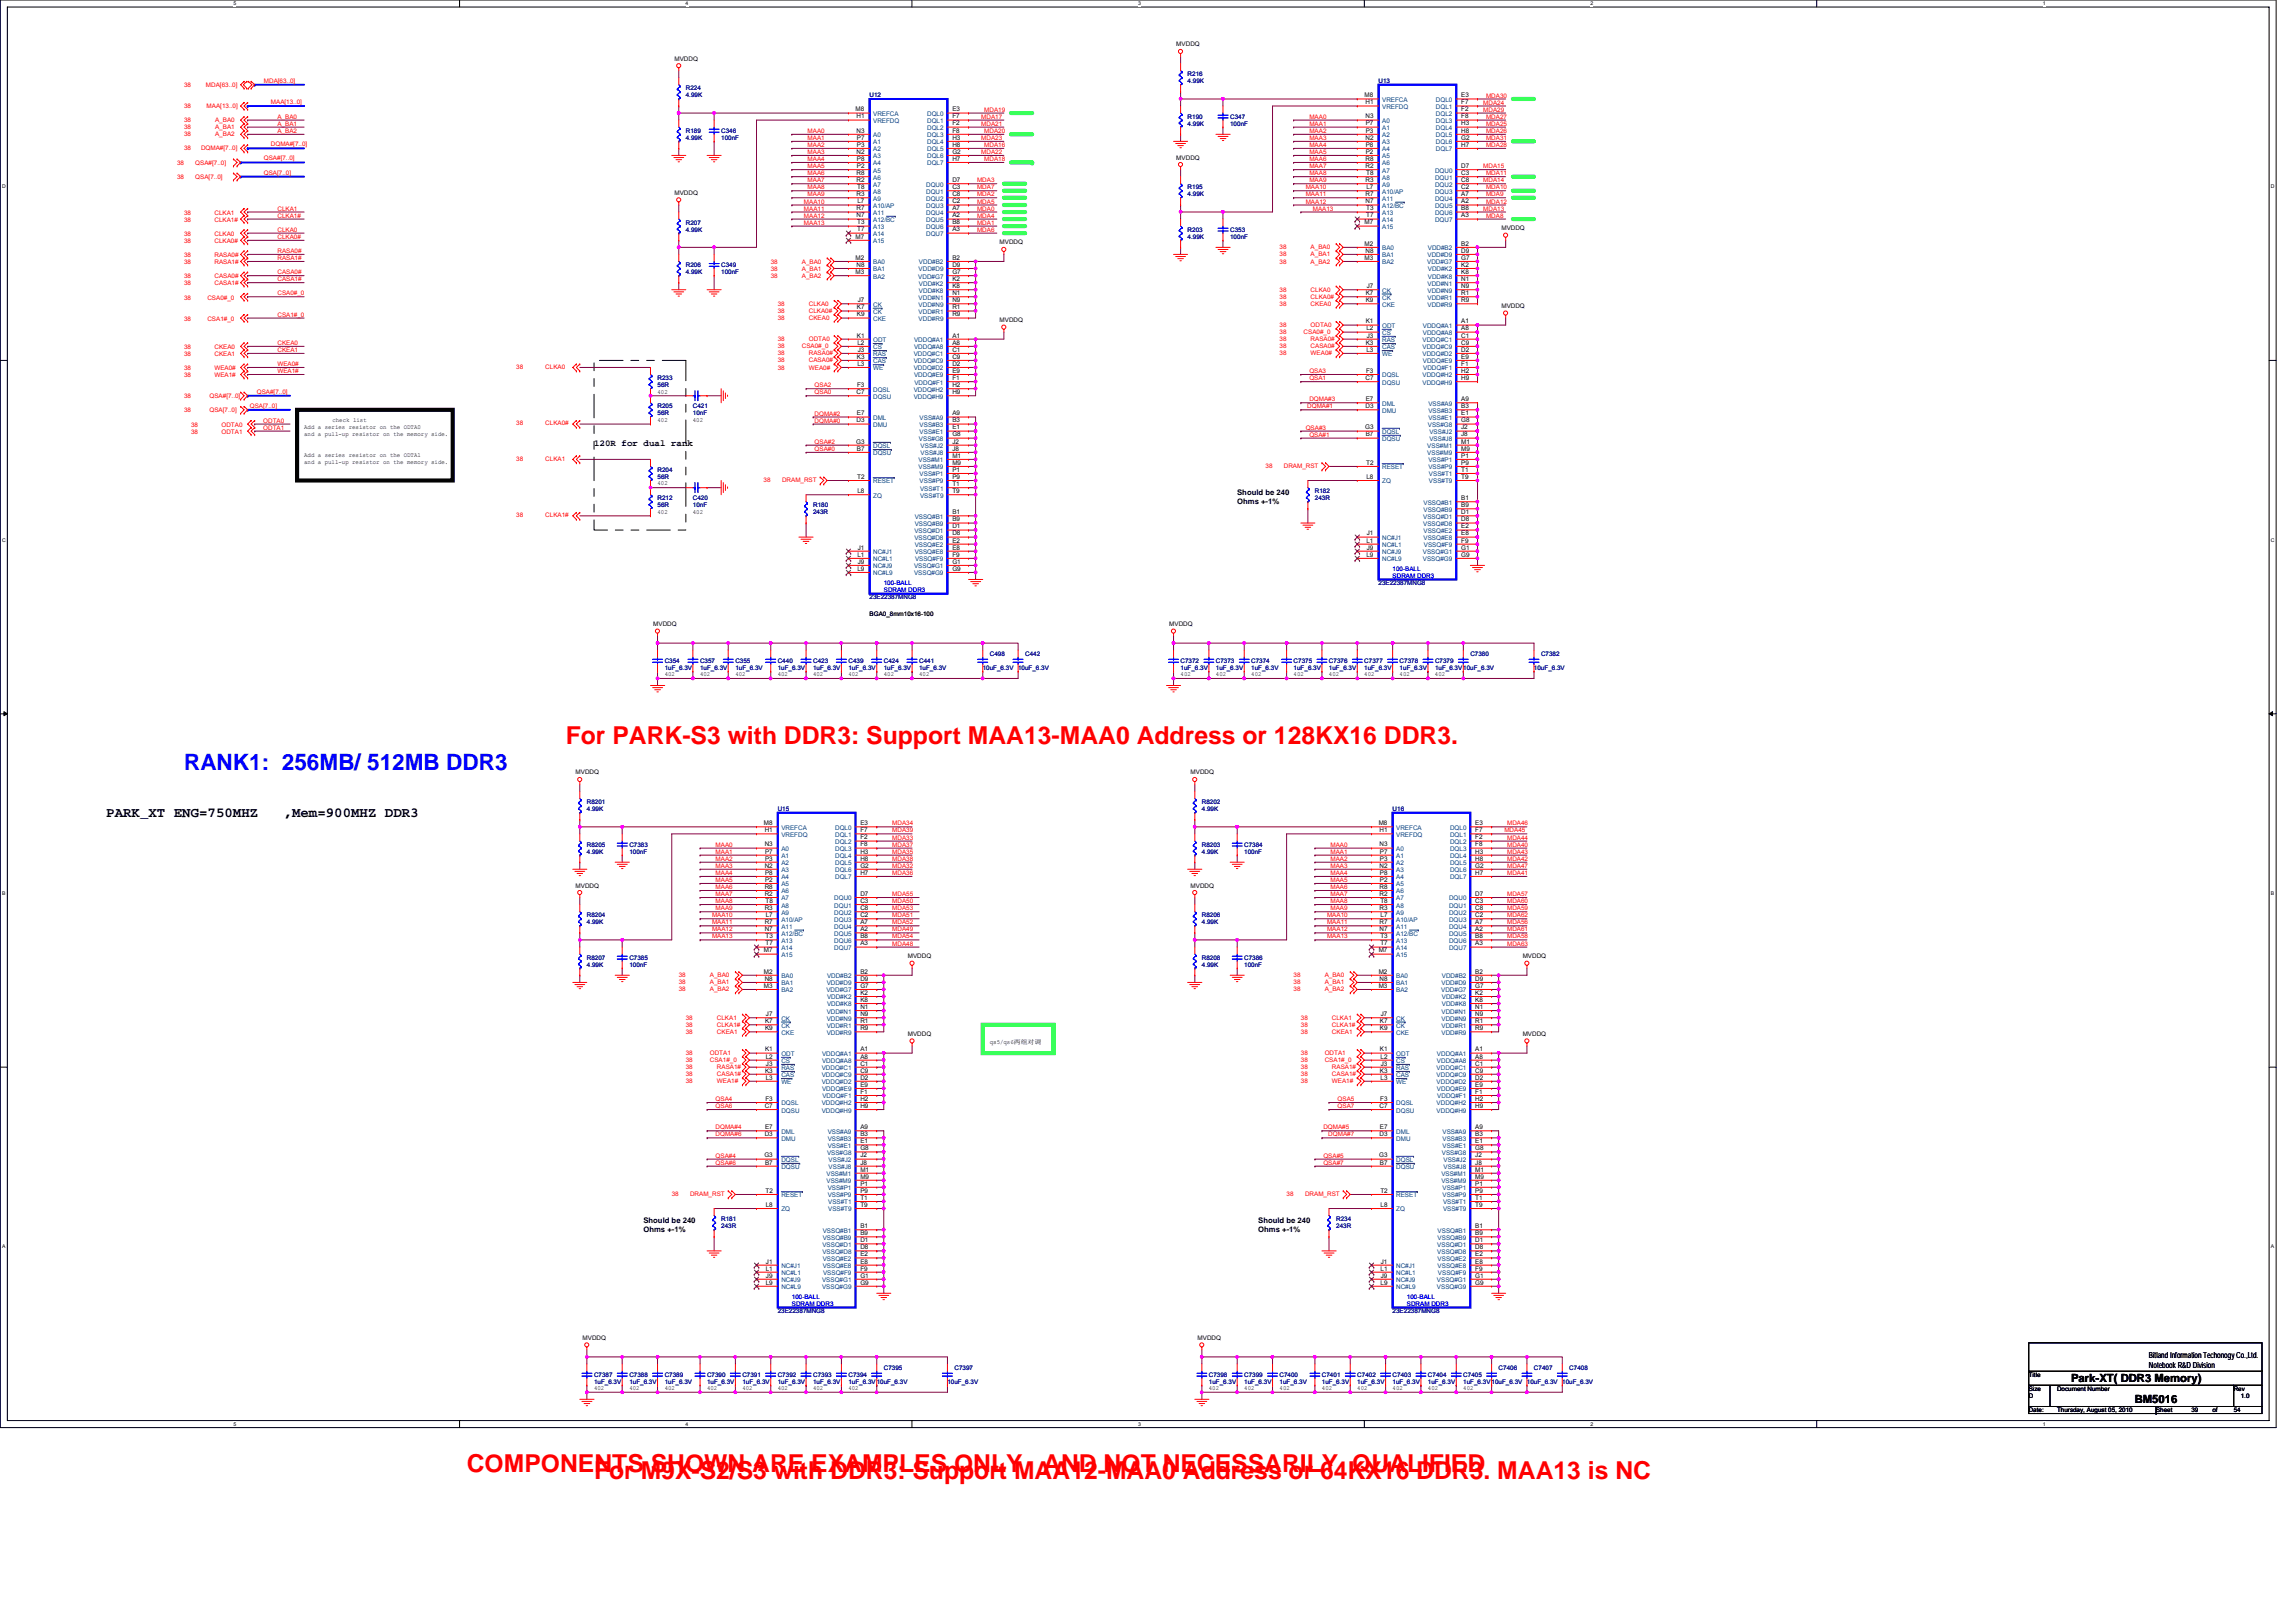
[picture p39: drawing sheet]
<svg xmlns="http://www.w3.org/2000/svg" width="297mm" height="210mm" viewBox="0 0 297 210" stroke-linecap="round" stroke-linejoin="round" font-family="sans-serif">
<defs><g id="words">
<g font-size="3.2" fill="#f00">
<text x="73.2" y="96.2">For PARK-S3 with DDR3: Support MAA13-MAA0 Address or 128KX16 DDR3.</text>
<text x="60.4" y="190.4">COMPONENTS SHOWN ARE EXAMPLES ONLY</text>
<text x="76.9" y="191.3">For M9X-S2/S3 with DDR3: Support MAA12-MAA0 Address or 64KX16 DDR3. MAA13 is NC</text>
<text x="135" y="190.4">AND NOT NECESSARILY QUALIFIED</text>
</g>
<text font-size="2.9" fill="#00f" x="23.8" y="99.6">RANK1: 256MB/ 512MB DDR3</text>
<g font-size="1.8">
<text x="13.8" y="105.7">PARK_XT ENG=750MHZ</text>
<text x="36.7" y="105.7">,Mem=900MHZ DDR3</text>
</g>
<g font-size="1.5">
<text x="267.9" y="178.8">Park-XT( DDR3 Memory)</text>
<text x="276.2" y="181.5">BM5016</text>
</g>
<text font-size="1.2" x="76.9" y="57.7">120R for dual rank</text>
<g font-size="1.1">
<text x="278" y="175.7">Bitland Information Techonogy Co.,Ltd.</text>
<text x="278" y="176.9">Notebook R&amp;D Division</text>
</g>
<g font-size="1">
<text x="160.1" y="64">Should be 240</text>
<text x="160.1" y="65.2">Ohms +-1%</text>
<text x="83.2" y="158.2">Should be 240</text>
<text x="83.2" y="159.4">Ohms +-1%</text>
<text x="162.8" y="158.2">Should be 240</text>
<text x="162.8" y="159.4">Ohms +-1%</text>
</g>
<g font-size=".8" fill="#f00">
<text x="23.8" y="11.2">38</text>
<text x="26.6" y="11.2">MDA[63..0]</text>
<text x="34.1" y="10.7">MDA[63..0]</text>
<text x="23.8" y="14">38</text>
<text x="23.8" y="15.8">38</text>
<text x="23.8" y="16.7">38</text>
<text x="23.8" y="17.6">38</text>
<text x="26.7" y="14">MAA[13..0]</text>
<text x="27.8" y="15.8">A_BA0</text>
<text x="27.8" y="16.7">A_BA1</text>
<text x="27.8" y="17.6">A_BA2</text>
<text x="35" y="13.4">MAA[13..0]</text>
<text x="35.9" y="15.3">A_BA0</text>
<text x="35.9" y="16.3">A_BA1</text>
<text x="35.9" y="17.2">A_BA2</text>
<text x="104.5" y="17.2">MAA0</text>
<text x="127" y="15.3">MDA17</text>
<text x="127" y="16.3">MDA21</text>
<text x="127.3" y="17.2">MDA20</text>
<text x="127.3" y="14.4">MDA19</text>
<text x="169.4" y="16.3">MAA1</text>
<text x="169.4" y="17.2">MAA2</text>
<text x="169.4" y="15.3">MAA0</text>
<text x="191.9" y="14.4">MDA29</text>
<text x="191.9" y="13.5">MDA24</text>
<text x="192.3" y="15.3">MDA27</text>
<text x="192.3" y="16.3">MDA25</text>
<text x="192.3" y="12.6">MDA30</text>
<text x="192.3" y="17.2">MDA26</text>
<text x="22.9" y="23.1">38</text>
<text x="22.9" y="21.3">38</text>
<text x="23.8" y="19.5">38</text>
<text x="25.3" y="23.1">QSA[7..0]</text>
<text x="25.3" y="21.3">QSA#[7..0]</text>
<text x="26" y="19.5">DQMA#[7..0]</text>
<text x="34.1" y="22.6">QSA[7..0]</text>
<text x="34.1" y="20.7">QSA#[7..0]</text>
<text x="35" y="18.9">DQMA#[7..0]</text>
<text x="104.5" y="23.6">MAA7</text>
<text x="104.5" y="22.7">MAA6</text>
<text x="104.5" y="19.9">MAA3</text>
<text x="104.5" y="20.8">MAA4</text>
<text x="104.5" y="21.8">MAA5</text>
<text x="104.5" y="18.1">MAA1</text>
<text x="104.5" y="19">MAA2</text>
<text x="126.4" y="23.6">MDA3</text>
<text x="127" y="18.1">MDA23</text>
<text x="127" y="19.9">MDA22</text>
<text x="127.3" y="19">MDA16</text>
<text x="127.3" y="20.8">MDA18</text>
<text x="169.4" y="23.6">MAA9</text>
<text x="169.4" y="22.7">MAA8</text>
<text x="169.4" y="21.8">MAA7</text>
<text x="169.4" y="20.8">MAA6</text>
<text x="169.4" y="18.1">MAA3</text>
<text x="169.4" y="19">MAA4</text>
<text x="169.4" y="19.9">MAA5</text>
<text x="191.9" y="21.8">MDA15</text>
<text x="191.9" y="23.6">MDA14</text>
<text x="192.3" y="19">MDA28</text>
<text x="192.3" y="18.1">MDA31</text>
<text x="192.3" y="22.7">MDA11</text>
<text x="23.8" y="28.7">38</text>
<text x="23.8" y="27.8">38</text>
<text x="27.7" y="28.7">CLKA1#</text>
<text x="27.7" y="27.8">CLKA1</text>
<text x="35.9" y="30">CLKA0</text>
<text x="35.9" y="27.2">CLKA1</text>
<text x="35.9" y="28.2">CLKA1#</text>
<text x="104" y="29.1">MAA13</text>
<text x="104" y="27.2">MAA11</text>
<text x="104" y="26.3">MAA10</text>
<text x="104" y="28.2">MAA12</text>
<text x="104.5" y="25.4">MAA9</text>
<text x="104.5" y="24.5">MAA8</text>
<text x="126.4" y="28.2">MDA4</text>
<text x="126.4" y="29.1">MDA1</text>
<text x="126.4" y="24.5">MDA7</text>
<text x="126.4" y="30">MDA6</text>
<text x="126.4" y="26.3">MDA5</text>
<text x="126.4" y="25.4">MDA2</text>
<text x="126.4" y="27.2">MDA0</text>
<text x="168.9" y="25.4">MAA11</text>
<text x="168.9" y="24.5">MAA10</text>
<text x="168.9" y="26.3">MAA12</text>
<text x="169.8" y="27.2">MAA13</text>
<text x="191.9" y="27.2">MDA13</text>
<text x="192.3" y="25.4">MDA9</text>
<text x="192.3" y="26.3">MDA12</text>
<text x="192.3" y="24.5">MDA10</text>
<text x="192.3" y="28.2">MDA8</text>
<text x="23.8" y="31.4">38</text>
<text x="23.8" y="30.5">38</text>
<text x="23.8" y="34.2">38</text>
<text x="23.8" y="33.3">38</text>
<text x="27.7" y="31.4">CLKA0#</text>
<text x="27.7" y="30.5">CLKA0</text>
<text x="27.7" y="34.2">RASA1#</text>
<text x="27.7" y="33.3">RASA0#</text>
<text x="35.9" y="30.9">CLKA0#</text>
<text x="35.9" y="32.7">RASA0#</text>
<text x="35.9" y="35.5">CASA0#</text>
<text x="35.9" y="33.6">RASA1#</text>
<text x="99.7" y="35.9">38</text>
<text x="99.7" y="34.1">38</text>
<text x="99.7" y="35">38</text>
<text x="103.7" y="35.9">A_BA2</text>
<text x="103.7" y="34.1">A_BA0</text>
<text x="103.7" y="35">A_BA1</text>
<text x="165.5" y="33.2">38</text>
<text x="165.5" y="34.1">38</text>
<text x="165.5" y="32.3">38</text>
<text x="169.6" y="33.2">A_BA1</text>
<text x="169.6" y="34.1">A_BA2</text>
<text x="169.6" y="32.3">A_BA0</text>
<text x="23.8" y="36.9">38</text>
<text x="23.8" y="36">38</text>
<text x="23.8" y="41.5">38</text>
<text x="23.8" y="38.8">38</text>
<text x="26.8" y="41.5">CSA1#_0</text>
<text x="26.8" y="38.8">CSA0#_0</text>
<text x="27.7" y="36.9">CASA1#</text>
<text x="27.7" y="36">CASA0#</text>
<text x="35.9" y="41">CSA1#_0</text>
<text x="35.9" y="36.4">CASA1#</text>
<text x="35.9" y="38.2">CSA0#_0</text>
<text x="100.6" y="41.4">38</text>
<text x="100.6" y="40.5">38</text>
<text x="100.6" y="39.6">38</text>
<text x="104.6" y="41.4">CKEA0</text>
<text x="104.6" y="40.5">CLKA0#</text>
<text x="104.6" y="39.6">CLKA0</text>
<text x="165.5" y="37.7">38</text>
<text x="165.5" y="38.7">38</text>
<text x="165.5" y="39.6">38</text>
<text x="169.6" y="37.7">CLKA0</text>
<text x="169.6" y="38.7">CLKA0#</text>
<text x="169.6" y="39.6">CKEA0</text>
<text x="23.8" y="46.1">38</text>
<text x="23.8" y="45.1">38</text>
<text x="23.8" y="47.9">38</text>
<text x="27.7" y="46.1">CKEA1</text>
<text x="27.7" y="45.1">CKEA0</text>
<text x="27.7" y="47.9">WEA0#</text>
<text x="35.9" y="44.6">CKEA0</text>
<text x="35.9" y="47.3">WEA0#</text>
<text x="35.9" y="45.5">CKEA1</text>
<text x="66.8" y="47.7">38</text>
<text x="70.5" y="47.7">CLKA0</text>
<text x="100.6" y="45.1">38</text>
<text x="100.6" y="47.8">38</text>
<text x="100.6" y="46.9">38</text>
<text x="100.6" y="46">38</text>
<text x="100.6" y="44.2">38</text>
<text x="103.7" y="45.1">CSA0#_0</text>
<text x="104.6" y="47.8">WEA0#</text>
<text x="104.6" y="46.9">CASA0#</text>
<text x="104.6" y="46">RASA0#</text>
<text x="104.6" y="44.2">ODTA0</text>
<text x="165.5" y="43.2">38</text>
<text x="165.5" y="42.3">38</text>
<text x="165.5" y="44.2">38</text>
<text x="165.5" y="45.1">38</text>
<text x="165.5" y="46">38</text>
<text x="168.7" y="43.2">CSA0#_0</text>
<text x="169.6" y="42.3">ODTA0</text>
<text x="169.6" y="44.2">RASA0#</text>
<text x="169.6" y="45.1">CASA0#</text>
<text x="169.6" y="46">WEA0#</text>
<text x="23.8" y="48.8">38</text>
<text x="23.8" y="53.3">38</text>
<text x="23.8" y="51.5">38</text>
<text x="27.1" y="53.3">QSA[7..0]</text>
<text x="27.1" y="51.5">QSA#[7..0]</text>
<text x="27.7" y="48.8">WEA1#</text>
<text x="32.3" y="52.7">QSA[7..0]</text>
<text x="33.2" y="50.9">QSA#[7..0]</text>
<text x="35.9" y="48.3">WEA1#</text>
<text x="105.4" y="53.8">DQMA#2</text>
<text x="105.4" y="50.1">QSA2</text>
<text x="105.4" y="51">QSA0</text>
<text x="169.1" y="52.8">DQMA#1</text>
<text x="169.4" y="49.2">QSA1</text>
<text x="169.4" y="48.3">QSA3</text>
<text x="169.4" y="51.9">DQMA#3</text>
<text x="24.7" y="56.1">38</text>
<text x="24.7" y="55.2">38</text>
<text x="28.7" y="56.1">ODTA1</text>
<text x="28.7" y="55.2">ODTA0</text>
<text x="34.1" y="54.7">ODTA0</text>
<text x="34.1" y="55.6">ODTA1</text>
<text x="66.8" y="55">38</text>
<text x="66.8" y="59.6">38</text>
<text x="70.5" y="55">CLKA0#</text>
<text x="70.5" y="59.6">CLKA1</text>
<text x="105.4" y="58.3">QSA#0</text>
<text x="105.4" y="57.4">QSA#2</text>
<text x="105.4" y="54.7">DQMA#0</text>
<text x="168.9" y="55.6">QSA#3</text>
<text x="169.4" y="56.5">QSA#1</text>
<text x="98.8" y="62.3">38</text>
<text x="101.2" y="62.3">DRAM_RST</text>
<text x="163.7" y="60.5">38</text>
<text x="166.1" y="60.5">DRAM_RST</text>
<text x="66.8" y="66.9">38</text>
<text x="70.5" y="66.9">CLKA1#</text>
<text x="115.4" y="107.7">MDA39</text>
<text x="115.4" y="106.8">MDA34</text>
<text x="194.6" y="107.7">MDA45</text>
<text x="195" y="106.8">MDA46</text>
<text x="92.6" y="112.3">MAA3</text>
<text x="92.6" y="113.2">MAA4</text>
<text x="92.6" y="110.4">MAA1</text>
<text x="92.6" y="111.4">MAA2</text>
<text x="92.6" y="109.5">MAA0</text>
<text x="115.4" y="108.6">MDA33</text>
<text x="115.4" y="112.3">MDA32</text>
<text x="115.4" y="113.2">MDA36</text>
<text x="115.4" y="109.5">MDA37</text>
<text x="115.4" y="110.4">MDA35</text>
<text x="115.4" y="111.4">MDA38</text>
<text x="172.1" y="112.3">MAA3</text>
<text x="172.1" y="110.4">MAA1</text>
<text x="172.1" y="113.2">MAA4</text>
<text x="172.1" y="111.4">MAA2</text>
<text x="172.1" y="109.5">MAA0</text>
<text x="195" y="112.3">MDA47</text>
<text x="195" y="108.6">MDA44</text>
<text x="195" y="111.4">MDA42</text>
<text x="195" y="110.4">MDA43</text>
<text x="195" y="113.2">MDA41</text>
<text x="195" y="109.5">MDA40</text>
<text x="92.1" y="119.6">MAA11</text>
<text x="92.1" y="118.7">MAA10</text>
<text x="92.6" y="117.8">MAA9</text>
<text x="92.6" y="116.8">MAA8</text>
<text x="92.6" y="115.9">MAA7</text>
<text x="92.6" y="115">MAA6</text>
<text x="92.6" y="114.1">MAA5</text>
<text x="115.4" y="118.7">MDA51</text>
<text x="115.4" y="116.8">MDA50</text>
<text x="115.4" y="117.8">MDA53</text>
<text x="115.4" y="119.6">MDA52</text>
<text x="115.4" y="115.9">MDA55</text>
<text x="171.7" y="119.6">MAA11</text>
<text x="171.7" y="118.7">MAA10</text>
<text x="172.1" y="117.8">MAA9</text>
<text x="172.1" y="116.8">MAA8</text>
<text x="172.1" y="115.9">MAA7</text>
<text x="172.1" y="115">MAA6</text>
<text x="172.1" y="114.1">MAA5</text>
<text x="195" y="116.8">MDA60</text>
<text x="195" y="115.9">MDA57</text>
<text x="195" y="117.8">MDA59</text>
<text x="195" y="119.6">MDA56</text>
<text x="195" y="118.7">MDA62</text>
<text x="92.1" y="120.5">MAA12</text>
<text x="92.1" y="121.4">MAA13</text>
<text x="115.4" y="121.4">MDA54</text>
<text x="115.4" y="120.5">MDA49</text>
<text x="115.4" y="122.3">MDA48</text>
<text x="171.7" y="120.5">MAA12</text>
<text x="171.7" y="121.4">MAA13</text>
<text x="195" y="121.4">MDA58</text>
<text x="195" y="120.5">MDA61</text>
<text x="195" y="122.3">MDA63</text>
<text x="87.8" y="127.4">38</text>
<text x="87.8" y="128.3">38</text>
<text x="87.8" y="126.4">38</text>
<text x="88.7" y="131.9">38</text>
<text x="91.8" y="127.4">A_BA1</text>
<text x="91.8" y="128.3">A_BA2</text>
<text x="91.8" y="126.4">A_BA0</text>
<text x="92.7" y="131.9">CLKA1</text>
<text x="167.4" y="127.4">38</text>
<text x="167.4" y="128.3">38</text>
<text x="167.4" y="126.4">38</text>
<text x="168.3" y="131.9">38</text>
<text x="171.4" y="127.4">A_BA1</text>
<text x="171.4" y="128.3">A_BA2</text>
<text x="171.4" y="126.4">A_BA0</text>
<text x="172.3" y="131.9">CLKA1</text>
<text x="88.7" y="137.4">38</text>
<text x="88.7" y="136.5">38</text>
<text x="88.7" y="132.8">38</text>
<text x="88.7" y="133.8">38</text>
<text x="91.8" y="137.4">CSA1#_0</text>
<text x="91.8" y="136.5">ODTA1</text>
<text x="92.7" y="132.8">CLKA1#</text>
<text x="92.7" y="133.8">CKEA1</text>
<text x="168.3" y="137.4">38</text>
<text x="168.3" y="136.5">38</text>
<text x="168.3" y="132.8">38</text>
<text x="168.3" y="133.8">38</text>
<text x="171.4" y="137.4">CSA1#_0</text>
<text x="171.4" y="136.5">ODTA1</text>
<text x="172.3" y="132.8">CLKA1#</text>
<text x="172.3" y="133.8">CKEA1</text>
<text x="88.7" y="140.2">38</text>
<text x="88.7" y="138.3">38</text>
<text x="88.7" y="139.3">38</text>
<text x="92.6" y="142.5">QSA4</text>
<text x="92.6" y="143.4">QSA6</text>
<text x="92.7" y="140.2">WEA1#</text>
<text x="92.7" y="138.3">RASA1#</text>
<text x="92.7" y="139.3">CASA1#</text>
<text x="168.3" y="140.2">38</text>
<text x="168.3" y="138.3">38</text>
<text x="168.3" y="139.3">38</text>
<text x="172.3" y="140.2">WEA1#</text>
<text x="172.3" y="138.3">RASA1#</text>
<text x="172.3" y="139.3">CASA1#</text>
<text x="173.1" y="142.5">QSA5</text>
<text x="173.1" y="143.4">QSA7</text>
<text x="92.6" y="147">DQMA#6</text>
<text x="92.6" y="146.1">DQMA#4</text>
<text x="92.6" y="149.8">QSA#4</text>
<text x="171.2" y="149.8">QSA#5</text>
<text x="171.2" y="146.1">DQMA#5</text>
<text x="171.8" y="147">DQMA#7</text>
<text x="86.9" y="154.7">38</text>
<text x="89.3" y="154.7">DRAM_RST</text>
<text x="92.6" y="150.7">QSA#6</text>
<text x="166.5" y="154.7">38</text>
<text x="168.8" y="154.7">DRAM_RST</text>
<text x="171.2" y="150.7">QSA#7</text>
</g>
<g font-size=".8">
<text x="87.3" y="7.9">MVDDQ</text>
<text x="152.2" y="6">MVDDQ</text>
<text x="110.7" y="14.4">M8</text>
<text x="110.8" y="17.2">N3</text>
<text x="110.8" y="15.3">H1</text>
<text x="123.2" y="14.4">E3</text>
<text x="123.2" y="15.3">F7</text>
<text x="123.2" y="16.2">F2</text>
<text x="123.2" y="17.2">F8</text>
<text x="176.5" y="12.6">M8</text>
<text x="176.7" y="15.3">N3</text>
<text x="176.7" y="13.5">H1</text>
<text x="176.7" y="17.2">P3</text>
<text x="176.7" y="16.2">P7</text>
<text x="189" y="12.6">E3</text>
<text x="189" y="13.5">F7</text>
<text x="189" y="14.4">F2</text>
<text x="189" y="15.3">F8</text>
<text x="189" y="16.2">H3</text>
<text x="189" y="17.2">H8</text>
<text x="110.8" y="19.9">N2</text>
<text x="110.8" y="22.6">R8</text>
<text x="110.8" y="23.6">R2</text>
<text x="110.8" y="19">P3</text>
<text x="110.8" y="20.8">P8</text>
<text x="110.8" y="21.7">P2</text>
<text x="110.8" y="18.1">P7</text>
<text x="123.2" y="18.1">H3</text>
<text x="123.2" y="19">H8</text>
<text x="123.2" y="19.9">G2</text>
<text x="123.2" y="20.8">H7</text>
<text x="123.2" y="23.6">D7</text>
<text x="152.2" y="20.7">MVDDQ</text>
<text x="176.7" y="18.1">N2</text>
<text x="176.7" y="20.8">R8</text>
<text x="176.7" y="21.7">R2</text>
<text x="176.7" y="23.6">R3</text>
<text x="176.7" y="19">P8</text>
<text x="176.7" y="19.9">P2</text>
<text x="176.8" y="22.6">T8</text>
<text x="189" y="18.1">G2</text>
<text x="189" y="19">H7</text>
<text x="189" y="22.6">C3</text>
<text x="189" y="23.6">C8</text>
<text x="189" y="21.7">D7</text>
<text x="87.3" y="25.2">MVDDQ</text>
<text x="110.8" y="28.1">N7</text>
<text x="110.8" y="25.4">R3</text>
<text x="110.8" y="27.2">R7</text>
<text x="110.9" y="24.5">T8</text>
<text x="110.9" y="29">T3</text>
<text x="110.9" y="30">T7</text>
<text x="110.9" y="26.3">L7</text>
<text x="123.2" y="24.5">C3</text>
<text x="123.2" y="25.4">C8</text>
<text x="123.2" y="26.3">C2</text>
<text x="123.2" y="27.2">A7</text>
<text x="123.2" y="28.1">A2</text>
<text x="123.2" y="29">B8</text>
<text x="123.2" y="30">A3</text>
<text x="176.5" y="29">M7</text>
<text x="176.7" y="26.3">N7</text>
<text x="176.7" y="25.4">R7</text>
<text x="176.8" y="27.2">T3</text>
<text x="176.8" y="28.1">T7</text>
<text x="176.8" y="24.5">L7</text>
<text x="189" y="24.5">C2</text>
<text x="189" y="25.4">A7</text>
<text x="189" y="26.3">A2</text>
<text x="189" y="27.2">B8</text>
<text x="189" y="28.1">A3</text>
<text x="194.2" y="29.8">MVDDQ</text>
<text x="110.7" y="33.6">M2</text>
<text x="110.7" y="30.9">M7</text>
<text x="110.7" y="35.5">M3</text>
<text x="110.8" y="34.5">N8</text>
<text x="123.2" y="33.6">B2</text>
<text x="123.2" y="35.5">G7</text>
<text x="123.2" y="34.5">D9</text>
<text x="129.3" y="31.6">MVDDQ</text>
<text x="176.5" y="31.8">M2</text>
<text x="176.5" y="33.6">M3</text>
<text x="176.7" y="32.7">N8</text>
<text x="189" y="33.6">G7</text>
<text x="189" y="32.7">D9</text>
<text x="189" y="31.8">B2</text>
<text x="189" y="34.5">K2</text>
<text x="189" y="35.5">K8</text>
<text x="110.8" y="40">K7</text>
<text x="110.8" y="40.9">K9</text>
<text x="111" y="39.1">J7</text>
<text x="123.2" y="36.4">K2</text>
<text x="123.2" y="37.3">K8</text>
<text x="123.2" y="38.2">N1</text>
<text x="123.2" y="39.1">N9</text>
<text x="123.2" y="40">R1</text>
<text x="123.2" y="40.9">R9</text>
<text x="129.3" y="41.7">MVDDQ</text>
<text x="176.7" y="38.2">K7</text>
<text x="176.7" y="39.1">K9</text>
<text x="176.7" y="41.8">K1</text>
<text x="176.8" y="37.3">J7</text>
<text x="189" y="41.8">A1</text>
<text x="189" y="36.4">N1</text>
<text x="189" y="37.3">N9</text>
<text x="189" y="38.2">R1</text>
<text x="189" y="39.1">R9</text>
<text x="194.2" y="39.9">MVDDQ</text>
<text x="110.8" y="46.4">K3</text>
<text x="110.8" y="43.7">K1</text>
<text x="110.9" y="47.3">L3</text>
<text x="110.9" y="44.6">L2</text>
<text x="111" y="45.5">J3</text>
<text x="123.2" y="43.7">A1</text>
<text x="123.2" y="44.6">A8</text>
<text x="123.2" y="45.5">C1</text>
<text x="123.2" y="46.4">C9</text>
<text x="123.2" y="47.3">D2</text>
<text x="176.7" y="44.6">K3</text>
<text x="176.8" y="45.5">L3</text>
<text x="176.8" y="42.8">L2</text>
<text x="176.8" y="43.7">J3</text>
<text x="189" y="42.8">A8</text>
<text x="189" y="46.4">E9</text>
<text x="189" y="47.3">F1</text>
<text x="189" y="43.7">C1</text>
<text x="189" y="44.6">C9</text>
<text x="189" y="45.5">D2</text>
<text x="85.1" y="50.9">402</text>
<text x="110.8" y="51">C7</text>
<text x="110.8" y="53.7">E7</text>
<text x="110.9" y="50.1">F3</text>
<text x="123.2" y="48.2">E9</text>
<text x="123.2" y="49.2">F1</text>
<text x="123.2" y="53.7">A9</text>
<text x="123.2" y="50.1">H2</text>
<text x="123.2" y="51">H9</text>
<text x="176.7" y="52.8">D3</text>
<text x="176.7" y="49.2">C7</text>
<text x="176.7" y="51.9">E7</text>
<text x="176.7" y="48.2">F3</text>
<text x="189" y="51.9">A9</text>
<text x="189" y="53.7">E1</text>
<text x="189" y="52.8">B3</text>
<text x="189" y="48.2">H2</text>
<text x="189" y="49.2">H9</text>
<text x="39.3" y="55.5">Add a series resistor on the ODTA0</text>
<text x="39.3" y="56.3">and a pull-up resistor on the memory side.</text>
<text x="39.3" y="59.2">Add a series resistor on the ODTA1</text>
<text x="43" y="54.6">check list</text>
<text x="85.1" y="54.6">402</text>
<text x="89.6" y="54.6">402</text>
<text x="110.8" y="57.4">G3</text>
<text x="110.8" y="54.7">D3</text>
<text x="110.8" y="58.3">B7</text>
<text x="123.2" y="56.5">G8</text>
<text x="123.2" y="55.6">E1</text>
<text x="123.2" y="54.7">B3</text>
<text x="123.2" y="57.4">J2</text>
<text x="123.2" y="58.3">J8</text>
<text x="123.2" y="59.2">M1</text>
<text x="176.6" y="55.6">G3</text>
<text x="176.7" y="56.5">B7</text>
<text x="189" y="55.6">J2</text>
<text x="189" y="56.5">J8</text>
<text x="189" y="54.7">G8</text>
<text x="189" y="57.4">M1</text>
<text x="189" y="58.3">M9</text>
<text x="189" y="59.2">P1</text>
<text x="39.3" y="60">and a pull-up resistor on the memory side.</text>
<text x="85.1" y="62.8">402</text>
<text x="110.9" y="62">T2</text>
<text x="110.9" y="63.8">L8</text>
<text x="123.2" y="61">P1</text>
<text x="123.2" y="62">P9</text>
<text x="123.2" y="62.9">T1</text>
<text x="123.2" y="63.8">T9</text>
<text x="123.2" y="60.1">M9</text>
<text x="176.8" y="60.1">T2</text>
<text x="176.8" y="62">L8</text>
<text x="189" y="64.7">B1</text>
<text x="189" y="65.6">B9</text>
<text x="189" y="60.1">P9</text>
<text x="189" y="61">T1</text>
<text x="189" y="62">T9</text>
<text x="85.1" y="66.5">402</text>
<text x="89.6" y="66.5">402</text>
<text x="111" y="71.1">J1</text>
<text x="123.2" y="68.4">D1</text>
<text x="123.2" y="69.3">D8</text>
<text x="123.2" y="66.5">B1</text>
<text x="123.2" y="67.5">B9</text>
<text x="123.2" y="70.2">E2</text>
<text x="123.2" y="71.1">E8</text>
<text x="176.8" y="70.2">L1</text>
<text x="176.8" y="69.3">J1</text>
<text x="176.8" y="71.1">J9</text>
<text x="189" y="70.2">F9</text>
<text x="189" y="71.1">G1</text>
<text x="189" y="66.5">D1</text>
<text x="189" y="67.5">D8</text>
<text x="189" y="68.4">E2</text>
<text x="189" y="69.3">E8</text>
<text x="110.9" y="72">L1</text>
<text x="110.9" y="73.9">L9</text>
<text x="111" y="72.9">J9</text>
<text x="123.2" y="72">F9</text>
<text x="123.2" y="72.9">G1</text>
<text x="123.2" y="73.9">G9</text>
<text x="176.8" y="72">L9</text>
<text x="189" y="72">G9</text>
<text x="84.5" y="81">MVDDQ</text>
<text x="112.5" y="79.7">BGA0_8mm10x16-100</text>
<text x="151.3" y="81">MVDDQ</text>
<text x="86" y="87.5">402</text>
<text x="90.6" y="87.5">402</text>
<text x="95.1" y="87.5">402</text>
<text x="100.6" y="87.5">402</text>
<text x="105.2" y="87.5">402</text>
<text x="109.8" y="87.5">402</text>
<text x="114.3" y="87.5">402</text>
<text x="118.9" y="87.5">402</text>
<text x="152.7" y="87.5">402</text>
<text x="157.3" y="87.5">402</text>
<text x="161.9" y="87.5">402</text>
<text x="167.4" y="87.5">402</text>
<text x="171.9" y="87.5">402</text>
<text x="176.5" y="87.5">402</text>
<text x="181.1" y="87.5">402</text>
<text x="185.6" y="87.5">402</text>
<text x="74.5" y="100.2">MVDDQ</text>
<text x="154" y="100.2">MVDDQ</text>
<text x="98.8" y="106.8">M8</text>
<text x="98.9" y="107.7">H1</text>
<text x="111.3" y="106.8">E3</text>
<text x="111.3" y="107.7">F7</text>
<text x="178.4" y="106.8">M8</text>
<text x="178.5" y="107.7">H1</text>
<text x="190.9" y="106.8">E3</text>
<text x="190.9" y="107.7">F7</text>
<text x="98.9" y="112.2">N2</text>
<text x="98.9" y="109.5">N3</text>
<text x="99" y="111.3">P3</text>
<text x="99" y="113.2">P8</text>
<text x="99" y="110.4">P7</text>
<text x="111.3" y="108.6">F2</text>
<text x="111.3" y="109.5">F8</text>
<text x="111.3" y="110.4">H3</text>
<text x="111.3" y="111.3">H8</text>
<text x="111.3" y="112.2">G2</text>
<text x="111.3" y="113.2">H7</text>
<text x="178.5" y="112.2">N2</text>
<text x="178.5" y="109.5">N3</text>
<text x="178.5" y="111.3">P3</text>
<text x="178.5" y="113.2">P8</text>
<text x="178.5" y="110.4">P7</text>
<text x="190.9" y="108.6">F2</text>
<text x="190.9" y="109.5">F8</text>
<text x="190.9" y="110.4">H3</text>
<text x="190.9" y="111.3">H8</text>
<text x="190.9" y="112.2">G2</text>
<text x="190.9" y="113.2">H7</text>
<text x="74.5" y="114.8">MVDDQ</text>
<text x="98.9" y="115">R8</text>
<text x="98.9" y="115.9">R2</text>
<text x="98.9" y="117.8">R3</text>
<text x="98.9" y="119.6">R7</text>
<text x="99" y="114.1">P2</text>
<text x="99" y="116.8">T8</text>
<text x="99.1" y="118.7">L7</text>
<text x="111.3" y="116.8">C3</text>
<text x="111.3" y="117.8">C8</text>
<text x="111.3" y="118.7">C2</text>
<text x="111.3" y="119.6">A7</text>
<text x="111.3" y="115.9">D7</text>
<text x="154" y="114.8">MVDDQ</text>
<text x="178.5" y="115">R8</text>
<text x="178.5" y="115.9">R2</text>
<text x="178.5" y="117.8">R3</text>
<text x="178.5" y="119.6">R7</text>
<text x="178.5" y="114.1">P2</text>
<text x="178.6" y="116.8">T8</text>
<text x="178.6" y="118.7">L7</text>
<text x="190.9" y="116.8">C3</text>
<text x="190.9" y="117.8">C8</text>
<text x="190.9" y="118.7">C2</text>
<text x="190.9" y="119.6">A7</text>
<text x="190.9" y="115.9">D7</text>
<text x="98.8" y="126">M2</text>
<text x="98.8" y="123.2">M7</text>
<text x="98.9" y="120.5">N7</text>
<text x="99" y="121.4">T3</text>
<text x="99" y="122.3">T7</text>
<text x="111.3" y="126">B2</text>
<text x="111.3" y="120.5">A2</text>
<text x="111.3" y="121.4">B8</text>
<text x="111.3" y="122.3">A3</text>
<text x="117.5" y="124">MVDDQ</text>
<text x="178.4" y="126">M2</text>
<text x="178.4" y="123.2">M7</text>
<text x="178.5" y="120.5">N7</text>
<text x="178.6" y="121.4">T3</text>
<text x="178.6" y="122.3">T7</text>
<text x="190.9" y="126">B2</text>
<text x="190.9" y="120.5">A2</text>
<text x="190.9" y="121.4">B8</text>
<text x="190.9" y="122.3">A3</text>
<text x="197" y="124">MVDDQ</text>
<text x="98.8" y="127.8">M3</text>
<text x="98.9" y="126.9">N8</text>
<text x="99.1" y="131.5">J7</text>
<text x="111.3" y="127.8">G7</text>
<text x="111.3" y="126.9">D9</text>
<text x="111.3" y="130.5">N1</text>
<text x="111.3" y="131.5">N9</text>
<text x="111.3" y="128.7">K2</text>
<text x="111.3" y="129.6">K8</text>
<text x="178.4" y="127.8">M3</text>
<text x="178.5" y="126.9">N8</text>
<text x="178.6" y="131.5">J7</text>
<text x="190.9" y="128.7">K2</text>
<text x="190.9" y="129.6">K8</text>
<text x="190.9" y="127.8">G7</text>
<text x="190.9" y="126.9">D9</text>
<text x="190.9" y="130.5">N1</text>
<text x="190.9" y="131.5">N9</text>
<text x="99" y="132.4">K7</text>
<text x="99" y="133.3">K9</text>
<text x="99" y="136">K1</text>
<text x="99.1" y="136.9">L2</text>
<text x="99.1" y="137.9">J3</text>
<text x="111.3" y="136">A1</text>
<text x="111.3" y="136.9">A8</text>
<text x="111.3" y="132.4">R1</text>
<text x="111.3" y="133.3">R9</text>
<text x="111.3" y="137.9">C1</text>
<text x="117.5" y="134">MVDDQ</text>
<text x="128.1" y="135">qs5/qs6两组对调</text>
<text x="178.5" y="132.4">K7</text>
<text x="178.5" y="133.3">K9</text>
<text x="178.5" y="136">K1</text>
<text x="178.6" y="136.9">L2</text>
<text x="178.6" y="137.9">J3</text>
<text x="190.9" y="136">A1</text>
<text x="190.9" y="136.9">A8</text>
<text x="190.9" y="132.4">R1</text>
<text x="190.9" y="133.3">R9</text>
<text x="190.9" y="137.9">C1</text>
<text x="197" y="134">MVDDQ</text>
<text x="98.9" y="143.3">C7</text>
<text x="99" y="138.8">K3</text>
<text x="99" y="142.4">F3</text>
<text x="99.1" y="139.7">L3</text>
<text x="111.3" y="140.6">E9</text>
<text x="111.3" y="141.5">F1</text>
<text x="111.3" y="138.8">C9</text>
<text x="111.3" y="142.4">H2</text>
<text x="111.3" y="143.3">H9</text>
<text x="111.3" y="139.7">D2</text>
<text x="178.5" y="143.3">C7</text>
<text x="178.5" y="138.8">K3</text>
<text x="178.6" y="142.4">F3</text>
<text x="178.6" y="139.7">L3</text>
<text x="190.9" y="140.6">E9</text>
<text x="190.9" y="141.5">F1</text>
<text x="190.9" y="138.8">C9</text>
<text x="190.9" y="142.4">H2</text>
<text x="190.9" y="143.3">H9</text>
<text x="190.9" y="139.7">D2</text>
<text x="98.9" y="149.8">G3</text>
<text x="98.9" y="147">D3</text>
<text x="99" y="146.1">E7</text>
<text x="111.3" y="146.1">A9</text>
<text x="111.3" y="147.9">E1</text>
<text x="111.3" y="147">B3</text>
<text x="111.3" y="149.8">J2</text>
<text x="111.3" y="148.8">G8</text>
<text x="178.4" y="149.8">G3</text>
<text x="178.5" y="147">D3</text>
<text x="178.5" y="146.1">E7</text>
<text x="190.9" y="148.8">G8</text>
<text x="190.9" y="149.8">J2</text>
<text x="190.9" y="146.1">A9</text>
<text x="190.9" y="147.9">E1</text>
<text x="190.9" y="147">B3</text>
<text x="99" y="150.7">B7</text>
<text x="99" y="154.3">T2</text>
<text x="111.3" y="151.6">M1</text>
<text x="111.3" y="152.5">M9</text>
<text x="111.3" y="150.7">J8</text>
<text x="111.3" y="153.4">P1</text>
<text x="111.3" y="154.3">P9</text>
<text x="111.3" y="155.2">T1</text>
<text x="178.5" y="150.7">B7</text>
<text x="178.6" y="154.3">T2</text>
<text x="190.9" y="151.6">M1</text>
<text x="190.9" y="152.5">M9</text>
<text x="190.9" y="150.7">J8</text>
<text x="190.9" y="153.4">P1</text>
<text x="190.9" y="154.3">P9</text>
<text x="190.9" y="155.2">T1</text>
<text x="99.1" y="156.1">L8</text>
<text x="111.3" y="160.7">D1</text>
<text x="111.3" y="161.6">D8</text>
<text x="111.3" y="156.1">T9</text>
<text x="111.3" y="158.9">B1</text>
<text x="111.3" y="159.8">B9</text>
<text x="178.6" y="156.1">L8</text>
<text x="190.9" y="160.7">D1</text>
<text x="190.9" y="161.6">D8</text>
<text x="190.9" y="156.1">T9</text>
<text x="190.9" y="158.9">B1</text>
<text x="190.9" y="159.8">B9</text>
<text x="99.1" y="164.4">L1</text>
<text x="99.1" y="166.2">L9</text>
<text x="99.1" y="163.5">J1</text>
<text x="99.1" y="165.3">J9</text>
<text x="111.3" y="164.4">F9</text>
<text x="111.3" y="165.3">G1</text>
<text x="111.3" y="166.2">G9</text>
<text x="111.3" y="162.5">E2</text>
<text x="111.3" y="163.5">E8</text>
<text x="178.6" y="164.4">L1</text>
<text x="178.6" y="166.2">L9</text>
<text x="178.6" y="163.5">J1</text>
<text x="178.6" y="165.3">J9</text>
<text x="190.9" y="164.4">F9</text>
<text x="190.9" y="165.3">G1</text>
<text x="190.9" y="166.2">G9</text>
<text x="190.9" y="162.5">E2</text>
<text x="190.9" y="163.5">E8</text>
<text x="75.4" y="173.4">MVDDQ</text>
<text x="154.9" y="173.4">MVDDQ</text>
<text x="76.9" y="179.9">402</text>
<text x="81.4" y="179.9">402</text>
<text x="86" y="179.9">402</text>
<text x="91.5" y="179.9">402</text>
<text x="96.1" y="179.9">402</text>
<text x="100.6" y="179.9">402</text>
<text x="105.2" y="179.9">402</text>
<text x="109.8" y="179.9">402</text>
<text x="156.4" y="179.9">402</text>
<text x="161" y="179.9">402</text>
<text x="165.5" y="179.9">402</text>
<text x="171" y="179.9">402</text>
<text x="175.6" y="179.9">402</text>
<text x="180.2" y="179.9">402</text>
<text x="184.7" y="179.9">402</text>
<text x="189.3" y="179.9">402</text>
<text x="262.5" y="178.1">Title</text>
<text x="262.5" y="179.9">Size</text>
<text x="266.1" y="179.9">Document Number</text>
<text x="289" y="179.9">Rev</text>
<text x="262.5" y="182.7">Date:</text>
<text x="262.5" y="180.8">D</text>
<text x="266.1" y="182.7">Thursday, August 05, 2010</text>
<text x="278.9" y="182.7">Sheet</text>
<text x="283.5" y="182.7">39</text>
<text x="286.2" y="182.7">of</text>
<text x="289" y="182.7">54</text>
<text x="289.9" y="180.8">1.0</text>
</g>
<g font-size=".8" fill="#000080">
<text x="88.7" y="11.7">R224</text>
<text x="153.6" y="9.9">R216</text>
<text x="153.6" y="10.8">4.99K</text>
<text x="178.3" y="10.8">U13</text>
<text x="88.7" y="17.2">R189</text>
<text x="88.7" y="12.6">4.99K</text>
<text x="93.3" y="17.2">C346</text>
<text x="112.5" y="12.6">U12</text>
<text x="153.6" y="15.3">R190</text>
<text x="153.6" y="16.3">4.99K</text>
<text x="159.1" y="15.3">C347</text>
<text x="159.1" y="16.3">100nF</text>
<text x="88.7" y="18.1">4.99K</text>
<text x="93.3" y="18.1">100nF</text>
<text x="88.7" y="29.1">R207</text>
<text x="88.7" y="30">4.99K</text>
<text x="153.6" y="24.5">R195</text>
<text x="153.6" y="25.4">4.99K</text>
<text x="153.6" y="30">R203</text>
<text x="159.1" y="30">C353</text>
<text x="88.7" y="34.5">R206</text>
<text x="88.7" y="35.5">4.99K</text>
<text x="93.3" y="34.5">C349</text>
<text x="93.3" y="35.5">100nF</text>
<text x="153.6" y="30.9">4.99K</text>
<text x="159.1" y="30.9">100nF</text>
<text x="85.1" y="52.8">R205</text>
<text x="85.1" y="53.7">56R</text>
<text x="85.1" y="49.2">R233</text>
<text x="85.1" y="50.1">56R</text>
<text x="89.6" y="52.8">C421</text>
<text x="89.6" y="53.7">10nF</text>
<text x="85.1" y="61.1">R204</text>
<text x="85.1" y="62">56R</text>
<text x="85.1" y="64.7">R212</text>
<text x="85.1" y="65.6">56R</text>
<text x="89.6" y="64.7">C420</text>
<text x="89.6" y="65.6">10nF</text>
<text x="105.2" y="65.6">R180</text>
<text x="170.1" y="63.8">R182</text>
<text x="170.1" y="64.7">243R</text>
<text x="105.2" y="66.5">243R</text>
<text x="112.5" y="77.5">23E22387MNG8</text>
<text x="178.3" y="75.7">23E22387MNG8</text>
<text x="86" y="85.7">C354</text>
<text x="86" y="86.7">1uF_6.3V</text>
<text x="90.6" y="85.7">C357</text>
<text x="90.6" y="86.7">1uF_6.3V</text>
<text x="95.1" y="85.7">C355</text>
<text x="95.1" y="86.7">1uF_6.3V</text>
<text x="100.6" y="85.7">C440</text>
<text x="100.6" y="86.7">1uF_6.3V</text>
<text x="105.2" y="85.7">C423</text>
<text x="105.2" y="86.7">1uF_6.3V</text>
<text x="109.8" y="85.7">C439</text>
<text x="109.8" y="86.7">1uF_6.3V</text>
<text x="114.3" y="85.7">C424</text>
<text x="114.3" y="86.7">1uF_6.3V</text>
<text x="118.9" y="85.7">C441</text>
<text x="118.9" y="86.7">1uF_6.3V</text>
<text x="127.1" y="86.7">10uF_6.3V</text>
<text x="128.1" y="84.8">C498</text>
<text x="131.7" y="86.7">10uF_6.3V</text>
<text x="132.6" y="84.8">C442</text>
<text x="152.7" y="85.7">C7372</text>
<text x="152.7" y="86.7">1uF_6.3V</text>
<text x="157.3" y="85.7">C7373</text>
<text x="157.3" y="86.7">1uF_6.3V</text>
<text x="161.9" y="85.7">C7374</text>
<text x="161.9" y="86.7">1uF_6.3V</text>
<text x="167.4" y="85.7">C7375</text>
<text x="167.4" y="86.7">1uF_6.3V</text>
<text x="171.9" y="85.7">C7376</text>
<text x="171.9" y="86.7">1uF_6.3V</text>
<text x="176.5" y="85.7">C7377</text>
<text x="176.5" y="86.7">1uF_6.3V</text>
<text x="181.1" y="85.7">C7378</text>
<text x="181.1" y="86.7">1uF_6.3V</text>
<text x="185.6" y="85.7">C7379</text>
<text x="185.6" y="86.7">1uF_6.3V10uF_6.3V</text>
<text x="190.2" y="84.8">C7380</text>
<text x="198.5" y="86.7">10uF_6.3V</text>
<text x="199.4" y="84.8">C7382</text>
<text x="75.9" y="104">R8201</text>
<text x="75.9" y="105">4.99K</text>
<text x="100.6" y="105">U15</text>
<text x="155.5" y="104">R8202</text>
<text x="155.5" y="105">4.99K</text>
<text x="180.2" y="105">U16</text>
<text x="75.9" y="109.5">R8205</text>
<text x="75.9" y="110.4">4.99K</text>
<text x="81.4" y="109.5">C7383</text>
<text x="81.4" y="110.4">100nF</text>
<text x="155.5" y="109.5">R8203</text>
<text x="155.5" y="110.4">4.99K</text>
<text x="161" y="109.5">C7384</text>
<text x="161" y="110.4">100nF</text>
<text x="75.9" y="118.7">R8204</text>
<text x="75.9" y="119.6">4.99K</text>
<text x="155.5" y="118.7">R8206</text>
<text x="155.5" y="119.6">4.99K</text>
<text x="75.9" y="124.2">R8207</text>
<text x="75.9" y="125.1">4.99K</text>
<text x="81.4" y="124.2">C7385</text>
<text x="81.4" y="125.1">100nF</text>
<text x="155.5" y="124.2">R8208</text>
<text x="155.5" y="125.1">4.99K</text>
<text x="161" y="124.2">C7386</text>
<text x="161" y="125.1">100nF</text>
<text x="93.3" y="158">R181</text>
<text x="93.3" y="158.9">243R</text>
<text x="172.9" y="158">R234</text>
<text x="172.9" y="158.9">243R</text>
<text x="100.6" y="169.9">23E22387MNG8</text>
<text x="180.2" y="169.9">23E22387MNG8</text>
<text x="76.9" y="178.1">C7387</text>
<text x="76.9" y="179">1uF_6.3V</text>
<text x="81.4" y="178.1">C7388</text>
<text x="81.4" y="179">1uF_6.3V</text>
<text x="86" y="178.1">C7389</text>
<text x="86" y="179">1uF_6.3V</text>
<text x="91.5" y="178.1">C7390</text>
<text x="91.5" y="179">1uF_6.3V</text>
<text x="96.1" y="178.1">C7391</text>
<text x="96.1" y="179">1uF_6.3V</text>
<text x="100.6" y="178.1">C7392</text>
<text x="100.6" y="179">1uF_6.3V</text>
<text x="105.2" y="178.1">C7393</text>
<text x="105.2" y="179">1uF_6.3V</text>
<text x="109.8" y="178.1">C7394</text>
<text x="109.8" y="179">1uF_6.3V10uF_6.3V</text>
<text x="114.3" y="177.2">C7395</text>
<text x="122.6" y="179">10uF_6.3V</text>
<text x="123.5" y="177.2">C7397</text>
<text x="156.4" y="178.1">C7398</text>
<text x="156.4" y="179">1uF_6.3V</text>
<text x="161" y="178.1">C7399</text>
<text x="161" y="179">1uF_6.3V</text>
<text x="165.5" y="178.1">C7400</text>
<text x="165.5" y="179">1uF_6.3V</text>
<text x="171" y="178.1">C7401</text>
<text x="171" y="179">1uF_6.3V</text>
<text x="175.6" y="178.1">C7402</text>
<text x="175.6" y="179">1uF_6.3V</text>
<text x="180.2" y="178.1">C7403</text>
<text x="180.2" y="179">1uF_6.3V</text>
<text x="184.7" y="178.1">C7404</text>
<text x="184.7" y="179">1uF_6.3V</text>
<text x="189.3" y="178.1">C7405</text>
<text x="189.3" y="179">1uF_6.3V10uF_6.3V</text>
<text x="193.9" y="177.2">C7406</text>
<text x="197.5" y="179">10uF_6.3V</text>
<text x="198.5" y="177.2">C7407</text>
<text x="202.1" y="179">10uF_6.3V</text>
<text x="203" y="177.2">C7408</text>
</g>
<g font-size=".8" fill="#004080">
<text x="113" y="15">VREFCA</text>
<text x="113" y="17.8">A0</text>
<text x="113" y="15.9">VREFDQ</text>
<text x="119.9" y="15">DQL0</text>
<text x="119.9" y="15.9">DQL1</text>
<text x="119.9" y="16.8">DQL2</text>
<text x="119.9" y="17.8">DQL3</text>
<text x="178.8" y="17.8">A2</text>
<text x="178.8" y="13.2">VREFCA</text>
<text x="178.8" y="15.9">A0</text>
<text x="178.8" y="16.8">A1</text>
<text x="178.8" y="14.1">VREFDQ</text>
<text x="185.8" y="13.2">DQL0</text>
<text x="185.8" y="14.1">DQL1</text>
<text x="185.8" y="15">DQL2</text>
<text x="185.8" y="15.9">DQL3</text>
<text x="185.8" y="16.8">DQL4</text>
<text x="185.8" y="17.8">DQL5</text>
<text x="113" y="19.6">A2</text>
<text x="113" y="20.5">A3</text>
<text x="113" y="21.4">A4</text>
<text x="113" y="22.3">A5</text>
<text x="113" y="23.2">A6</text>
<text x="113" y="18.7">A1</text>
<text x="119.9" y="18.7">DQL4</text>
<text x="119.9" y="19.6">DQL5</text>
<text x="119.9" y="20.5">DQL6</text>
<text x="119.9" y="21.4">DQL7</text>
<text x="178.8" y="18.7">A3</text>
<text x="178.8" y="19.6">A4</text>
<text x="178.8" y="20.5">A5</text>
<text x="178.8" y="21.4">A6</text>
<text x="178.8" y="22.3">A7</text>
<text x="178.8" y="23.2">A8</text>
<text x="185.6" y="23.2">DQU1</text>
<text x="185.6" y="22.3">DQU0</text>
<text x="185.8" y="18.7">DQL6</text>
<text x="185.8" y="19.6">DQL7</text>
<text x="113" y="24.2">A7</text>
<text x="113" y="25.1">A8</text>
<text x="113" y="26">A9</text>
<text x="113" y="26.9">A10/AP</text>
<text x="113" y="27.8">A11</text>
<text x="113" y="28.7">A12/BC</text>
<text x="113" y="29.6">A13</text>
<text x="119.8" y="25.1">DQU1</text>
<text x="119.8" y="26">DQU2</text>
<text x="119.8" y="26.9">DQU3</text>
<text x="119.8" y="27.8">DQU4</text>
<text x="119.8" y="28.7">DQU5</text>
<text x="119.8" y="29.6">DQU6</text>
<text x="119.8" y="24.2">DQU0</text>
<text x="178.8" y="24.2">A9</text>
<text x="178.8" y="25.1">A10/AP</text>
<text x="178.8" y="26">A11</text>
<text x="178.8" y="26.9">A12/BC</text>
<text x="178.8" y="27.8">A13</text>
<text x="178.8" y="28.7">A14</text>
<text x="178.8" y="29.6">A15</text>
<text x="185.6" y="24.2">DQU2</text>
<text x="185.6" y="25.1">DQU3</text>
<text x="185.6" y="26">DQU4</text>
<text x="185.6" y="26.9">DQU5</text>
<text x="185.6" y="27.8">DQU6</text>
<text x="185.6" y="28.7">DQU7</text>
<text x="113" y="34.2">BA0</text>
<text x="113" y="35.1">BA1</text>
<text x="113" y="30.5">A14</text>
<text x="113" y="31.5">A15</text>
<text x="118.8" y="35.1">VDD#D9</text>
<text x="118.9" y="34.2">VDD#B2</text>
<text x="119.8" y="30.5">DQU7</text>
<text x="178.8" y="32.4">BA0</text>
<text x="178.8" y="33.3">BA1</text>
<text x="178.8" y="34.2">BA2</text>
<text x="184.6" y="34.2">VDD#G7</text>
<text x="184.7" y="33.3">VDD#D9</text>
<text x="184.7" y="32.4">VDD#B2</text>
<text x="184.7" y="35.1">VDD#K2</text>
<text x="113" y="41.5">CKE</text>
<text x="113" y="39.7">CK</text>
<text x="113" y="40.6">CK</text>
<text x="113" y="36">BA2</text>
<text x="118.8" y="36">VDD#G7</text>
<text x="118.8" y="38.8">VDD#N1</text>
<text x="118.8" y="39.7">VDD#N9</text>
<text x="118.8" y="40.6">VDD#R1</text>
<text x="118.8" y="41.5">VDD#R9</text>
<text x="118.9" y="37">VDD#K2</text>
<text x="118.9" y="37.9">VDD#K8</text>
<text x="178.8" y="39.7">CKE</text>
<text x="178.8" y="37.9">CK</text>
<text x="178.8" y="38.8">CK</text>
<text x="184.7" y="37">VDD#N1</text>
<text x="184.7" y="37.9">VDD#N9</text>
<text x="184.7" y="38.8">VDD#R1</text>
<text x="184.7" y="39.7">VDD#R9</text>
<text x="184.7" y="36">VDD#K8</text>
<text x="113" y="47.9">WE</text>
<text x="113" y="46.1">RAS</text>
<text x="113" y="47">CAS</text>
<text x="113" y="45.2">CS</text>
<text x="113" y="44.3">ODT</text>
<text x="118.2" y="46.1">VDDQ#C1</text>
<text x="118.2" y="47">VDDQ#C9</text>
<text x="118.2" y="47.9">VDDQ#D2</text>
<text x="118.3" y="44.3">VDDQ#A1</text>
<text x="118.3" y="45.2">VDDQ#A8</text>
<text x="178.8" y="46.1">WE</text>
<text x="178.8" y="44.3">RAS</text>
<text x="178.8" y="45.2">CAS</text>
<text x="178.8" y="43.3">CS</text>
<text x="178.8" y="42.4">ODT</text>
<text x="184" y="44.3">VDDQ#C1</text>
<text x="184" y="45.2">VDDQ#C9</text>
<text x="184" y="46.1">VDDQ#D2</text>
<text x="184.1" y="42.4">VDDQ#A1</text>
<text x="184.1" y="43.3">VDDQ#A8</text>
<text x="184.1" y="47">VDDQ#E9</text>
<text x="184.1" y="47.9">VDDQ#F1</text>
<text x="113" y="50.7">DQSL</text>
<text x="113" y="51.6">DQSU</text>
<text x="118.2" y="50.7">VDDQ#H2</text>
<text x="118.2" y="51.6">VDDQ#H9</text>
<text x="118.3" y="48.8">VDDQ#E9</text>
<text x="118.3" y="49.8">VDDQ#F1</text>
<text x="178.8" y="48.8">DQSL</text>
<text x="178.8" y="53.4">DMU</text>
<text x="178.8" y="52.5">DML</text>
<text x="178.8" y="49.8">DQSU</text>
<text x="184" y="48.8">VDDQ#H2</text>
<text x="184" y="49.8">VDDQ#H9</text>
<text x="184.8" y="52.5">VSS#A9</text>
<text x="184.8" y="53.4">VSS#B3</text>
<text x="113" y="58.9">DQSU</text>
<text x="113" y="55.2">DMU</text>
<text x="113" y="54.3">DML</text>
<text x="113" y="58">DQSL</text>
<text x="118.8" y="59.8">VSS#M1</text>
<text x="118.9" y="57.1">VSS#G8</text>
<text x="119" y="54.3">VSS#A9</text>
<text x="119" y="56.2">VSS#E1</text>
<text x="119" y="55.2">VSS#B3</text>
<text x="119.1" y="58">VSS#J2</text>
<text x="119.1" y="58.9">VSS#J8</text>
<text x="178.8" y="57.1">DQSU</text>
<text x="178.8" y="56.2">DQSL</text>
<text x="184.7" y="58">VSS#M1</text>
<text x="184.7" y="58.9">VSS#M9</text>
<text x="184.7" y="55.2">VSS#G8</text>
<text x="184.8" y="54.3">VSS#E1</text>
<text x="184.8" y="59.8">VSS#P1</text>
<text x="184.9" y="56.2">VSS#J2</text>
<text x="184.9" y="57.1">VSS#J8</text>
<text x="113" y="64.4">ZQ</text>
<text x="113" y="62.5">RESET</text>
<text x="118.8" y="60.7">VSS#M9</text>
<text x="119" y="61.6">VSS#P1</text>
<text x="119" y="62.5">VSS#P9</text>
<text x="119" y="63.5">VSS#T1</text>
<text x="119" y="64.4">VSS#T9</text>
<text x="178.8" y="62.5">ZQ</text>
<text x="178.8" y="60.7">RESET</text>
<text x="184.2" y="65.3">VSSQ#B1</text>
<text x="184.8" y="60.7">VSS#P9</text>
<text x="184.9" y="61.6">VSS#T1</text>
<text x="184.9" y="62.5">VSS#T9</text>
<text x="113" y="71.7">NC#J1</text>
<text x="118.3" y="69">VSSQ#D1</text>
<text x="118.3" y="69.9">VSSQ#D8</text>
<text x="118.3" y="67.1">VSSQ#B1</text>
<text x="118.3" y="68.1">VSSQ#B9</text>
<text x="118.3" y="70.8">VSSQ#E2</text>
<text x="118.3" y="71.7">VSSQ#E8</text>
<text x="178.8" y="69.9">NC#J1</text>
<text x="178.8" y="70.8">NC#L1</text>
<text x="178.8" y="71.7">NC#J9</text>
<text x="184.1" y="71.7">VSSQ#G1</text>
<text x="184.1" y="67.1">VSSQ#D1</text>
<text x="184.1" y="68.1">VSSQ#D8</text>
<text x="184.2" y="66.2">VSSQ#B9</text>
<text x="184.2" y="69">VSSQ#E2</text>
<text x="184.2" y="69.9">VSSQ#E8</text>
<text x="184.2" y="70.8">VSSQ#F9</text>
<text x="113" y="72.6">NC#L1</text>
<text x="113" y="73.5">NC#J9</text>
<text x="113" y="74.4">NC#L9</text>
<text x="118.3" y="73.5">VSSQ#G1</text>
<text x="118.3" y="74.4">VSSQ#G9</text>
<text x="118.4" y="72.6">VSSQ#F9</text>
<text x="178.8" y="72.6">NC#L9</text>
<text x="184.1" y="72.6">VSSQ#G9</text>
<text x="101.1" y="107.4">VREFCA</text>
<text x="108.1" y="107.4">DQL0</text>
<text x="180.6" y="107.4">VREFCA</text>
<text x="187.6" y="107.4">DQL0</text>
<text x="101.1" y="111.9">A2</text>
<text x="101.1" y="112.8">A3</text>
<text x="101.1" y="113.8">A4</text>
<text x="101.1" y="110.1">A0</text>
<text x="101.1" y="111">A1</text>
<text x="101.1" y="108.3">VREFDQ</text>
<text x="108.1" y="108.3">DQL1</text>
<text x="108.1" y="109.2">DQL2</text>
<text x="108.1" y="110.1">DQL3</text>
<text x="108.1" y="111">DQL4</text>
<text x="108.1" y="111.9">DQL5</text>
<text x="108.1" y="112.8">DQL6</text>
<text x="108.1" y="113.8">DQL7</text>
<text x="180.6" y="111.9">A2</text>
<text x="180.6" y="112.8">A3</text>
<text x="180.6" y="113.8">A4</text>
<text x="180.6" y="110.1">A0</text>
<text x="180.6" y="111">A1</text>
<text x="180.6" y="108.3">VREFDQ</text>
<text x="187.6" y="108.3">DQL1</text>
<text x="187.6" y="109.2">DQL2</text>
<text x="187.6" y="110.1">DQL3</text>
<text x="187.6" y="111">DQL4</text>
<text x="187.6" y="111.9">DQL5</text>
<text x="187.6" y="112.8">DQL6</text>
<text x="187.6" y="113.8">DQL7</text>
<text x="101.1" y="114.7">A5</text>
<text x="101.1" y="115.6">A6</text>
<text x="101.1" y="116.5">A7</text>
<text x="101.1" y="117.4">A8</text>
<text x="101.1" y="118.3">A9</text>
<text x="101.1" y="119.3">A10/AP</text>
<text x="107.9" y="117.4">DQU1</text>
<text x="107.9" y="118.3">DQU2</text>
<text x="107.9" y="119.3">DQU3</text>
<text x="107.9" y="116.5">DQU0</text>
<text x="180.6" y="114.7">A5</text>
<text x="180.6" y="115.6">A6</text>
<text x="180.6" y="116.5">A7</text>
<text x="180.6" y="117.4">A8</text>
<text x="180.6" y="118.3">A9</text>
<text x="180.6" y="119.3">A10/AP</text>
<text x="187.5" y="117.4">DQU1</text>
<text x="187.5" y="118.3">DQU2</text>
<text x="187.5" y="119.3">DQU3</text>
<text x="187.5" y="116.5">DQU0</text>
<text x="101.1" y="120.2">A11</text>
<text x="101.1" y="121.1">A12/BC</text>
<text x="101.1" y="122">A13</text>
<text x="101.1" y="122.9">A14</text>
<text x="101.1" y="123.8">A15</text>
<text x="107.9" y="120.2">DQU4</text>
<text x="107.9" y="121.1">DQU5</text>
<text x="107.9" y="122">DQU6</text>
<text x="107.9" y="122.9">DQU7</text>
<text x="180.6" y="120.2">A11</text>
<text x="180.6" y="121.1">A12/BC</text>
<text x="180.6" y="122">A13</text>
<text x="180.6" y="122.9">A14</text>
<text x="180.6" y="123.8">A15</text>
<text x="187.5" y="120.2">DQU4</text>
<text x="187.5" y="121.1">DQU5</text>
<text x="187.5" y="122">DQU6</text>
<text x="187.5" y="122.9">DQU7</text>
<text x="101.1" y="126.6">BA0</text>
<text x="101.1" y="127.5">BA1</text>
<text x="101.1" y="128.4">BA2</text>
<text x="106.9" y="128.4">VDD#G7</text>
<text x="107" y="127.5">VDD#D9</text>
<text x="107" y="131.1">VDD#N1</text>
<text x="107" y="126.6">VDD#B2</text>
<text x="107" y="129.3">VDD#K2</text>
<text x="107" y="130.2">VDD#K8</text>
<text x="180.6" y="126.6">BA0</text>
<text x="180.6" y="127.5">BA1</text>
<text x="180.6" y="128.4">BA2</text>
<text x="186.5" y="128.4">VDD#G7</text>
<text x="186.5" y="127.5">VDD#D9</text>
<text x="186.5" y="131.1">VDD#N1</text>
<text x="186.5" y="126.6">VDD#B2</text>
<text x="186.5" y="129.3">VDD#K2</text>
<text x="186.5" y="130.2">VDD#K8</text>
<text x="101.1" y="137.5">CS</text>
<text x="101.1" y="133.9">CKE</text>
<text x="101.1" y="132.1">CK</text>
<text x="101.1" y="133">CK</text>
<text x="101.1" y="136.6">ODT</text>
<text x="106.4" y="136.6">VDDQ#A1</text>
<text x="106.4" y="137.5">VDDQ#A8</text>
<text x="107" y="132.1">VDD#N9</text>
<text x="107" y="133">VDD#R1</text>
<text x="107" y="133.9">VDD#R9</text>
<text x="180.6" y="137.5">CS</text>
<text x="180.6" y="133.9">CKE</text>
<text x="180.6" y="132.1">CK</text>
<text x="180.6" y="133">CK</text>
<text x="180.6" y="136.6">ODT</text>
<text x="185.9" y="136.6">VDDQ#A1</text>
<text x="185.9" y="137.5">VDDQ#A8</text>
<text x="186.5" y="132.1">VDD#N9</text>
<text x="186.5" y="133">VDD#R1</text>
<text x="186.5" y="133.9">VDD#R9</text>
<text x="101.1" y="140.3">WE</text>
<text x="101.1" y="138.5">RAS</text>
<text x="101.1" y="139.4">CAS</text>
<text x="101.1" y="143">DQSL</text>
<text x="101.1" y="143.9">DQSU</text>
<text x="106.3" y="138.5">VDDQ#C1</text>
<text x="106.3" y="139.4">VDDQ#C9</text>
<text x="106.3" y="143">VDDQ#H2</text>
<text x="106.3" y="143.9">VDDQ#H9</text>
<text x="106.3" y="140.3">VDDQ#D2</text>
<text x="106.4" y="141.2">VDDQ#E9</text>
<text x="106.4" y="142.1">VDDQ#F1</text>
<text x="180.6" y="140.3">WE</text>
<text x="180.6" y="138.5">RAS</text>
<text x="180.6" y="139.4">CAS</text>
<text x="180.6" y="143">DQSL</text>
<text x="180.6" y="143.9">DQSU</text>
<text x="185.9" y="138.5">VDDQ#C1</text>
<text x="185.9" y="139.4">VDDQ#C9</text>
<text x="185.9" y="143">VDDQ#H2</text>
<text x="185.9" y="143.9">VDDQ#H9</text>
<text x="185.9" y="140.3">VDDQ#D2</text>
<text x="185.9" y="141.2">VDDQ#E9</text>
<text x="185.9" y="142.1">VDDQ#F1</text>
<text x="101.1" y="147.6">DMU</text>
<text x="101.1" y="146.7">DML</text>
<text x="107" y="149.4">VSS#G8</text>
<text x="107.1" y="146.7">VSS#A9</text>
<text x="107.1" y="148.5">VSS#E1</text>
<text x="107.1" y="147.6">VSS#B3</text>
<text x="180.6" y="147.6">DMU</text>
<text x="180.6" y="146.7">DML</text>
<text x="186.5" y="149.4">VSS#G8</text>
<text x="186.6" y="146.7">VSS#A9</text>
<text x="186.6" y="148.5">VSS#E1</text>
<text x="186.6" y="147.6">VSS#B3</text>
<text x="101.1" y="151.3">DQSU</text>
<text x="101.1" y="154.9">RESET</text>
<text x="101.1" y="150.3">DQSL</text>
<text x="106.9" y="152.2">VSS#M1</text>
<text x="106.9" y="153.1">VSS#M9</text>
<text x="107.1" y="154">VSS#P1</text>
<text x="107.1" y="154.9">VSS#P9</text>
<text x="107.1" y="155.8">VSS#T1</text>
<text x="107.2" y="150.3">VSS#J2</text>
<text x="107.2" y="151.3">VSS#J8</text>
<text x="180.6" y="151.3">DQSU</text>
<text x="180.6" y="154.9">RESET</text>
<text x="180.6" y="150.3">DQSL</text>
<text x="186.5" y="152.2">VSS#M1</text>
<text x="186.5" y="153.1">VSS#M9</text>
<text x="186.6" y="154">VSS#P1</text>
<text x="186.6" y="154.9">VSS#P9</text>
<text x="186.7" y="155.8">VSS#T1</text>
<text x="186.8" y="150.3">VSS#J2</text>
<text x="186.8" y="151.3">VSS#J8</text>
<text x="101.1" y="156.7">ZQ</text>
<text x="106.4" y="161.3">VSSQ#D1</text>
<text x="106.4" y="159.5">VSSQ#B1</text>
<text x="106.4" y="160.4">VSSQ#B9</text>
<text x="107.1" y="156.7">VSS#T9</text>
<text x="180.6" y="156.7">ZQ</text>
<text x="185.9" y="161.3">VSSQ#D1</text>
<text x="186" y="159.5">VSSQ#B1</text>
<text x="186" y="160.4">VSSQ#B9</text>
<text x="186.7" y="156.7">VSS#T9</text>
<text x="101.1" y="164.1">NC#J1</text>
<text x="101.1" y="165">NC#L1</text>
<text x="101.1" y="165.9">NC#J9</text>
<text x="101.1" y="166.8">NC#L9</text>
<text x="106.4" y="165.9">VSSQ#G1</text>
<text x="106.4" y="166.8">VSSQ#G9</text>
<text x="106.4" y="162.2">VSSQ#D8</text>
<text x="106.4" y="163.1">VSSQ#E2</text>
<text x="106.4" y="164.1">VSSQ#E8</text>
<text x="106.5" y="165">VSSQ#F9</text>
<text x="180.6" y="164.1">NC#J1</text>
<text x="180.6" y="165">NC#L1</text>
<text x="180.6" y="165.9">NC#J9</text>
<text x="180.6" y="166.8">NC#L9</text>
<text x="185.9" y="165.9">VSSQ#G1</text>
<text x="185.9" y="166.8">VSSQ#G9</text>
<text x="185.9" y="162.2">VSSQ#D8</text>
<text x="186" y="163.1">VSSQ#E2</text>
<text x="186" y="164.1">VSSQ#E8</text>
<text x="186" y="165">VSSQ#F9</text>
</g>
<g font-size=".8" fill="#00f">
<text x="114.3" y="75.7">100-BALL</text>
<text x="114.3" y="76.6">SDRAM DDR3</text>
<text x="180.2" y="73.9">100-BALL</text>
<text x="180.2" y="74.8">SDRAM DDR3</text>
<text x="102.4" y="168">100-BALL</text>
<text x="102.4" y="169">SDRAM DDR3</text>
<text x="182" y="168">100-BALL</text>
<text x="182" y="169">SDRAM DDR3</text>
</g>
<g font-size=".7">
<text x="30.2" y=".7">5</text>
<text x="88.7" y=".7">4</text>
<text x="147.2" y=".7">3</text>
<text x="205.8" y=".7">2</text>
<text x="264.3" y=".7">1</text>
<text x=".3" y="24.4">D</text>
<text x="293.8" y="24.4">D</text>
<text x=".3" y="70.1">C</text>
<text x="293.8" y="70.1">C</text>
<text x=".3" y="115.8">B</text>
<text x="293.8" y="115.8">B</text>
<text x=".3" y="161.5">A</text>
<text x="293.8" y="161.5">A</text>
<text x="30.2" y="184.5">5</text>
<text x="88.7" y="184.5">4</text>
<text x="147.2" y="184.5">3</text>
<text x="205.8" y="184.5">2</text>
<text x="264.3" y="184.5">1</text>
</g>
</g></defs>
<path d="M0 0h294.5v184.7h-294.5zM.9 .9h292.7v182.9h-292.7z" fill="none" stroke="#000" stroke-width=".13"/>
<g fill="#fff">
<path d="M30.2 .1h.4v.7h-.4z"/>
<path d="M30.2 183.9h.4v.7h-.4z"/>
</g>
<path d="M59.5 0v.9M59.5 183.8v.9" fill="none" stroke="#000" stroke-width=".13"/>
<g fill="#fff">
<path d="M88.7 .1h.4v.7h-.4z"/>
<path d="M88.7 183.9h.4v.7h-.4z"/>
</g>
<path d="M118 0v.9M118 183.8v.9" fill="none" stroke="#000" stroke-width=".13"/>
<g fill="#fff">
<path d="M147.2 .1h.4v.7h-.4z"/>
<path d="M147.2 183.9h.4v.7h-.4z"/>
</g>
<path d="M176.5 0v.9M176.5 183.8v.9" fill="none" stroke="#000" stroke-width=".13"/>
<g fill="#fff">
<path d="M205.8 .1h.3v.7h-.3z"/>
<path d="M205.8 183.9h.3v.7h-.3z"/>
</g>
<path d="M235 0v.9M235 183.8v.9" fill="none" stroke="#000" stroke-width=".13"/>
<g fill="#fff">
<path d="M264.3 .1h.3v.7h-.3z"/>
<path d="M264.3 183.9h.3v.7h-.3z"/>
<path d="M.3 23.8h.4v.7h-.4z"/>
<path d="M293.8 23.8h.5v.7h-.5z"/>
<path d="M.3 69.5h.4v.7h-.4z"/>
<path d="M293.8 69.5h.5v.7h-.5z"/>
</g>
<path d="M0 46.6h.9M293.6 46.6h.9" fill="none" stroke="#000" stroke-width=".13"/>
<g fill="#fff">
<path d="M.3 115.2h.4v.8h-.4z"/>
<path d="M293.8 115.2h.4v.8h-.4z"/>
</g>
<path d="M0 92.4h.9M293.6 92.4h.9" fill="none" stroke="#000" stroke-width=".13"/>
<path d="M.5 92.1l.4 .3-.4 .2zM293.6 92.4l.4-.3v.5z" fill="#000" stroke="#000" stroke-width=".13"/>
<g fill="#fff">
<path d="M.3 160.9h.4v.8h-.4z"/>
<path d="M293.8 160.9h.4v.8h-.4z"/>
</g>
<path d="M0 138.1h.9M293.6 138.1h.9M262.5 177.4h30.1M262.5 179.2h30.1M262.5 173.7h30.1v9.2h-30.1zM265.2 179.2v2.8M289 179.2v2.8M262.5 182h30.1M278.9 182.9h.1M278.9 182v.9" fill="none" stroke="#000" stroke-width=".13"/>
<path d="M76.9 46.6h11.8v22h-11.8z" fill="none" stroke="#000" stroke-width=".13" stroke-dasharray="3 1 1 1 1 1"/>
<path d="M38.4 53h20.2v9.2h-20.2z" fill="none" stroke="#000" stroke-width=".53"/>
<g fill="none" stroke="#00ff40" stroke-width=".53">
<path d="M130.8 14.6h2.7M130.8 17.4h2.7M195.7 18.3h2.8M195.7 12.8h2.8M129.9 24.7h2.7M129.9 28.3h2.7M129.9 26.5h2.7M129.9 30.2h2.7M129.9 29.3h2.7M129.9 23.8h2.7M129.9 27.4h2.7M129.9 25.6h2.7"/>
<path d="M130.8 21h2.7M133.5 21h.1M195.7 25.6h2.8M195.7 28.3h2.8M195.7 22.9h2.8M195.7 24.7h2.8"/>
</g>
<path d="M127.1 132.6h9.2v3.6h-9.2z" fill="none" stroke="#0f0" stroke-width=".53"/>
<g fill="none" stroke="#800040" stroke-width=".13">
<path d="M32 15.5h.1M32 16.4h.1M32 17.4h.1M32 16.4h7.3M32 17.4h7.3M32 15.5h7.3M87.8 19.2v.9M87.8 9.1v1M87.8 14.6v.9M87.8 13.7v.9M87.8 14.6h.1M87.8 14.6h22"/>
<path d="M92.4 18.3v1.8M92.4 14.6v.9M92.4 14.6h.1M102.4 18.3h.1M102.4 19.2h.1M102.4 17.4h.1M102.4 18.3h7.4M102.4 19.2h7.4M102.4 17.4h7.4M109.8 15.5h-11.9v16.5h-5.5M125.3 19.2h.1M125.3 18.3h.1"/>
<path d="M125.3 17.4h.1M125.3 15.5h.1M125.3 14.6h.1M125.3 16.4h.1M125.3 18.3h4.6M125.3 19.2h4.6M125.3 16.4h4.6M125.3 17.4h4.6M125.3 15.5h4.6M125.3 14.6h4.6M152.7 11.9v.9M152.7 17.4v.9"/>
<path d="M152.7 12.8v.9M152.7 12.8h.1M152.7 7.3v.9M152.7 12.8h22.9M158.2 16.4v1M158.2 12.8h.1M158.2 12.8v.9M167.4 18.3h.1M167.4 19.2h.1M167.4 16.4h.1M167.4 17.4h.1M167.4 15.5h.1"/>
<path d="M167.4 18.3h8.2M167.4 19.2h8.2M167.4 16.4h8.2M167.4 17.4h8.2M167.4 15.5h8.2M175.6 13.7h-11v13.7h-11.9M191.2 14.6h.1M191.2 19.2h.1M191.2 15.5h.1M191.2 16.4h.1M191.2 12.8h.1M191.2 13.7h.1"/>
<path d="M191.2 18.3h.1M191.2 17.4h.1M191.2 12.8h3.6M191.2 18.3h3.6M191.2 19.2h3.6M191.2 16.4h3.6M191.2 17.4h3.6M191.2 15.5h3.6M191.2 14.6h3.6M191.2 13.7h3.6M32 36.6h.1M32 30.2h.1"/>
<path d="M32 31.1h.1M32 27.4h.1M32 28.3h.1M32 32.9h.1M32 35.7h.1M32 38.4h.1M32 33.8h.1M32 27.4h7.3M32 36.6h7.3M32 30.2h7.3M32 31.1h7.3M32 28.3h7.3"/>
<path d="M32 32.9h7.3M32 35.7h7.3M32 38.4h7.3M32 33.8h7.3M87.8 26.5v.9M87.8 36.6v.9M87.8 31.1v.9M87.8 32v.9M87.8 32h4.6v.9M87.8 32h.1M92.4 32h.1M92.4 35.7v1.8"/>
<path d="M102.4 29.3h.1M102.4 27.4h.1M102.4 25.6h.1M102.4 26.5h.1M102.4 24.7h.1M102.4 23.8h.1M102.4 22.9h.1M102.4 20.1h.1M102.4 21h.1M102.4 21.9h.1M102.4 28.3h.1M102.4 25.6h7.4"/>
<path d="M102.4 23.8h7.4M102.4 24.7h7.4M102.4 22.9h7.4M102.4 21.9h7.4M102.4 21h7.4M102.4 20.1h7.4M102.4 26.5h7.4M102.4 27.4h7.4M102.4 29.3h7.4M102.4 28.3h7.4M107.9 35.7h1.9M107.9 33.8h1.9"/>
<path d="M107.9 34.7h1.9M108.9 39.3h.9M125.3 20.1h.1M125.3 21h.1M125.3 23.8h.1M125.3 28.3h.1M125.3 29.3h.1M125.3 24.7h.1M125.3 30.2h.1M125.3 26.5h.1M125.3 25.6h.1M125.3 27.4h.1"/>
<path d="M125.3 37.5h.9v.9M125.3 37.5h.1M125.3 38.4h.9M125.3 36.6h.9M125.3 34.7h.9M125.3 35.7h.1M125.3 39.3h.9M125.3 33.8h.9M125.3 25.6h3.7M125.3 23.8h3.7M125.3 24.7h3.7M125.3 21h4.6"/>
<path d="M125.3 20.1h4.6M125.3 26.5h3.7M125.3 27.4h3.7M125.3 29.3h3.7M125.3 30.2h3.7M125.3 28.3h3.7M125.3 35.7h.9M126.2 34.7v1M126.2 33.8h.1M126.2 36.6h.1M126.2 39.3h.1M126.2 38.4h.1"/>
<path d="M126.2 38.4v2.7h-.9M126.2 35.7v.9M126.2 33.8v.9M126.2 36.6v.9M129.9 32.9v.9h-3.7M152.7 26.5v.9M152.7 32v.9M152.7 27.4v.9M152.7 27.4h.1M152.7 21.9v1M158.2 27.4h.1M158.2 31.1v.9"/>
<path d="M158.2 27.4v.9M167.4 25.6h.1M167.4 23.8h.1M167.4 24.7h.1M167.4 22.9h.1M167.4 21.9h.1M167.4 21h.1M167.4 20.1h.1M167.4 26.5h.1M167.4 25.6h8.2M167.4 23.8h8.2M167.4 24.7h8.2"/>
<path d="M167.4 22.9h8.2M167.4 21.9h8.2M167.4 21h8.2M167.4 20.1h8.2M167.4 26.5h8.2M168.3 27.4h.1M168.3 27.4h7.3M173.8 32h1.8M173.8 32.9h1.8M173.8 33.8h1.8M173.8 39.3h1.8M173.8 37.5h1.8"/>
<path d="M173.8 38.4h1.8M191.2 25.6h.1M191.2 22.9h.1M191.2 27.4h.1M191.2 26.5h.1M191.2 21.9h.1M191.2 23.8h.1M191.2 24.7h.1M191.2 28.3h.1M191.2 34.7h.1M191.2 32v1.8M191.2 35.7h.1"/>
<path d="M191.2 38.4h.1M191.2 33.8h.1M191.2 32h.1M191.2 36.6h.1M191.2 37.5h.1M191.2 25.6h3.6M191.2 23.8h3.6M191.2 24.7h3.6M191.2 22.9h3.6M191.2 21.9h3.6M191.2 26.5h3.6M191.2 27.4h3.6"/>
<path d="M191.2 28.3h3.6M191.2 33.8v5.5M194.8 31.1v.9h-3.6M32 41.1h.1M32 44.8h.1M32 47.5h.1M32 48.5h.1M32 45.7h.1M32 41.1h7.3M32 44.8h7.3M32 47.5h7.3M32 48.5h7.3"/>
<path d="M32 45.7h7.3M33 54.9h.1M33 55.8h.1M33 54.9h4.5M33 55.8h4.5M75 59.4h9.2M75 47.5h9.2M75 54.9h9.2M84.2 51.2h.1M84.2 51.2h4.5M91.5 51.2h1.8M104.3 58.5h.1"/>
<path d="M104.3 57.6h.1M104.3 50.3h.1M104.3 51.2h.1M104.3 58.5h5.5M104.3 57.6h5.5M104.3 50.3h5.5M104.3 51.2h5.5M105.2 54h.1M105.2 54.9h.1M105.2 54.9h4.6M105.2 54h4.6M108.9 43.9h.9"/>
<path d="M108.9 40.2h.9M108.9 47.5h.9M108.9 41.1h.9M108.9 45.7h.9M108.9 46.6h.9M108.9 44.8h.9M125.3 54.9h.9M125.3 56.7h.1M125.3 55.8h.9M125.3 54h.9v.9M125.3 40.2h.9M125.3 58.5h.9"/>
<path d="M125.3 59.4h.9M125.3 57.6h.9M125.3 47.5h.1M125.3 46.6h.9M125.3 44.8h.9M125.3 45.7h.1M125.3 48.5h.9M125.3 50.3h.9M125.3 49.4h.9M125.3 43.9h.9M125.3 56.7h.9M125.3 47.5h.9"/>
<path d="M125.3 45.7h.9M126.2 55.8h.1M126.2 54.9h.1M126.2 56.7v.9M126.2 59.4h.1M126.2 40.2h.1M126.2 57.6h.1M126.2 58.5h.1M126.2 43.9h.1M126.2 50.3h.1M126.2 47.5v1M126.2 44.8v.9"/>
<path d="M126.2 46.6h.1M126.2 49.4h.1M126.2 48.5h.1M126.2 48.5v2.7h-.9M126.2 45.7v.9M126.2 43.9v.9M126.2 46.6v.9M126.2 54.9v1.8M126.2 57.6v6.4M129.9 43v.9h-3.7M168.3 49.4h.1M168.3 48.5h.1"/>
<path d="M168.3 56.7h.1M168.3 55.8h.1M168.3 53h.1M168.3 52.1h.1M168.3 56.7h7.3M168.3 48.5h7.3M168.3 55.8h7.3M168.3 49.4h7.3M168.3 53h7.3M168.3 52.1h7.3M173.8 43h1.8M173.8 43.9h1.8"/>
<path d="M173.8 44.8h1.8M173.8 45.7h1.8M173.8 42.1h1.8M191.2 54h.1M191.2 44.8h.1M191.2 42.1v1.8M191.2 59.4h.1M191.2 56.7h.1M191.2 58.5h.1M191.2 55.8h.1M191.2 45.7h.1M191.2 42.1h.1"/>
<path d="M191.2 48.5h.1M191.2 47.5h.1M191.2 46.6h.1M191.2 43.9h.1M191.2 54.9h.1M191.2 52.1v.9M191.2 53h.1M191.2 53v11.9M191.2 57.6h.1M191.2 43.9v5.5M194.8 41.1v1h-3.6M75 66.7h9.2"/>
<path d="M84.2 63.1h.1M84.2 63.1h4.5M91.5 63.1h1.8M104.3 67.7v1.8M104.3 64h5.5M107 62.2h2.8M125.3 69.5h.1M125.3 66.7h.9M125.3 67.7h.9M125.3 68.6h.1M125.3 62.2h.9M125.3 61.3h.9"/>
<path d="M125.3 63.1h.9M125.3 64h.9M125.3 60.3h.9M125.3 70.4h.9M125.3 73.2h.9M125.3 72.2h.9M125.3 71.3h.9M125.3 74.1h.9M125.3 69.5h.9M125.3 68.6h.9M126.2 68.6v.9M126.2 67.7h.1"/>
<path d="M126.2 64v2.7M126.2 66.7h.1M126.2 63.1h.1M126.2 62.2h.1M126.2 61.3h.1M126.2 60.3h.1M126.2 71.3h.1M126.2 73.2h.1M126.2 72.2h.1M126.2 74.1h.1M126.2 69.5v.9M126.2 70.4h.1"/>
<path d="M126.2 66.7v1.9M126.2 70.4v4.6M169.2 65.8v1.9M169.2 62.2h6.4M171.9 60.3h3.7M191.2 66.7h.1M191.2 65.8h.1M191.2 61.3h.1M191.2 60.3h.1M191.2 71.3h.1M191.2 69.5h.1M191.2 70.4h.1"/>
<path d="M191.2 68.6h.1M191.2 72.2h.1M191.2 67.7h.1M191.2 64.9h.1M191.2 64.9v8.3M85.1 82.3v.9M85.1 87.8h.1M85.1 83.2h.1M85.1 87.8v.9M85.1 83.2v.9M85.1 86.9v.9M85.1 87.8h28.3"/>
<path d="M85.1 83.2h9.1M89.6 87.8h.1M89.6 83.2v.9M89.6 86.9v.9M89.6 83.2h.1M94.2 83.2h5.5M94.2 86.9v.9M94.2 87.8h.1M94.2 83.2v.9M99.7 83.2v.9M99.7 87.8h.1M99.7 83.2h.1"/>
<path d="M99.7 86.9v.9M99.7 83.2h18.3M104.3 83.2v.9M104.3 86.9v.9M104.3 83.2h.1M104.3 87.8h.1M108.9 86.9v.9M108.9 83.2h.1M108.9 87.8h.1M108.9 83.2v.9M113.4 83.2h.1M113.4 87.8h4.6"/>
<path d="M113.4 86.9h.1M113.4 83.2v.9M113.4 86.9v.9M118 87.8h9.1M118 83.2h9.1M118 83.2v.9M118 86.9h.1M118 86.9v.9M127.1 87.8h.1M127.1 83.2h4.6v.9M127.1 83.2h.1M127.1 86.9v.9"/>
<path d="M127.1 83.2v.9M131.7 86.9v.9h-4.6M151.8 82.3v.9M151.8 87.8h.1M151.8 83.2h.1M151.8 87.8v.9M151.8 83.2v.9M151.8 86.9v.9M151.8 87.8h28.4M151.8 83.2h9.2M156.4 87.8h.1M156.4 83.2v.9"/>
<path d="M156.4 86.9v.9M156.4 83.2h.1M161 87.8h.1M161 83.2h5.5M161 86.9v.9M161 83.2v.9M166.5 83.2v.9M166.5 87.8h.1M166.5 83.2h.1M166.5 86.9v.9M166.5 83.2h18.2M171 83.2v.9"/>
<path d="M171 86.9v.9M171 83.2h.1M171 87.8h.1M175.6 86.9v.9M175.6 83.2h.1M175.6 87.8h.1M175.6 83.2v.9M180.2 83.2h.1M180.2 87.8h4.5M180.2 86.9h.1M180.2 83.2v.9M180.2 86.9v.9"/>
<path d="M184.7 87.8h4.6M184.7 83.2h4.6M184.7 83.2v.9M184.7 86.9h.1M184.7 86.9v.9M189.3 83.2h.1M189.3 83.2h9.2v.9M189.3 86.9h.1M189.3 83.2v.9M189.3 86.9v.9M198.5 86.9v.9h-9.2M75 106.1v.9"/>
<path d="M75 111.5v1M75 107v.9M75 107h.1M75 116.1v.9M75 101.5v.9M75 107h22.9M80.5 110.6v.9M80.5 107h.1M80.5 107v.9M90.6 119.8h.1M90.6 118h.1M90.6 118.9h.1"/>
<path d="M90.6 117h.1M90.6 116.1h.1M90.6 115.2h.1M90.6 112.5h.1M90.6 113.4h.1M90.6 114.3h.1M90.6 110.6h.1M90.6 111.5h.1M90.6 109.7h.1M90.6 119.8h7.3M90.6 118h7.3M90.6 118.9h7.3"/>
<path d="M90.6 117h7.3M90.6 116.1h7.3M90.6 115.2h7.3M90.6 112.5h7.3M90.6 113.4h7.3M90.6 114.3h7.3M90.6 110.6h7.3M90.6 111.5h7.3M90.6 109.7h7.3M97.9 107.9h-11v13.7h-11.9M113.4 108.8h.1M113.4 112.5h.1"/>
<path d="M113.4 113.4h.1M113.4 109.7h.1M113.4 110.6h.1M113.4 107.9h.1M113.4 107h.1M113.4 111.5h.1M113.4 118.9h.1M113.4 117h.1M113.4 118h.1M113.4 119.8h.1M113.4 116.1h.1M113.4 119.8h5.5"/>
<path d="M113.4 118h5.5M113.4 118.9h5.5M113.4 117h5.5M113.4 116.1h5.5M113.4 112.5h4.6M113.4 113.4h4.6M113.4 110.6h4.6M113.4 111.5h4.6M113.4 109.7h4.6M113.4 107h4.6M113.4 108.8h4.6M113.4 107.9h4.6"/>
<path d="M154.6 106.1v.9M154.6 111.5v1M154.6 107v.9M154.6 107h.1M154.6 116.1v.9M154.6 101.5v.9M154.6 107h22.8M160.1 110.6v.9M160.1 107h.1M160.1 107v.9M170.1 119.8h.1M170.1 118h.1"/>
<path d="M170.1 118.9h.1M170.1 117h.1M170.1 116.1h.1M170.1 115.2h.1M170.1 112.5h.1M170.1 114.3h.1M170.1 110.6h.1M170.1 113.4h.1M170.1 111.5h.1M170.1 109.7h.1M170.1 119.8h7.3M170.1 118h7.3"/>
<path d="M170.1 118.9h7.3M170.1 117h7.3M170.1 116.1h7.3M170.1 115.2h7.3M170.1 112.5h7.3M170.1 113.4h7.3M170.1 114.3h7.3M170.1 110.6h7.3M170.1 111.5h7.3M170.1 109.7h7.3M177.4 107.9h-10.9v13.7h-11.9M193 117h.1"/>
<path d="M193 116.1h.1M193 118h.1M193 119.8h.1M193 118.9h.1M193 112.5h.1M193 108.8h.1M193 111.5h.1M193 110.6h.1M193 113.4h.1M193 109.7h.1M193 107h.1M193 107.9h.1"/>
<path d="M193 119.8h4.5M193 118h4.5M193 118.9h4.5M193 117h4.5M193 116.1h4.5M193 112.5h4.5M193 113.4h4.5M193 110.6h4.5M193 111.5h4.5M193 109.7h4.5M193 107h4.5M193 108.8h4.5"/>
<path d="M193 107.9h4.5M75 120.7v.9M75 126.2v.9M75 121.6v.9M75 121.6h.1M80.5 121.6h.1M80.5 125.3v.9M80.5 121.6v.9M90.6 120.7h.1M90.6 121.6h.1M90.6 120.7h7.3M90.6 121.6h7.3"/>
<path d="M96.1 126.2h1.8M96.1 127.1h1.8M96.1 128h1.8M97 136.2h.9M97 133.5h.9M97 137.2h.9M97 139.9h.9M97 138.1h.9M97 139h.9M97 131.7h.9M97 132.6h.9M113.4 128.9h.9"/>
<path d="M113.4 128h.1M113.4 130.7h.9M113.4 129.8h.1M113.4 131.7h.9M113.4 127.1h.9M113.4 126.2h.9M113.4 132.6h.9M113.4 139.9h.1M113.4 139h.9M113.4 138.1h.1M113.4 136.2h.9M113.4 137.2h.9"/>
<path d="M113.4 121.6h.1M113.4 120.7h.1M113.4 122.5h.1M113.4 128h.9M113.4 129.8h.9M113.4 139.9h.9M113.4 138.1h.9M113.4 120.7h5.5M113.4 121.6h5.5M113.4 122.5h5.5M114.3 129.8v.9M114.3 130.7h.1"/>
<path d="M114.3 132.6h.1M114.3 128.9h.1M114.3 126.2h.1M114.3 131.7h.1M114.3 127.1v.9M114.3 130.7v2.8h-.9M114.3 128v.9M114.3 136.2h.1M114.3 137.2v.9M114.3 139.9v.9M114.3 139h.1M114.3 138.1v.9"/>
<path d="M114.3 126.2v.9M114.3 128.9v.9M114.3 136.2v1M114.3 139v.9M118 125.3v.9h-3.7M118 135.3v.9h-3.7M154.6 120.7v.9M154.6 126.2v.9M154.6 121.6v.9M154.6 121.6h.1M160.1 121.6h.1M160.1 125.3v.9"/>
<path d="M160.1 121.6v.9M170.1 120.7h.1M170.1 121.6h.1M170.1 120.7h7.3M170.1 121.6h7.3M175.6 126.2h1.8M175.6 127.1h1.8M175.6 128h1.8M176.5 136.2h.9M176.5 131.7h.9M176.5 132.6h.9M176.5 133.5h.9"/>
<path d="M176.5 139.9h.9M176.5 137.2h.9M176.5 139h.9M176.5 138.1h.9M193 121.6h.1M193 120.7h.1M193 122.5h.1M193 128h.1M193 129.8h.1M193 127.1h.9v.9M193 131.7h.9M193 130.7h.9"/>
<path d="M193 128.9h.9M193 132.6h.9M193 126.2h.9M193 139h.9M193 137.2h.9M193 139.9h.1M193 138.1h.1M193 136.2h.9M193 128h.9M193 129.8h.9M193 139.9h.9M193 138.1h.9"/>
<path d="M193 120.7h4.5M193 121.6h4.5M193 122.5h4.5M193.9 132.6h.1M193.9 126.2h.1M193.9 130.7h.1M193.9 128.9h.1M193.9 129.8v.9M193.9 131.7h.1M193.9 128v.9M193.9 130.7v2.8h-.9M193.9 139h.1"/>
<path d="M193.9 137.2v.9M193.9 136.2h.1M193.9 139.9v.9M193.9 138.1v.9M193.9 126.2v.9M193.9 128.9v.9M193.9 136.2v1M193.9 139v.9M197.5 135.3v.9h-3.6M197.5 125.3v.9h-3.6M91.5 142.6h.1M91.5 147.2h.1"/>
<path d="M91.5 146.3h.1M91.5 143.6h.1M91.5 150h.1M91.5 150.9h.1M91.5 150h6.4M91.5 150.9h6.4M91.5 147.2h6.4M91.5 146.3h6.4M91.5 142.6h6.4M91.5 143.6h6.4M92.4 156.4h5.5M95.1 154.5h2.8"/>
<path d="M113.4 154.5h.9M113.4 156.4h.9M113.4 155.4h.9M113.4 153.6h.9M113.4 150.9h.9M113.4 151.8h.9M113.4 150h.9M113.4 152.7h.9M113.4 141.7h.9M113.4 142.6h.9M113.4 140.8h.9M113.4 147.2h.9"/>
<path d="M113.4 149h.1M113.4 148.1h.9M113.4 159.1h.9M113.4 146.3h.9v.9M113.4 149h.9M114.3 155.4h.1M114.3 153.6h.1M114.3 154.5h.1M114.3 152.7h.1M114.3 142.6h.1M114.3 150h.1M114.3 150.9h.1"/>
<path d="M114.3 140.8h.1M114.3 141.7h.1M114.3 140.8v2.8h-.9M114.3 148.1h.1M114.3 149v1M114.3 147.2h.1M114.3 151.8h.1M114.3 156.4v2.7M114.3 159.1h.1M114.3 147.2v1.8M114.3 150v6.4M114.3 159.1v.9"/>
<path d="M170.1 150h.1M170.1 150.9h.1M170.1 150h7.3M170.1 150.9h7.3M171 147.2h.1M171 146.3h.1M171 147.2h6.4M171 146.3h6.4M171.9 156.4h5.5M171.9 142.6h.1M171.9 143.6h.1M171.9 142.6h5.5"/>
<path d="M171.9 143.6h5.5M174.7 154.5h2.7M193 154.5h.9M193 153.6h.9M193 156.4h.9M193 155.4h.9M193 152.7h.9M193 150.9h.9M193 151.8h.9M193 150h.9M193 140.8h.9M193 142.6h.9"/>
<path d="M193 141.7h.9M193 146.3h.9v.9M193 147.2h.9M193 149h.1M193 148.1h.9M193 159.1h.9M193 149h.9M193.9 155.4h.1M193.9 153.6h.1M193.9 154.5h.1M193.9 150h.1M193.9 152.7h.1"/>
<path d="M193.9 142.6h.1M193.9 150.9h.1M193.9 141.7h.1M193.9 140.8h.1M193.9 140.8v2.8h-.9M193.9 148.1h.1M193.9 147.2h.1M193.9 149v1M193.9 156.4v2.7M193.9 159.1h.1M193.9 151.8h.1M193.9 147.2v1.8"/>
<path d="M193.9 150v6.4M193.9 159.1v1.8M75.9 174.6v1M75.9 175.6h.1M75.9 175.6v.9M75.9 179.2v.9M75.9 175.6h9.2M80.5 175.6v.9M80.5 179.2v.9M80.5 175.6h.1M85.1 175.6h5.5M85.1 179.2v.9"/>
<path d="M85.1 175.6v.9M90.6 175.6v.9M90.6 175.6h.1M90.6 179.2v.9M90.6 175.6h18.3M92.4 160v1.8M95.1 175.6v.9M95.1 179.2v.9M95.1 175.6h.1M99.7 179.2v.9M99.7 175.6h.1M99.7 175.6v.9"/>
<path d="M104.3 175.6h.1M104.3 179.2h.1M104.3 175.6v.9M104.3 179.2v.9M108.9 175.6h4.5M108.9 175.6v.9M108.9 179.2h.1M108.9 179.2v.9M113.4 164.6h.9M113.4 163.7h.9M113.4 166.4h.9M113.4 165.5h.9"/>
<path d="M113.4 162.8h.9M113.4 161.8h.1M113.4 160.9h.1M113.4 160h.9M113.4 175.6h.1M113.4 175.6h9.2v.9M113.4 179.2h.1M113.4 161.8h.9M113.4 160.9h.9M113.4 175.6v.9M113.4 179.2v.9M114.3 165.5h.1"/>
<path d="M114.3 163.7h.1M114.3 164.6h.1M114.3 162.8h.1M114.3 166.4h.1M114.3 161.8v1M114.3 160v1.8M114.3 160h.1M114.3 162.8v4.5M122.6 179.2v.9h-9.2M155.5 174.6v1M155.5 175.6h.1M155.5 175.6v.9"/>
<path d="M155.5 179.2v.9M155.5 175.6h9.1M160.1 175.6v.9M160.1 179.2v.9M160.1 175.6h.1M164.6 175.6h5.5M164.6 179.2v.9M164.6 175.6v.9M170.1 175.6v.9M170.1 175.6h.1M170.1 179.2v.9M170.1 175.6h18.3"/>
<path d="M171.9 160v1.8M174.7 175.6v.9M174.7 179.2v.9M174.7 175.6h.1M179.3 179.2v.9M179.3 175.6h.1M179.3 175.6v.9M183.8 175.6h.1M183.8 179.2h.1M183.8 175.6v.9M183.8 179.2v.9M188.4 175.6h4.6"/>
<path d="M188.4 175.6v.9M188.4 179.2h.1M188.4 179.2v.9M193 162.8h.9M193 166.4h.9M193 163.7h.9M193 165.5h.9M193 164.6h.9M193 160.9h.9v.9M193 160.9h.1M193 161.8h.1M193 160h.9"/>
<path d="M193 175.6h.1M193 179.2h.1M193 175.6h4.5v.9M193 161.8h.9M193 175.6v.9M193 179.2v.9M193.9 164.6h.1M193.9 165.5h.1M193.9 163.7h.1M193.9 161.8v1M193.9 166.4h.1M193.9 162.8h.1"/>
<path d="M193.9 160h.1M193.9 162.8v4.5M197.5 175.6h4.6v.9M197.5 175.6h.1M197.5 179.2v.9M202.1 179.2v.9h-4.6M75.9 180.1h.1M75.9 180.1v.9M75.9 180.1h28.4M80.5 180.1h.1M85.1 180.1h.1M90.6 180.1h.1"/>
<path d="M95.1 180.1h.1M99.7 180.1h.1M104.3 180.1h4.6M108.9 180.1h4.5M155.5 180.1h.1M155.5 180.1v.9M155.5 180.1h28.3M160.1 180.1h.1M164.6 180.1h.1M170.1 180.1h.1M174.7 180.1h.1M179.3 180.1h.1"/>
<path d="M183.8 180.1h4.6M188.4 180.1h4.6M193 180.1h4.5M197.5 180.1h.1"/>
</g>
<g fill="#f0f" stroke="#f0f" stroke-width=".13">
<path d="M126.1 55.6h.2v.3h-.2z" fill-rule="evenodd"/>
<path d="M114.2 156.2h.2v.3h-.2z" fill-rule="evenodd"/>
<path d="M114.2 128.8h.2v.2h-.2z" fill-rule="evenodd"/>
<path d="M114.2 142.5h.2v.3h-.2z" fill-rule="evenodd"/>
<path d="M114.2 137.9h.2v.3h-.2z" fill-rule="evenodd"/>
<path d="M114.2 165.4h.2v.2h-.2z" fill-rule="evenodd"/>
<path d="M114.2 147.1h.2v.2h-.2z" fill-rule="evenodd"/>
<path d="M114.2 160.8h.2v.2h-.2z" fill-rule="evenodd"/>
<path d="M114.2 151.6h.2v.3h-.2z" fill-rule="evenodd"/>
<path d="M126.1 69.3h.2v.3h-.2z" fill-rule="evenodd"/>
<path d="M87.7 14.5h.2v.2h-.2z" fill-rule="evenodd"/>
<path d="M89.5 87.6h.3v.3h-.3z" fill-rule="evenodd"/>
<path d="M156.3 87.6h.2v.3h-.2z" fill-rule="evenodd"/>
<path d="M127 87.6h.2v.3h-.2z" fill-rule="evenodd"/>
<path d="M127 83.1h.2v.2h-.2z" fill-rule="evenodd"/>
<path d="M160.8 87.6h.3v.3h-.3z" fill-rule="evenodd"/>
<path d="M189.2 83.1h.2v.2h-.2z" fill-rule="evenodd"/>
<path d="M189.2 87.6h.2v.3h-.2z" fill-rule="evenodd"/>
<path d="M151.7 87.6h.2v.3h-.2z" fill-rule="evenodd"/>
<path d="M184.6 83.1h.3v.2h-.3z" fill-rule="evenodd"/>
<path d="M156.3 83.1h.2v.2h-.2z" fill-rule="evenodd"/>
<path d="M151.7 83.1h.2v.2h-.2z" fill-rule="evenodd"/>
<path d="M166.3 87.6h.3v.3h-.3z" fill-rule="evenodd"/>
<path d="M160.8 83.1h.3v.2h-.3z" fill-rule="evenodd"/>
<path d="M180 87.6h.3v.3h-.3z" fill-rule="evenodd"/>
<path d="M170.9 83.1h.2v.2h-.2z" fill-rule="evenodd"/>
<path d="M184.6 87.6h.3v.3h-.3z" fill-rule="evenodd"/>
<path d="M170.9 87.6h.2v.3h-.2z" fill-rule="evenodd"/>
<path d="M175.5 83.1h.2v.2h-.2z" fill-rule="evenodd"/>
<path d="M166.3 83.1h.3v.2h-.3z" fill-rule="evenodd"/>
<path d="M180 83.1h.3v.2h-.3z" fill-rule="evenodd"/>
<path d="M175.5 87.6h.2v.3h-.2z" fill-rule="evenodd"/>
<path d="M193.8 156.2h.2v.3h-.2z" fill-rule="evenodd"/>
<path d="M193.8 128.8h.2v.2h-.2z" fill-rule="evenodd"/>
<path d="M193.8 142.5h.2v.3h-.2z" fill-rule="evenodd"/>
<path d="M193.8 137.9h.2v.3h-.2z" fill-rule="evenodd"/>
<path d="M193.8 165.4h.2v.2h-.2z" fill-rule="evenodd"/>
<path d="M193.8 147.1h.2v.2h-.2z" fill-rule="evenodd"/>
<path d="M193.8 160.8h.2v.2h-.2z" fill-rule="evenodd"/>
<path d="M193.8 151.6h.2v.3h-.2z" fill-rule="evenodd"/>
<path d="M92.2 31.9h.3v.2h-.3z" fill-rule="evenodd"/>
<path d="M87.7 31.9h.2v.2h-.2z" fill-rule="evenodd"/>
<path d="M197.4 180h.3v.2h-.3z" fill-rule="evenodd"/>
<path d="M192.8 175.4h.3v.3h-.3z" fill-rule="evenodd"/>
<path d="M197.4 175.4h.3v.3h-.3z" fill-rule="evenodd"/>
<path d="M192.8 180h.3v.2h-.3z" fill-rule="evenodd"/>
<path d="M188.3 175.4h.2v.3h-.2z" fill-rule="evenodd"/>
<path d="M170 180h.2v.2h-.2z" fill-rule="evenodd"/>
<path d="M183.7 180h.2v.2h-.2z" fill-rule="evenodd"/>
<path d="M174.5 175.4h.3v.3h-.3z" fill-rule="evenodd"/>
<path d="M188.3 180h.2v.2h-.2z" fill-rule="evenodd"/>
<path d="M174.5 180h.3v.2h-.3z" fill-rule="evenodd"/>
<path d="M179.1 175.4h.3v.3h-.3z" fill-rule="evenodd"/>
<path d="M170 175.4h.2v.3h-.2z" fill-rule="evenodd"/>
<path d="M183.7 175.4h.2v.3h-.2z" fill-rule="evenodd"/>
<path d="M179.1 180h.3v.2h-.3z" fill-rule="evenodd"/>
<path d="M126.1 37.3h.2v.3h-.2z" fill-rule="evenodd"/>
<path d="M84 51.1h.3v.2h-.3z" fill-rule="evenodd"/>
<path d="M84.9 87.6h.3v.3h-.3z" fill-rule="evenodd"/>
<path d="M117.9 83.1h.2v.2h-.2z" fill-rule="evenodd"/>
<path d="M89.5 83.1h.3v.2h-.3z" fill-rule="evenodd"/>
<path d="M84.9 83.1h.3v.2h-.3z" fill-rule="evenodd"/>
<path d="M99.6 87.6h.2v.3h-.2z" fill-rule="evenodd"/>
<path d="M94.1 83.1h.2v.2h-.2z" fill-rule="evenodd"/>
<path d="M113.3 87.6h.2v.3h-.2z" fill-rule="evenodd"/>
<path d="M94.1 87.6h.2v.3h-.2z" fill-rule="evenodd"/>
<path d="M104.1 83.1h.3v.2h-.3z" fill-rule="evenodd"/>
<path d="M117.9 87.6h.2v.3h-.2z" fill-rule="evenodd"/>
<path d="M104.1 87.6h.3v.3h-.3z" fill-rule="evenodd"/>
<path d="M108.7 83.1h.3v.2h-.3z" fill-rule="evenodd"/>
<path d="M99.6 83.1h.2v.2h-.2z" fill-rule="evenodd"/>
<path d="M113.3 83.1h.2v.2h-.2z" fill-rule="evenodd"/>
<path d="M108.7 87.6h.3v.3h-.3z" fill-rule="evenodd"/>
<path d="M92.2 14.5h.3v.2h-.3z" fill-rule="evenodd"/>
<path d="M126.1 60.2h.2v.3h-.2z" fill-rule="evenodd"/>
<path d="M126.1 46.5h.2v.2h-.2z" fill-rule="evenodd"/>
<path d="M126.1 73.9h.2v.3h-.2z" fill-rule="evenodd"/>
<path d="M191 60.2h.2v.3h-.2z" fill-rule="evenodd"/>
<path d="M191 37.3h.2v.3h-.2z" fill-rule="evenodd"/>
<path d="M191 32.8h.2v.2h-.2z" fill-rule="evenodd"/>
<path d="M191 55.6h.2v.3h-.2z" fill-rule="evenodd"/>
<path d="M191 41.9h.2v.3h-.2z" fill-rule="evenodd"/>
<path d="M191 46.5h.2v.2h-.2z" fill-rule="evenodd"/>
<path d="M191 69.3h.2v.3h-.2z" fill-rule="evenodd"/>
<path d="M191 64.8h.2v.2h-.2z" fill-rule="evenodd"/>
<path d="M126.1 55.6h.2v.3h-.2z" fill-rule="evenodd"/>
<path d="M114.2 156.2h.2v.3h-.2z" fill-rule="evenodd"/>
<path d="M114.2 128.8h.2v.2h-.2z" fill-rule="evenodd"/>
<path d="M114.2 142.5h.2v.3h-.2z" fill-rule="evenodd"/>
<path d="M114.2 137.9h.2v.3h-.2z" fill-rule="evenodd"/>
<path d="M114.2 165.4h.2v.2h-.2z" fill-rule="evenodd"/>
<path d="M114.2 147.1h.2v.2h-.2z" fill-rule="evenodd"/>
<path d="M114.2 160.8h.2v.2h-.2z" fill-rule="evenodd"/>
<path d="M114.2 151.6h.2v.3h-.2z" fill-rule="evenodd"/>
<path d="M126.1 69.3h.2v.3h-.2z" fill-rule="evenodd"/>
<path d="M87.7 14.5h.2v.2h-.2z" fill-rule="evenodd"/>
<path d="M89.5 87.6h.3v.3h-.3z" fill-rule="evenodd"/>
<path d="M156.3 87.6h.2v.3h-.2z" fill-rule="evenodd"/>
<path d="M127 87.6h.2v.3h-.2z" fill-rule="evenodd"/>
<path d="M127 83.1h.2v.2h-.2z" fill-rule="evenodd"/>
<path d="M160.8 87.6h.3v.3h-.3z" fill-rule="evenodd"/>
<path d="M189.2 83.1h.2v.2h-.2z" fill-rule="evenodd"/>
<path d="M189.2 87.6h.2v.3h-.2z" fill-rule="evenodd"/>
<path d="M151.7 87.6h.2v.3h-.2z" fill-rule="evenodd"/>
<path d="M184.6 83.1h.3v.2h-.3z" fill-rule="evenodd"/>
<path d="M156.3 83.1h.2v.2h-.2z" fill-rule="evenodd"/>
<path d="M151.7 83.1h.2v.2h-.2z" fill-rule="evenodd"/>
<path d="M166.3 87.6h.3v.3h-.3z" fill-rule="evenodd"/>
<path d="M160.8 83.1h.3v.2h-.3z" fill-rule="evenodd"/>
<path d="M180 87.6h.3v.3h-.3z" fill-rule="evenodd"/>
<path d="M170.9 83.1h.2v.2h-.2z" fill-rule="evenodd"/>
<path d="M184.6 87.6h.3v.3h-.3z" fill-rule="evenodd"/>
<path d="M170.9 87.6h.2v.3h-.2z" fill-rule="evenodd"/>
<path d="M175.5 83.1h.2v.2h-.2z" fill-rule="evenodd"/>
<path d="M166.3 83.1h.3v.2h-.3z" fill-rule="evenodd"/>
<path d="M180 83.1h.3v.2h-.3z" fill-rule="evenodd"/>
<path d="M175.5 87.6h.2v.3h-.2z" fill-rule="evenodd"/>
<path d="M193.8 156.2h.2v.3h-.2z" fill-rule="evenodd"/>
<path d="M193.8 128.8h.2v.2h-.2z" fill-rule="evenodd"/>
<path d="M193.8 142.5h.2v.3h-.2z" fill-rule="evenodd"/>
<path d="M193.8 137.9h.2v.3h-.2z" fill-rule="evenodd"/>
<path d="M193.8 165.4h.2v.2h-.2z" fill-rule="evenodd"/>
<path d="M193.8 147.1h.2v.2h-.2z" fill-rule="evenodd"/>
<path d="M193.8 160.8h.2v.2h-.2z" fill-rule="evenodd"/>
<path d="M193.8 151.6h.2v.3h-.2z" fill-rule="evenodd"/>
<path d="M92.2 31.9h.3v.2h-.3z" fill-rule="evenodd"/>
<path d="M87.7 31.9h.2v.2h-.2z" fill-rule="evenodd"/>
<path d="M197.4 180h.3v.2h-.3z" fill-rule="evenodd"/>
<path d="M192.8 175.4h.3v.3h-.3z" fill-rule="evenodd"/>
<path d="M197.4 175.4h.3v.3h-.3z" fill-rule="evenodd"/>
<path d="M192.8 180h.3v.2h-.3z" fill-rule="evenodd"/>
<path d="M188.3 175.4h.2v.3h-.2z" fill-rule="evenodd"/>
<path d="M170 180h.2v.2h-.2z" fill-rule="evenodd"/>
<path d="M183.7 180h.2v.2h-.2z" fill-rule="evenodd"/>
<path d="M174.5 175.4h.3v.3h-.3z" fill-rule="evenodd"/>
<path d="M188.3 180h.2v.2h-.2z" fill-rule="evenodd"/>
<path d="M174.5 180h.3v.2h-.3z" fill-rule="evenodd"/>
<path d="M179.1 175.4h.3v.3h-.3z" fill-rule="evenodd"/>
<path d="M170 175.4h.2v.3h-.2z" fill-rule="evenodd"/>
<path d="M183.7 175.4h.2v.3h-.2z" fill-rule="evenodd"/>
<path d="M179.1 180h.3v.2h-.3z" fill-rule="evenodd"/>
<path d="M126.1 37.3h.2v.3h-.2z" fill-rule="evenodd"/>
<path d="M84 51.1h.3v.2h-.3z" fill-rule="evenodd"/>
<path d="M84.9 87.6h.3v.3h-.3z" fill-rule="evenodd"/>
<path d="M117.9 83.1h.2v.2h-.2z" fill-rule="evenodd"/>
<path d="M89.5 83.1h.3v.2h-.3z" fill-rule="evenodd"/>
<path d="M84.9 83.1h.3v.2h-.3z" fill-rule="evenodd"/>
<path d="M99.6 87.6h.2v.3h-.2z" fill-rule="evenodd"/>
<path d="M94.1 83.1h.2v.2h-.2z" fill-rule="evenodd"/>
<path d="M113.3 87.6h.2v.3h-.2z" fill-rule="evenodd"/>
<path d="M94.1 87.6h.2v.3h-.2z" fill-rule="evenodd"/>
<path d="M104.1 83.1h.3v.2h-.3z" fill-rule="evenodd"/>
<path d="M117.9 87.6h.2v.3h-.2z" fill-rule="evenodd"/>
<path d="M104.1 87.6h.3v.3h-.3z" fill-rule="evenodd"/>
<path d="M108.7 83.1h.3v.2h-.3z" fill-rule="evenodd"/>
<path d="M99.6 83.1h.2v.2h-.2z" fill-rule="evenodd"/>
<path d="M113.3 83.1h.2v.2h-.2z" fill-rule="evenodd"/>
<path d="M108.7 87.6h.3v.3h-.3z" fill-rule="evenodd"/>
<path d="M92.2 14.5h.3v.2h-.3z" fill-rule="evenodd"/>
<path d="M126.1 60.2h.2v.3h-.2z" fill-rule="evenodd"/>
<path d="M126.1 46.5h.2v.2h-.2z" fill-rule="evenodd"/>
<path d="M126.1 73.9h.2v.3h-.2z" fill-rule="evenodd"/>
<path d="M191 60.2h.2v.3h-.2z" fill-rule="evenodd"/>
<path d="M191 37.3h.2v.3h-.2z" fill-rule="evenodd"/>
<path d="M191 32.8h.2v.2h-.2z" fill-rule="evenodd"/>
<path d="M191 55.6h.2v.3h-.2z" fill-rule="evenodd"/>
<path d="M191 41.9h.2v.3h-.2z" fill-rule="evenodd"/>
<path d="M191 46.5h.2v.2h-.2z" fill-rule="evenodd"/>
<path d="M191 69.3h.2v.3h-.2z" fill-rule="evenodd"/>
<path d="M191 64.8h.2v.2h-.2z" fill-rule="evenodd"/>
<circle cx="126.2" cy="56.7" r=".17"/>
<circle cx="126.2" cy="54.8" r=".17"/>
<circle cx="114.3" cy="155.4" r=".17"/>
<circle cx="114.3" cy="153.6" r=".17"/>
<circle cx="114.3" cy="154.5" r=".17"/>
<circle cx="114.3" cy="130.7" r=".17"/>
<circle cx="114.3" cy="132.6" r=".17"/>
<circle cx="114.3" cy="126.2" r=".17"/>
<circle cx="114.3" cy="131.7" r=".17"/>
<circle cx="114.3" cy="128" r=".17"/>
<circle cx="114.3" cy="129.8" r=".17"/>
<circle cx="114.3" cy="152.7" r=".17"/>
<circle cx="114.3" cy="127.1" r=".17"/>
<circle cx="114.3" cy="136.2" r=".17"/>
<circle cx="114.3" cy="149.9" r=".17"/>
<circle cx="114.3" cy="150.9" r=".17"/>
<circle cx="114.3" cy="140.8" r=".17"/>
<circle cx="114.3" cy="139.9" r=".17"/>
<circle cx="114.3" cy="141.7" r=".17"/>
<circle cx="114.3" cy="139" r=".17"/>
<circle cx="114.3" cy="137.1" r=".17"/>
<circle cx="114.3" cy="163.7" r=".17"/>
<circle cx="114.3" cy="164.6" r=".17"/>
<circle cx="114.3" cy="162.8" r=".17"/>
<circle cx="114.3" cy="166.4" r=".17"/>
<circle cx="114.3" cy="149" r=".17"/>
<circle cx="114.3" cy="148.1" r=".17"/>
<circle cx="114.3" cy="161.8" r=".17"/>
<circle cx="114.3" cy="160" r=".17"/>
<circle cx="114.3" cy="159.1" r=".17"/>
<circle cx="158.2" cy="12.8" r=".17"/>
<circle cx="152.7" cy="12.8" r=".17"/>
<circle cx="126.2" cy="67.6" r=".17"/>
<circle cx="126.2" cy="68.6" r=".17"/>
<circle cx="126.2" cy="66.7" r=".17"/>
<circle cx="126.2" cy="59.4" r=".17"/>
<circle cx="158.2" cy="27.4" r=".17"/>
<circle cx="152.7" cy="27.4" r=".17"/>
<circle cx="160" cy="180.1" r=".17"/>
<circle cx="85.1" cy="180.1" r=".17"/>
<circle cx="113.4" cy="175.6" r=".17"/>
<circle cx="113.4" cy="180.1" r=".17"/>
<circle cx="75.9" cy="180.1" r=".17"/>
<circle cx="108.8" cy="175.6" r=".17"/>
<circle cx="80.5" cy="175.6" r=".17"/>
<circle cx="75.9" cy="175.6" r=".17"/>
<circle cx="90.5" cy="180.1" r=".17"/>
<circle cx="85.1" cy="175.6" r=".17"/>
<circle cx="104.3" cy="180.1" r=".17"/>
<circle cx="95.1" cy="175.6" r=".17"/>
<circle cx="108.8" cy="180.1" r=".17"/>
<circle cx="95.1" cy="180.1" r=".17"/>
<circle cx="99.7" cy="175.6" r=".17"/>
<circle cx="90.5" cy="175.6" r=".17"/>
<circle cx="104.3" cy="175.6" r=".17"/>
<circle cx="99.7" cy="180.1" r=".17"/>
<circle cx="160" cy="107" r=".17"/>
<circle cx="154.6" cy="107" r=".17"/>
<circle cx="160" cy="121.6" r=".17"/>
<circle cx="154.6" cy="121.6" r=".17"/>
<circle cx="80.5" cy="107" r=".17"/>
<circle cx="75" cy="107" r=".17"/>
<circle cx="80.5" cy="121.6" r=".17"/>
<circle cx="75" cy="121.6" r=".17"/>
<circle cx="80.5" cy="180.1" r=".17"/>
<circle cx="193.9" cy="155.4" r=".17"/>
<circle cx="193.9" cy="153.6" r=".17"/>
<circle cx="193.9" cy="154.5" r=".17"/>
<circle cx="193.9" cy="132.6" r=".17"/>
<circle cx="193.9" cy="128" r=".17"/>
<circle cx="193.9" cy="126.2" r=".17"/>
<circle cx="193.9" cy="130.7" r=".17"/>
<circle cx="193.9" cy="129.8" r=".17"/>
<circle cx="193.9" cy="131.7" r=".17"/>
<circle cx="193.9" cy="127.1" r=".17"/>
<circle cx="193.9" cy="149.9" r=".17"/>
<circle cx="193.9" cy="152.7" r=".17"/>
<circle cx="193.9" cy="139" r=".17"/>
<circle cx="193.9" cy="150.9" r=".17"/>
<circle cx="193.9" cy="136.2" r=".17"/>
<circle cx="193.9" cy="141.7" r=".17"/>
<circle cx="193.9" cy="140.8" r=".17"/>
<circle cx="193.9" cy="139.9" r=".17"/>
<circle cx="193.9" cy="164.6" r=".17"/>
<circle cx="193.9" cy="137.1" r=".17"/>
<circle cx="193.9" cy="163.7" r=".17"/>
<circle cx="193.9" cy="166.4" r=".17"/>
<circle cx="193.9" cy="148.1" r=".17"/>
<circle cx="193.9" cy="149" r=".17"/>
<circle cx="193.9" cy="162.8" r=".17"/>
<circle cx="193.9" cy="160" r=".17"/>
<circle cx="193.9" cy="161.8" r=".17"/>
<circle cx="193.9" cy="159.1" r=".17"/>
<circle cx="191.1" cy="53.9" r=".17"/>
<circle cx="191.1" cy="34.7" r=".17"/>
<circle cx="191.1" cy="66.7" r=".17"/>
<circle cx="191.1" cy="65.8" r=".17"/>
<circle cx="191.1" cy="44.8" r=".17"/>
<circle cx="164.6" cy="180.1" r=".17"/>
<circle cx="126.2" cy="64" r=".17"/>
<circle cx="126.2" cy="63.1" r=".17"/>
<circle cx="126.2" cy="62.2" r=".17"/>
<circle cx="126.2" cy="61.3" r=".17"/>
<circle cx="155.5" cy="180.1" r=".17"/>
<circle cx="160" cy="175.6" r=".17"/>
<circle cx="155.5" cy="175.6" r=".17"/>
<circle cx="164.6" cy="175.6" r=".17"/>
<circle cx="126.2" cy="33.8" r=".17"/>
<circle cx="126.2" cy="36.6" r=".17"/>
<circle cx="126.2" cy="40.2" r=".17"/>
<circle cx="126.2" cy="39.3" r=".17"/>
<circle cx="126.2" cy="38.4" r=".17"/>
<circle cx="126.2" cy="35.6" r=".17"/>
<circle cx="126.2" cy="34.7" r=".17"/>
<circle cx="84.2" cy="63.1" r=".17"/>
<circle cx="126.2" cy="57.6" r=".17"/>
<circle cx="126.2" cy="58.5" r=".17"/>
<circle cx="126.2" cy="43.9" r=".17"/>
<circle cx="126.2" cy="50.3" r=".17"/>
<circle cx="126.2" cy="47.5" r=".17"/>
<circle cx="126.2" cy="49.4" r=".17"/>
<circle cx="126.2" cy="48.5" r=".17"/>
<circle cx="126.2" cy="45.7" r=".17"/>
<circle cx="126.2" cy="44.8" r=".17"/>
<circle cx="126.2" cy="71.3" r=".17"/>
<circle cx="126.2" cy="73.1" r=".17"/>
<circle cx="126.2" cy="72.2" r=".17"/>
<circle cx="126.2" cy="70.4" r=".17"/>
<circle cx="191.1" cy="62.2" r=".17"/>
<circle cx="191.1" cy="61.3" r=".17"/>
<circle cx="191.1" cy="59.4" r=".17"/>
<circle cx="191.1" cy="35.6" r=".17"/>
<circle cx="191.1" cy="38.4" r=".17"/>
<circle cx="191.1" cy="33.8" r=".17"/>
<circle cx="191.1" cy="32" r=".17"/>
<circle cx="191.1" cy="36.6" r=".17"/>
<circle cx="191.1" cy="56.7" r=".17"/>
<circle cx="191.1" cy="58.5" r=".17"/>
<circle cx="191.1" cy="45.7" r=".17"/>
<circle cx="191.1" cy="48.5" r=".17"/>
<circle cx="191.1" cy="47.5" r=".17"/>
<circle cx="191.1" cy="43" r=".17"/>
<circle cx="191.1" cy="71.3" r=".17"/>
<circle cx="191.1" cy="70.4" r=".17"/>
<circle cx="191.1" cy="43.9" r=".17"/>
<circle cx="191.1" cy="68.6" r=".17"/>
<circle cx="191.1" cy="72.2" r=".17"/>
<circle cx="191.1" cy="67.6" r=".17"/>
<circle cx="191.1" cy="54.8" r=".17"/>
<circle cx="191.1" cy="53" r=".17"/>
<circle cx="191.1" cy="57.6" r=".17"/>
</g>
<g fill="none" stroke="#00f" stroke-width=".25">
<path d="M32 19.2h.1M32 13.7h.1M32 19.2h7.3M32 13.7h7.3M33 11h.1M33 11h6.3M112.5 12.8h10.1v64h-10.1zM178.3 11h10.1v64h-10.1zM31.1 22.9h.1M31.1 21h.1M31.1 22.9h8.2M31.1 21h8.2"/>
<path d="M32 53h.1M32 51.2h.1M32 53h5.5M32 51.2h5.5M100.6 105.2h10.1v64h-10.1zM180.2 105.2h10v64h-10z"/>
</g>
<g fill="none" stroke="#f00" stroke-width=".13">
<path d="M31.6 15.1h.1M31.6 16h.1M31.6 16.9h.1M31.6 17.8h.1M31.6 18.7h.1M31.6 19.7h.1M31.6 13.3h.1M31.6 14.2h.1M31.6 10.5h.1M31.6 11.4h.1M31.6 15.1l-.5 .4 .5 .5M31.6 16l-.5 .4 .5 .5"/>
<path d="M31.6 16.9l-.5 .5 .5 .4M31.6 18.7l-.5 .5 .5 .5M31.6 13.3l-.5 .4 .5 .5M31.6 10.5l-.5 .5 .5 .4M31.9 11.4h.1M31.9 10.5h.1M31.9 10.5l-.4 .5 .4 .4M32 15.1h.1M32 16h.1M32 16.9h.1M32 17.8h.1M32 18.7h.1"/>
<path d="M32 19.7h.1M32 13.3h.1M32 14.2h.1M32 15.1l-.4 .4 .4 .5M32 16l-.4 .4 .4 .5M32 16.9l-.4 .5 .4 .4M32 18.7l-.4 .5 .4 .5M32 13.3l-.4 .4 .4 .5M32.1 11.4h.1M32.1 10.5h.1M32.1 10.5l.5 .5-.5 .4M32.5 10.5h.1"/>
<path d="M32.5 11.4h.1M32.5 10.5l.5 .5-.5 .4M87.8 8.8v.3M87.8 15.5v.9M87.8 19.2h.1M87.8 10.1v.9M87.8 13.7h.1M87.8 12.8v.9M87.8 18.3v.9M92.4 15.5v.9M92.4 18.3h.1M92.4 17.4v.9"/>
<path d="M109.8 19.2h.1M109.8 14.6h.1M109.8 17.4h.1M109.8 18.3h.1M109.8 15.5h.1M109.8 19.2h2.7M109.8 14.6h2.7M109.8 15.5h2.7M109.8 17.4h2.7M109.8 18.3h2.7M122.6 19.2h2.7M122.6 14.6h2.7"/>
<path d="M122.6 15.5h2.7M122.6 16.4h2.7M122.6 17.4h2.7M122.6 18.3h2.7M125.3 14.6h.1M125.3 15.5h.1M125.3 16.4h.1M125.3 17.4h.1M125.3 18.3h.1M125.3 19.2h.1M151.8 18.3h1.8M152.1 18.6h1.3"/>
<path d="M152.4 18.8h.7M152.7 19.1h.1M152.7 6.9v.4M152.7 8.2v.9M152.7 11.9h.1M152.7 13.7v.9M152.7 17.4h.1M152.7 11v.9M152.7 16.4v1M157.3 17.4h1.8M157.6 17.7h1.3M157.9 17.9h.7"/>
<path d="M158.1 18.2h.2M158.2 13.7v.9M158.2 16.4h.1M158.2 15.5v.9M175.6 17.4h.1M175.6 18.3h.1M175.6 19.2h.1M175.6 12.8h.1M175.6 15.5h.1M175.6 16.4h.1M175.6 13.7h.1M175.6 19.2h2.7"/>
<path d="M175.6 15.5h2.7M175.6 16.4h2.7M175.6 17.4h2.7M175.6 18.3h2.7M175.6 12.8h2.7M175.6 13.7h2.7M188.4 19.2h2.8M188.4 14.6h2.8M188.4 15.5h2.8M188.4 16.4h2.8M188.4 17.4h2.8M188.4 18.3h2.8"/>
<path d="M188.4 12.8h2.8M188.4 13.7h2.8M191.2 12.8h.1M191.2 13.7h.1M191.2 14.6h.1M191.2 15.5h.1M191.2 16.4h.1M191.2 17.4h.1M191.2 18.3h.1M191.2 19.2h.1M30.2 23.3h.1M30.2 22.4h.1"/>
<path d="M30.2 21.5h.1M30.2 20.6h.1M30.2 22.4l.5 .5-.5 .4M30.2 20.6l.5 .4-.5 .5M30.7 22.4h.1M30.7 23.3h.1M30.7 20.6h.1M30.7 21.5h.1M30.7 22.4l.4 .5-.4 .4M30.7 20.6l.4 .4-.4 .5M31.6 27.9h.1M31.6 28.8h.1"/>
<path d="M31.6 27h.1M31.6 30.6h.1M31.6 31.5h.1M31.6 29.7h.1M31.6 38h.1M31.6 38.9h.1M31.6 36.1h.1M31.6 37h.1M31.6 35.2h.1M31.6 33.4h.1M31.6 34.3h.1M31.6 32.4h.1"/>
<path d="M31.6 27.9l-.5 .4 .5 .5M31.6 27l-.5 .4 .5 .5M31.6 30.6l-.5 .5 .5 .4M31.6 29.7l-.5 .5 .5 .4M31.6 38l-.5 .4 .5 .5M31.6 36.1l-.5 .5 .5 .4M31.6 35.2l-.5 .5 .5 .4M31.6 33.4l-.5 .4 .5 .5M31.6 32.4l-.5 .5 .5 .5M32 27.9h.1M32 28.8h.1M32 27h.1"/>
<path d="M32 30.6h.1M32 31.5h.1M32 29.7h.1M32 38h.1M32 38.9h.1M32 36.1h.1M32 37h.1M32 35.2h.1M32 33.4h.1M32 34.3h.1M32 32.4h.1M32 27.9l-.4 .4 .4 .5"/>
<path d="M32 27l-.4 .4 .4 .5M32 30.6l-.4 .5 .4 .4M32 29.7l-.4 .5 .4 .4M32 38l-.4 .4 .4 .5M32 36.1l-.4 .5 .4 .4M32 35.2l-.4 .5 .4 .4M32 33.4l-.4 .4 .4 .5M32 32.4l-.4 .5 .4 .5M86.9 20.1h1.8M86.9 37.5h1.8M87.2 20.4h1.3M87.2 37.8h1.3"/>
<path d="M87.5 20.7h.7M87.5 38h.7M87.7 20.9h.2M87.7 38.3h.2M87.8 26.1v.4M87.8 27.4v.9M87.8 31.1h.1M87.8 32.9v.9M87.8 36.6h.1M87.8 30.2v.9M87.8 35.7v.9M91.5 20.1h1.8"/>
<path d="M91.5 37.5h1.8M91.8 20.4h1.2M91.8 37.8h1.2M92 20.7h.7M92 38h.7M92.3 20.9h.2M92.3 38.3h.2M92.4 32.9v.9M92.4 35.7h.1M92.4 34.7v1M107 36.1h.1M107 35.2h.1"/>
<path d="M107 34.3h.1M107 33.4h.1M107 35.2l.5 .5-.5 .4M107 33.4l.5 .4-.5 .5M107 34.3l.5 .4-.5 .5M107.5 35.2h.1M107.5 36.1h.1M107.5 33.4h.1M107.5 34.3h.1M107.5 35.2l.4 .5-.4 .4M107.5 33.4l.4 .4-.4 .5M107.5 34.3l.4 .4-.4 .5"/>
<path d="M107.9 39.8h.1M107.9 38.9h.1M107.9 39.8l.5 .4-.5 .5M107.9 38.9l.5 .4-.5 .5M108.4 39.8h.1M108.4 38.9h.1M108.4 39.8l.5 .4-.5 .5M108.4 38.9l.5 .4-.5 .5M109.8 39.3h.1M109.8 33.8h.1M109.8 34.7h.1M109.8 20.1h.1"/>
<path d="M109.8 21h.1M109.8 21.9h.1M109.8 22.9h.1M109.8 23.8h.1M109.8 24.7h.1M109.8 25.6h.1M109.8 26.5h.1M109.8 27.4h.1M109.8 28.3h.1M109.8 29.3h.1M109.8 30.2h.1M109.8 31.1h.1"/>
<path d="M109.8 35.7h.1M109.8 39.3h2.7M109.8 33.8h2.7M109.8 34.7h2.7M109.8 20.1h2.7M109.8 21h2.7M109.8 21.9h2.7M109.8 22.9h2.7M109.8 23.8h2.7M109.8 24.7h2.7M109.8 25.6h2.7M109.8 26.5h2.7"/>
<path d="M109.8 27.4h2.7M109.8 35.7h2.7M109.8 28.3h2.7M109.8 29.3h2.7M109.8 30.2h2.7M109.8 31.1h2.7M122.6 39.3h2.7M122.6 33.8h2.7M122.6 34.7h2.7M122.6 20.1h2.7M122.6 21h2.7M122.6 23.8h2.7"/>
<path d="M122.6 24.7h2.7M122.6 25.6h2.7M122.6 26.5h2.7M122.6 27.4h2.7M122.6 35.7h2.7M122.6 36.6h2.7M122.6 28.3h2.7M122.6 37.5h2.7M122.6 29.3h2.7M122.6 30.2h2.7M122.6 38.4h2.7M125.3 20.1h.1"/>
<path d="M125.3 21h.1M125.3 33.8h.1M125.3 34.7h.1M125.3 35.7h.1M125.3 36.6h.1M125.3 37.5h.1M125.3 24.7h.1M125.3 25.6h.1M125.3 26.5h.1M125.3 27.4h.1M125.3 28.3h.1M125.3 29.3h.1"/>
<path d="M125.3 30.2h.1M125.3 23.8h.1M125.3 38.4h.1M125.3 39.3h.1M129.9 32.6v.3M151.8 32.9h1.8M152.1 33.2h1.3M152.4 33.5h.7M152.7 33.7h.1M152.7 21.6v.3M152.7 22.9v.9M152.7 26.5h.1"/>
<path d="M152.7 28.3v1M152.7 32h.1M152.7 25.6v.9M152.7 31.1v.9M157.3 32h1.8M157.6 32.3h1.3M157.9 32.6h.7M158.1 32.8h.2M158.2 28.3v1M158.2 31.1h.1M158.2 30.2v.9M172.9 38h.1"/>
<path d="M172.9 37h.1M172.9 38.9h.1M172.9 39.8h.1M172.9 33.4h.1M172.9 32.4h.1M172.9 34.3h.1M172.9 31.5h.1M172.9 37l.4 .5-.4 .5M172.9 38l.4 .4-.4 .5M172.9 38.9l.4 .4-.4 .5M172.9 32.4l.4 .5-.4 .5M172.9 33.4l.4 .4-.4 .5"/>
<path d="M172.9 31.5l.4 .5-.4 .4M173.3 37h.1M173.3 38h.1M173.3 38.9h.1M173.3 39.8h.1M173.3 32.4h.1M173.3 33.4h.1M173.3 34.3h.1M173.3 31.5h.1M173.3 37l.5 .5-.5 .5M173.3 38l.5 .4-.5 .5M173.3 38.9l.5 .4-.5 .5"/>
<path d="M173.3 32.4l.5 .5-.5 .5M173.3 33.4l.5 .4-.5 .5M173.3 31.5l.5 .5-.5 .4M175.6 39.3h.1M175.6 37.5h.1M175.6 38.4h.1M175.6 32h.1M175.6 32.9h.1M175.6 20.1h.1M175.6 21h.1M175.6 21.9h.1M175.6 22.9h.1"/>
<path d="M175.6 23.8h.1M175.6 24.7h.1M175.6 25.6h.1M175.6 26.5h.1M175.6 27.4h.1M175.6 28.3h.1M175.6 29.3h.1M175.6 33.8h.1M175.6 39.3h2.7M175.6 33.8h2.7M175.6 20.1h2.7M175.6 21h2.7"/>
<path d="M175.6 21.9h2.7M175.6 22.9h2.7M175.6 23.8h2.7M175.6 24.7h2.7M175.6 25.6h2.7M175.6 26.5h2.7M175.6 27.4h2.7M175.6 28.3h2.7M175.6 37.5h2.7M175.6 29.3h2.7M175.6 38.4h2.7M175.6 32h2.7"/>
<path d="M175.6 32.9h2.7M188.4 39.3h2.8M188.4 33.8h2.8M188.4 34.7h2.8M188.4 21.9h2.8M188.4 22.9h2.8M188.4 23.8h2.8M188.4 24.7h2.8M188.4 25.6h2.8M188.4 26.5h2.8M188.4 27.4h2.8M188.4 35.7h2.8"/>
<path d="M188.4 36.6h2.8M188.4 28.3h2.8M188.4 37.5h2.8M188.4 38.4h2.8M188.4 32h2.8M188.4 32.9h2.8M191.2 32h.1M191.2 32.9h.1M191.2 33.8h.1M191.2 34.7h.1M191.2 35.7h.1M191.2 22.9h.1"/>
<path d="M191.2 23.8h.1M191.2 24.7h.1M191.2 25.6h.1M191.2 26.5h.1M191.2 27.4h.1M191.2 28.3h.1M191.2 21.9h.1M191.2 36.6h.1M191.2 37.5h.1M191.2 38.4h.1M191.2 39.3h.1M194.8 30.7v.4"/>
<path d="M31.1 53.5h.1M31.1 52.6h.1M31.1 51.7h.1M31.1 50.7h.1M31.1 52.6l.5 .4-.5 .5M31.1 50.7l.5 .5-.5 .5M31.6 40.7h.1M31.6 41.6h.1M31.6 45.3h.1M31.6 46.2h.1M31.6 44.3h.1M31.6 48h.1"/>
<path d="M31.6 48.9h.1M31.6 47.1h.1M31.6 52.6h.1M31.6 53.5h.1M31.6 50.7h.1M31.6 51.7h.1M31.6 40.7l-.5 .4 .5 .5M31.6 45.3l-.5 .4 .5 .5M31.6 44.3l-.5 .5 .5 .5M31.6 48l-.5 .5 .5 .4M31.6 47.1l-.5 .4 .5 .5M31.6 52.6l.4 .4-.4 .5"/>
<path d="M31.6 50.7l.4 .5-.4 .5M32 40.7h.1M32 41.6h.1M32 45.3h.1M32 46.2h.1M32 44.3h.1M32 48h.1M32 48.9h.1M32 47.1h.1M32 40.7l-.4 .4 .4 .5M32 45.3l-.4 .4 .4 .5M32 44.3l-.4 .5 .4 .5"/>
<path d="M32 48l-.4 .5 .4 .4M32 47.1l-.4 .4 .4 .5M32.5 55.3h.1M32.5 56.2h.1M32.5 54.4h.1M32.5 55.3l-.5 .5 .5 .4M32.5 54.4l-.5 .5 .5 .4M33 55.3h.1M33 56.2h.1M33 54.4h.1M33 55.3l-.5 .5 .5 .4M33 54.4l-.5 .5 .5 .4"/>
<path d="M74.6 55.3h.1M74.6 54.4h.1M74.6 48h.1M74.6 47.1h.1M74.6 59.9h.1M74.6 59h.1M74.6 54.4l-.5 .5 .5 .4M74.6 47.1l-.5 .4 .5 .5M74.6 59l-.5 .4 .5 .5M75 55.3h.1M75 54.4h.1M75 48h.1"/>
<path d="M75 47.1h.1M75 59.9h.1M75 59h.1M75 54.4l-.4 .5 .4 .4M75 47.1l-.4 .4 .4 .5M75 59l-.4 .4 .4 .5M84.2 59.4v.9M84.2 51.2v.9M84.2 54.9h.1M84.2 47.5v1M84.2 51.2h.1M84.2 50.3v.9"/>
<path d="M84.2 54v.9M88.7 51.2h.9M90.6 51.2h.9M91.5 51.2h.1M93.3 50.3v1.8M93.6 50.6v1.2M93.8 50.8v.8M94.1 51.1v.2M107.9 41.6h.1M107.9 40.7h.1M107.9 48h.1M107.9 47.1h.1"/>
<path d="M107.9 46.2h.1M107.9 45.3h.1M107.9 44.3h.1M107.9 43.4h.1M107.9 40.7l.5 .4-.5 .5M107.9 47.1l.5 .4-.5 .5M107.9 46.2l.5 .4-.5 .5M107.9 45.3l.5 .4-.5 .5M107.9 44.3l.5 .5-.5 .5M107.9 43.4l.5 .5-.5 .4M108.4 40.7h.1M108.4 41.6h.1"/>
<path d="M108.4 47.1h.1M108.4 48h.1M108.4 46.2h.1M108.4 45.3h.1M108.4 44.3h.1M108.4 43.4h.1M108.4 40.7l.5 .4-.5 .5M108.4 47.1l.5 .4-.5 .5M108.4 46.2l.5 .4-.5 .5M108.4 45.3l.5 .4-.5 .5M108.4 44.3l.5 .5-.5 .5M108.4 43.4l.5 .5-.5 .4"/>
<path d="M109.8 47.5h.1M109.8 45.7h.1M109.8 46.6h.1M109.8 44.8h.1M109.8 41.1h.1M109.8 40.2h.1M109.8 58.5h.1M109.8 50.3h.1M109.8 54.9h.1M109.8 54h.1M109.8 51.2h.1M109.8 57.6h.1"/>
<path d="M109.8 43.9h.1M109.8 47.5h2.7M109.8 45.7h2.7M109.8 46.6h2.7M109.8 44.8h2.7M109.8 41.1h2.7M109.8 40.2h2.7M109.8 58.5h2.7M109.8 54h2.7M109.8 54.9h2.7M109.8 43.9h2.7M109.8 50.3h2.7"/>
<path d="M109.8 51.2h2.7M109.8 57.6h2.7M122.6 47.5h2.7M122.6 45.7h2.7M122.6 46.6h2.7M122.6 44.8h2.7M122.6 41.1h2.7M122.6 40.2h2.7M122.6 58.5h2.7M122.6 54h2.7M122.6 55.8h2.7M122.6 54.9h2.7"/>
<path d="M122.6 43.9h2.7M122.6 48.5h2.7M122.6 50.3h2.7M122.6 51.2h2.7M122.6 57.6h2.7M122.6 49.4h2.7M122.6 56.7h2.7M122.6 59.4h2.7M125.3 54h.1M125.3 55.8h.1M125.3 54.9h.1M125.3 43.9h.1"/>
<path d="M125.3 44.8h.1M125.3 45.7h.1M125.3 46.6h.1M125.3 48.5h.1M125.3 49.4h.1M125.3 50.3h.1M125.3 51.2h.1M125.3 56.7h.1M125.3 57.6h.1M125.3 40.2h.1M125.3 41.1h.1M125.3 58.5h.1"/>
<path d="M125.3 59.4h.1M125.3 47.5h.1M129.9 42.6v.4M171 59.9h.1M171 59.9l.5 .4-.5 .5M171.5 59.9h.1M171.5 59.9l.4 .4-.4 .5M172.9 42.5h.1M172.9 41.6h.1M172.9 43.4h.1M172.9 44.3h.1M172.9 45.3h.1"/>
<path d="M172.9 46.2h.1M172.9 41.6l.4 .5-.4 .4M172.9 42.5l.4 .5-.4 .4M172.9 43.4l.4 .5-.4 .4M172.9 44.3l.4 .5-.4 .5M172.9 45.3l.4 .4-.4 .5M173.3 41.6h.1M173.3 42.5h.1M173.3 43.4h.1M173.3 44.3h.1M173.3 45.3h.1M173.3 46.2h.1"/>
<path d="M173.3 41.6l.5 .5-.5 .4M173.3 42.5l.5 .5-.5 .4M173.3 43.4l.5 .5-.5 .4M173.3 44.3l.5 .5-.5 .5M173.3 45.3l.5 .4-.5 .5M175.6 45.7h.1M175.6 43.9h.1M175.6 44.8h.1M175.6 43h.1M175.6 56.7h.1M175.6 48.5h.1M175.6 53h.1"/>
<path d="M175.6 52.1h.1M175.6 49.4h.1M175.6 55.8h.1M175.6 42.1h.1M175.6 45.7h2.7M175.6 44.8h2.7M175.6 55.8h2.7M175.6 43.9h2.7M175.6 48.5h2.7M175.6 49.4h2.7M175.6 56.7h2.7M175.6 43h2.7"/>
<path d="M175.6 52.1h2.7M175.6 53h2.7M175.6 42.1h2.7M188.4 47.5h2.8M188.4 45.7h2.8M188.4 46.6h2.8M188.4 44.8h2.8M188.4 58.5h2.8M188.4 54h2.8M188.4 55.8h2.8M188.4 54.9h2.8M188.4 43.9h2.8"/>
<path d="M188.4 48.5h2.8M188.4 57.6h2.8M188.4 49.4h2.8M188.4 56.7h2.8M188.4 59.4h2.8M188.4 43h2.8M188.4 52.1h2.8M188.4 53h2.8M188.4 42.1h2.8M191.2 52.1h.1M191.2 54h.1M191.2 53h.1"/>
<path d="M191.2 42.1h.1M191.2 43h.1M191.2 43.9h.1M191.2 44.8h.1M191.2 46.6h.1M191.2 47.5h.1M191.2 48.5h.1M191.2 49.4h.1M191.2 54.9h.1M191.2 55.8h.1M191.2 56.7h.1M191.2 57.6h.1"/>
<path d="M191.2 58.5h.1M191.2 59.4h.1M191.2 45.7h.1M194.8 40.8v.3M74.6 67.2h.1M74.6 66.3h.1M74.6 66.3l-.5 .4 .5 .5M75 67.2h.1M75 66.3h.1M75 66.3l-.4 .4 .4 .5M84.2 63.1h.1M84.2 63.1v.9"/>
<path d="M84.2 66.7h.1M84.2 62.2v.9M84.2 65.8v.9M88.7 63.1h.9M90.6 63.1h.9M91.5 63.1h.1M93.3 62.2v1.8M93.6 62.4v1.3M93.8 62.7v.8M94.1 63v.2M103.4 69.5h1.8M103.6 69.8h1.3"/>
<path d="M103.9 70h.7M104.2 70.3h.2M104.3 64v.9M104.3 67.7h.1M104.3 66.7v1M106.1 61.7h.1M106.1 62.6h.1M106.1 61.7l.5 .5-.5 .4M106.6 62.6h.1M106.6 61.7h.1M106.6 61.7l.4 .5-.4 .4M109.8 71.3h.1"/>
<path d="M109.8 72.2h.1M109.8 73.2h.1M109.8 64h.1M109.8 62.2h.1M109.8 74.1h.1M109.8 71.3h2.7M109.8 72.2h2.7M109.8 73.2h2.7M109.8 64h2.7M109.8 62.2h2.7M109.8 74.1h2.7M122.6 63.1h2.7"/>
<path d="M122.6 68.6h2.7M122.6 71.3h2.7M122.6 72.2h2.7M122.6 73.2h2.7M122.6 64h2.7M122.6 62.2h2.7M122.6 66.7h2.7M122.6 67.7h2.7M122.6 69.5h2.7M122.6 70.4h2.7M122.6 74.1h2.7M122.6 60.3h2.7"/>
<path d="M122.6 61.3h2.7M125.3 75h1.8M125.3 68.6h.1M125.3 66.7h.1M125.3 67.7h.1M125.3 69.5h.1M125.3 70.4h.1M125.3 71.3h.1M125.3 72.2h.1M125.3 73.2h.1M125.3 74.1h.1M125.3 60.3h.1"/>
<path d="M125.3 61.3h.1M125.3 62.2h.1M125.3 63.1h.1M125.3 64h.1M125.6 75.2h1.3M125.9 75.5h.7M126.1 75.8h.2M168.3 67.7h1.8M168.6 67.9h1.2M168.8 68.2h.8M169.1 68.5h.2M169.2 62.2v.9"/>
<path d="M169.2 65.8h.1M169.2 64.9v.9M171 60.8h.1M171.5 60.8h.1M175.6 69.5h.1M175.6 70.4h.1M175.6 71.3h.1M175.6 62.2h.1M175.6 60.3h.1M175.6 72.2h.1M175.6 71.3h2.7M175.6 72.2h2.7"/>
<path d="M175.6 62.2h2.7M175.6 69.5h2.7M175.6 70.4h2.7M175.6 60.3h2.7M188.4 68.6h2.8M188.4 71.3h2.8M188.4 72.2h2.8M188.4 62.2h2.8M188.4 66.7h2.8M188.4 67.7h2.8M188.4 69.5h2.8M188.4 70.4h2.8"/>
<path d="M188.4 60.3h2.8M188.4 61.3h2.8M188.4 64.9h2.8M188.4 65.8h2.8M190.2 73.2h1.9M190.5 73.4h1.3M190.8 73.7h.7M191 74h.2M191.2 66.7h.1M191.2 64.9h.1M191.2 65.8h.1M191.2 67.7h.1"/>
<path d="M191.2 68.6h.1M191.2 69.5h.1M191.2 70.4h.1M191.2 71.3h.1M191.2 72.2h.1M191.2 60.3h.1M191.2 61.3h.1M191.2 62.2h.1M84.2 88.7h1.8M84.4 89h1.3M84.7 89.2h.7M85 89.5h.2"/>
<path d="M85.1 81.9v.4M85.1 84.1v.9M85.1 86.9h.1M85.1 86v.9M89.6 84.1v.9M89.6 86.9h.1M89.6 86v.9M94.2 84.1v.9M94.2 86.9h.1M94.2 86v.9M99.7 84.1v.9M99.7 86.9h.1"/>
<path d="M99.7 86v.9M104.3 84.1v.9M104.3 86.9h.1M104.3 86v.9M108.9 84.1v.9M108.9 86.9h.1M108.9 86v.9M113.4 84.1v.9M113.4 86.9h.1M113.4 86v.9M118 84.1v.9M118 86.9h.1"/>
<path d="M118 86v.9M127.1 84.1v.9M127.1 86.9h.1M127.1 86v.9M131.7 84.1v.9M131.7 86.9h.1M131.7 86v.9M150.9 88.7h1.8M151.2 89h1.3M151.5 89.2h.7M151.7 89.5h.2M151.8 81.9v.4"/>
<path d="M151.8 84.1v.9M151.8 86.9h.1M151.8 86v.9M156.4 84.1v.9M156.4 86.9h.1M156.4 86v.9M161 84.1v.9M161 86.9h.1M161 86v.9M166.5 84.1v.9M166.5 86.9h.1M166.5 86v.9"/>
<path d="M171 84.1v.9M171 86.9h.1M171 86v.9M175.6 84.1v.9M175.6 86.9h.1M175.6 86v.9M180.2 84.1v.9M180.2 86.9h.1M180.2 86v.9M184.7 84.1v.9M184.7 86.9h.1M184.7 86v.9"/>
<path d="M189.3 84.1v.9M189.3 86.9h.1M189.3 86v.9M198.5 84.1v.9M198.5 86.9h.1M198.5 86v.9M74.1 112.5h1.8M74.4 112.7h1.2M74.7 113h.7M74.9 113.3h.2M75 115.8v.3M75 101.1v.4"/>
<path d="M75 107.9v.9M75 111.5h.1M75 102.4v.9M75 106.1h.1M75 117v1M75 105.2v.9M75 110.6v.9M75 119.8v.9M79.6 111.5h1.8M79.9 111.8h1.2M80.1 112.1h.8M80.4 112.4h.2"/>
<path d="M80.5 107.9v.9M80.5 110.6h.1M80.5 109.7v.9M97.9 111.5h.1M97.9 112.5h.1M97.9 113.4h.1M97.9 114.3h.1M97.9 115.2h.1M97.9 116.1h.1M97.9 117h.1M97.9 118h.1M97.9 118.9h.1"/>
<path d="M97.9 119.8h.1M97.9 107h.1M97.9 109.7h.1M97.9 110.6h.1M97.9 107.9h.1M97.9 111.5h2.7M97.9 112.5h2.7M97.9 113.4h2.7M97.9 114.3h2.7M97.9 115.2h2.7M97.9 116.1h2.7M97.9 117h2.7"/>
<path d="M97.9 118h2.7M97.9 118.9h2.7M97.9 119.8h2.7M97.9 107h2.7M97.9 107.9h2.7M97.9 109.7h2.7M97.9 110.6h2.7M110.7 111.5h2.7M110.7 112.5h2.7M110.7 113.4h2.7M110.7 116.1h2.7M110.7 117h2.7"/>
<path d="M110.7 118h2.7M110.7 118.9h2.7M110.7 119.8h2.7M110.7 107h2.7M110.7 107.9h2.7M110.7 108.8h2.7M110.7 109.7h2.7M110.7 110.6h2.7M113.4 107h.1M113.4 107.9h.1M113.4 108.8h.1M113.4 109.7h.1"/>
<path d="M113.4 110.6h.1M113.4 111.5h.1M113.4 112.5h.1M113.4 113.4h.1M113.4 117h.1M113.4 118h.1M113.4 118.9h.1M113.4 119.8h.1M113.4 116.1h.1M153.6 112.5h1.9M153.9 112.7h1.3M154.2 113h.7"/>
<path d="M154.5 113.3h.2M154.6 115.8v.3M154.6 101.1v.4M154.6 102.4v.9M154.6 106.1h.1M154.6 107.9v.9M154.6 111.5h.1M154.6 117v1M154.6 105.2v.9M154.6 110.6v.9M154.6 119.8v.9M159.1 111.5h1.9"/>
<path d="M159.4 111.8h1.3M159.7 112.1h.7M160 112.4h.1M160.1 107.9v.9M160.1 110.6h.1M160.1 109.7v.9M177.4 111.5h.1M177.4 112.5h.1M177.4 113.4h.1M177.4 114.3h.1M177.4 115.2h.1M177.4 116.1h.1"/>
<path d="M177.4 117h.1M177.4 118h.1M177.4 118.9h.1M177.4 119.8h.1M177.4 107h.1M177.4 109.7h.1M177.4 110.6h.1M177.4 107.9h.1M177.4 111.5h2.8M177.4 112.5h2.8M177.4 113.4h2.8M177.4 114.3h2.8"/>
<path d="M177.4 115.2h2.8M177.4 116.1h2.8M177.4 117h2.8M177.4 118h2.8M177.4 118.9h2.8M177.4 119.8h2.8M177.4 107h2.8M177.4 107.9h2.8M177.4 109.7h2.8M177.4 110.6h2.8M190.2 111.5h2.8M190.2 112.5h2.8"/>
<path d="M190.2 113.4h2.8M190.2 116.1h2.8M190.2 117h2.8M190.2 118h2.8M190.2 118.9h2.8M190.2 119.8h2.8M190.2 107h2.8M190.2 107.9h2.8M190.2 108.8h2.8M190.2 109.7h2.8M190.2 110.6h2.8M193 107h.1"/>
<path d="M193 107.9h.1M193 108.8h.1M193 109.7h.1M193 110.6h.1M193 111.5h.1M193 112.5h.1M193 113.4h.1M193 117h.1M193 118h.1M193 118.9h.1M193 119.8h.1M193 116.1h.1"/>
<path d="M74.1 127.1h1.8M74.4 127.4h1.2M74.7 127.7h.7M74.9 127.9h.2M75 122.5v.9M75 126.2h.1M75 120.7h.1M75 125.3v.9M79.6 126.2h1.8M79.9 126.4h1.2M80.1 126.7h.8M80.4 127h.2"/>
<path d="M80.5 122.5v.9M80.5 125.3h.1M80.5 124.4v.9M95.1 127.6h.1M95.1 126.6h.1M95.1 128.5h.1M95.1 125.7h.1M95.1 126.6l.5 .5-.5 .5M95.1 127.6l.5 .4-.5 .5M95.1 125.7l.5 .5-.5 .4M95.6 126.6h.1M95.6 127.6h.1"/>
<path d="M95.6 128.5h.1M95.6 125.7h.1M95.6 126.6l.5 .5-.5 .5M95.6 127.6l.5 .4-.5 .5M95.6 125.7l.5 .5-.5 .4M96.1 132.1h.1M96.1 131.2h.1M96.1 133h.1M96.1 134h.1M96.1 139.4h.1M96.1 137.6h.1M96.1 136.7h.1"/>
<path d="M96.1 138.5h.1M96.1 135.8h.1M96.1 131.2l.4 .5-.4 .4M96.1 132.1l.4 .5-.4 .4M96.1 133l.4 .5-.4 .5M96.1 139.4l.4 .5-.4 .5M96.1 136.7l.4 .5-.4 .4M96.1 137.6l.4 .5-.4 .4M96.1 138.5l.4 .5-.4 .4M96.1 135.8l.4 .4-.4 .5M96.5 131.2h.1M96.5 132.1h.1"/>
<path d="M96.5 133h.1M96.5 134h.1M96.5 139.4h.1M96.5 136.7h.1M96.5 137.6h.1M96.5 138.5h.1M96.5 135.8h.1M96.5 131.2l.5 .5-.5 .4M96.5 132.1l.5 .5-.5 .4M96.5 133l.5 .5-.5 .5M96.5 139.4l.5 .5-.5 .5M96.5 136.7l.5 .5-.5 .4"/>
<path d="M96.5 137.6l.5 .5-.5 .4M96.5 138.5l.5 .5-.5 .4M96.5 135.8l.5 .4-.5 .5M97.9 139.9h.1M97.9 138.1h.1M97.9 139h.1M97.9 137.2h.1M97.9 133.5h.1M97.9 131.7h.1M97.9 132.6h.1M97.9 126.2h.1M97.9 127.1h.1"/>
<path d="M97.9 136.2h.1M97.9 120.7h.1M97.9 121.6h.1M97.9 122.5h.1M97.9 123.4h.1M97.9 128h.1M97.9 139.9h2.7M97.9 138.1h2.7M97.9 139h2.7M97.9 137.2h2.7M97.9 133.5h2.7M97.9 131.7h2.7"/>
<path d="M97.9 132.6h2.7M97.9 126.2h2.7M97.9 127.1h2.7M97.9 136.2h2.7M97.9 128h2.7M97.9 120.7h2.7M97.9 121.6h2.7M97.9 122.5h2.7M97.9 123.4h2.7M110.7 139.9h2.7M110.7 138.1h2.7M110.7 139h2.7"/>
<path d="M110.7 137.2h2.7M110.7 133.5h2.7M110.7 131.7h2.7M110.7 132.6h2.7M110.7 126.2h2.7M110.7 127.1h2.7M110.7 136.2h2.7M110.7 128h2.7M110.7 128.9h2.7M110.7 120.7h2.7M110.7 129.8h2.7M110.7 121.6h2.7"/>
<path d="M110.7 122.5h2.7M110.7 130.7h2.7M113.4 126.2h.1M113.4 127.1h.1M113.4 136.2h.1M113.4 137.2h.1M113.4 138.1h.1M113.4 139h.1M113.4 128h.1M113.4 128.9h.1M113.4 129.8h.1M113.4 120.7h.1"/>
<path d="M113.4 121.6h.1M113.4 122.5h.1M113.4 130.7h.1M113.4 131.7h.1M113.4 132.6h.1M113.4 133.5h.1M113.4 139.9h.1M118 124.9v.4M118 135v.3M153.6 127.1h1.9M153.9 127.4h1.3M154.2 127.7h.7"/>
<path d="M154.5 127.9h.2M154.6 122.5v.9M154.6 126.2h.1M154.6 120.7h.1M154.6 125.3v.9M159.1 126.2h1.9M159.4 126.4h1.3M159.7 126.7h.7M160 127h.1M160.1 122.5v.9M160.1 125.3h.1M160.1 124.4v.9"/>
<path d="M174.7 127.6h.1M174.7 126.6h.1M174.7 128.5h.1M174.7 125.7h.1M174.7 126.6l.5 .5-.5 .5M174.7 127.6l.5 .4-.5 .5M174.7 125.7l.5 .5-.5 .4M175.2 126.6h.1M175.2 127.6h.1M175.2 128.5h.1M175.2 125.7h.1M175.2 126.6l.4 .5-.4 .5"/>
<path d="M175.2 127.6l.4 .4-.4 .5M175.2 125.7l.4 .5-.4 .4M175.6 132.1h.1M175.6 131.2h.1M175.6 133h.1M175.6 134h.1M175.6 139.4h.1M175.6 137.6h.1M175.6 136.7h.1M175.6 138.5h.1M175.6 135.8h.1M175.6 131.2l.5 .5-.5 .4"/>
<path d="M175.6 132.1l.5 .5-.5 .4M175.6 133l.5 .5-.5 .5M175.6 139.4l.5 .5-.5 .5M175.6 136.7l.5 .5-.5 .4M175.6 137.6l.5 .5-.5 .4M175.6 138.5l.5 .5-.5 .4M175.6 135.8l.5 .4-.5 .5M176.1 131.2h.1M176.1 132.1h.1M176.1 133h.1M176.1 134h.1M176.1 139.4h.1"/>
<path d="M176.1 136.7h.1M176.1 137.6h.1M176.1 138.5h.1M176.1 135.8h.1M176.1 131.2l.4 .5-.4 .4M176.1 132.1l.4 .5-.4 .4M176.1 133l.4 .5-.4 .5M176.1 139.4l.4 .5-.4 .5M176.1 136.7l.4 .5-.4 .4M176.1 137.6l.4 .5-.4 .4M176.1 138.5l.4 .5-.4 .4M176.1 135.8l.4 .4-.4 .5"/>
<path d="M177.4 139.9h.1M177.4 138.1h.1M177.4 139h.1M177.4 137.2h.1M177.4 133.5h.1M177.4 131.7h.1M177.4 132.6h.1M177.4 126.2h.1M177.4 127.1h.1M177.4 136.2h.1M177.4 120.7h.1M177.4 121.6h.1"/>
<path d="M177.4 122.5h.1M177.4 123.4h.1M177.4 128h.1M177.4 139.9h2.8M177.4 138.1h2.8M177.4 139h2.8M177.4 137.2h2.8M177.4 133.5h2.8M177.4 131.7h2.8M177.4 132.6h2.8M177.4 126.2h2.8M177.4 127.1h2.8"/>
<path d="M177.4 136.2h2.8M177.4 128h2.8M177.4 120.7h2.8M177.4 121.6h2.8M177.4 122.5h2.8M177.4 123.4h2.8M190.2 139.9h2.8M190.2 138.1h2.8M190.2 139h2.8M190.2 137.2h2.8M190.2 133.5h2.8M190.2 131.7h2.8"/>
<path d="M190.2 132.6h2.8M190.2 126.2h2.8M190.2 127.1h2.8M190.2 136.2h2.8M190.2 128h2.8M190.2 128.9h2.8M190.2 120.7h2.8M190.2 129.8h2.8M190.2 121.6h2.8M190.2 122.5h2.8M190.2 130.7h2.8M193 126.2h.1"/>
<path d="M193 127.1h.1M193 136.2h.1M193 137.2h.1M193 138.1h.1M193 139h.1M193 128h.1M193 128.9h.1M193 129.8h.1M193 120.7h.1M193 121.6h.1M193 122.5h.1M193 130.7h.1"/>
<path d="M193 131.7h.1M193 132.6h.1M193 133.5h.1M193 139.9h.1M197.5 135v.3M197.5 124.9v.4M92.4 156.4v.9M92.4 159.1v.9M94.2 154.1h.1M94.2 155h.1M94.2 154.1l.5 .4-.5 .5M94.7 155h.1"/>
<path d="M94.7 154.1h.1M94.7 154.1l.4 .4-.4 .5M96.1 140.4h.1M96.5 140.4h.1M97.9 150.9h.1M97.9 156.4h.1M97.9 154.5h.1M97.9 142.6h.1M97.9 147.2h.1M97.9 146.3h.1M97.9 143.6h.1M97.9 150h.1"/>
<path d="M97.9 150.9h2.7M97.9 146.3h2.7M97.9 147.2h2.7M97.9 156.4h2.7M97.9 154.5h2.7M97.9 142.6h2.7M97.9 143.6h2.7M97.9 150h2.7M110.7 150.9h2.7M110.7 146.3h2.7M110.7 148.1h2.7M110.7 147.2h2.7"/>
<path d="M110.7 140.8h2.7M110.7 156.4h2.7M110.7 154.5h2.7M110.7 142.6h2.7M110.7 159.1h2.7M110.7 143.6h2.7M110.7 150h2.7M110.7 141.7h2.7M110.7 149h2.7M110.7 151.8h2.7M110.7 152.7h2.7M110.7 153.6h2.7"/>
<path d="M110.7 155.4h2.7M113.4 146.3h.1M113.4 148.1h.1M113.4 147.2h.1M113.4 140.8h.1M113.4 159.1h.1M113.4 141.7h.1M113.4 142.6h.1M113.4 143.6h.1M113.4 149h.1M113.4 150h.1M113.4 150.9h.1"/>
<path d="M113.4 151.8h.1M113.4 152.7h.1M113.4 153.6h.1M113.4 154.5h.1M113.4 155.4h.1M113.4 156.4h.1M171.9 156.4v.9M171.9 159.1v.9M173.8 154.1h.1M173.8 155h.1M173.8 154.1l.4 .4-.4 .5M174.2 155h.1"/>
<path d="M174.2 154.1h.1M174.2 154.1l.5 .4-.5 .5M175.6 140.4h.1M176.1 140.4h.1M177.4 150.9h.1M177.4 156.4h.1M177.4 154.5h.1M177.4 142.6h.1M177.4 147.2h.1M177.4 146.3h.1M177.4 143.6h.1M177.4 150h.1"/>
<path d="M177.4 150.9h2.8M177.4 146.3h2.8M177.4 147.2h2.8M177.4 156.4h2.8M177.4 154.5h2.8M177.4 142.6h2.8M177.4 143.6h2.8M177.4 150h2.8M190.2 150.9h2.8M190.2 146.3h2.8M190.2 148.1h2.8M190.2 147.2h2.8"/>
<path d="M190.2 140.8h2.8M190.2 156.4h2.8M190.2 154.5h2.8M190.2 142.6h2.8M190.2 159.1h2.8M190.2 143.6h2.8M190.2 150h2.8M190.2 141.7h2.8M190.2 149h2.8M190.2 151.8h2.8M190.2 152.7h2.8M190.2 153.6h2.8"/>
<path d="M190.2 155.4h2.8M193 146.3h.1M193 148.1h.1M193 147.2h.1M193 140.8h.1M193 159.1h.1M193 141.7h.1M193 142.6h.1M193 143.6h.1M193 149h.1M193 150h.1M193 150.9h.1"/>
<path d="M193 151.8h.1M193 152.7h.1M193 153.6h.1M193 154.5h.1M193 155.4h.1M193 156.4h.1M75.9 174.3v.3M75.9 176.5v.9M75.9 179.2h.1M75.9 178.3v.9M80.5 176.5v.9M80.5 179.2h.1"/>
<path d="M80.5 178.3v.9M85.1 176.5v.9M85.1 179.2h.1M85.1 178.3v.9M90.6 176.5v.9M90.6 179.2h.1M90.6 178.3v.9M91.5 161.8h1.8M91.8 162.1h1.2M92 162.4h.7M92.3 162.7h.2M92.4 160h.1"/>
<path d="M95.1 176.5v.9M95.1 179.2h.1M95.1 178.3v.9M97.9 163.7h.1M97.9 164.6h.1M97.9 165.5h.1M97.9 166.4h.1M97.9 163.7h2.7M97.9 164.6h2.7M97.9 165.5h2.7M97.9 166.4h2.7M99.7 176.5v.9"/>
<path d="M99.7 179.2h.1M99.7 178.3v.9M104.3 176.5v.9M104.3 179.2h.1M104.3 178.3v.9M108.9 176.5v.9M108.9 179.2h.1M108.9 178.3v.9M110.7 160.9h2.7M110.7 163.7h2.7M110.7 164.6h2.7M110.7 165.5h2.7"/>
<path d="M110.7 160h2.7M110.7 161.8h2.7M110.7 162.8h2.7M110.7 166.4h2.7M113.4 167.3h1.8M113.4 160.9h.1M113.4 160h.1M113.4 161.8h.1M113.4 162.8h.1M113.4 163.7h.1M113.4 164.6h.1M113.4 165.5h.1"/>
<path d="M113.4 166.4h.1M113.4 176.5v.9M113.4 179.2h.1M113.4 178.3v.9M113.7 167.6h1.3M114 167.9h.7M114.2 168.1h.2M122.6 176.5v.9M122.6 179.2h.1M122.6 178.3v.9M155.5 174.3v.3M155.5 176.5v.9"/>
<path d="M155.5 179.2h.1M155.5 178.3v.9M160.1 176.5v.9M160.1 179.2h.1M160.1 178.3v.9M164.6 176.5v.9M164.6 179.2h.1M164.6 178.3v.9M170.1 176.5v.9M170.1 179.2h.1M170.1 178.3v.9M171 161.8h1.9"/>
<path d="M171.3 162.1h1.3M171.6 162.4h.7M171.8 162.7h.2M171.9 160h.1M174.7 176.5v.9M174.7 179.2h.1M174.7 178.3v.9M177.4 163.7h.1M177.4 164.6h.1M177.4 165.5h.1M177.4 166.4h.1M177.4 163.7h2.8"/>
<path d="M177.4 164.6h2.8M177.4 165.5h2.8M177.4 166.4h2.8M179.3 176.5v.9M179.3 179.2h.1M179.3 178.3v.9M183.8 176.5v.9M183.8 179.2h.1M183.8 178.3v.9M188.4 176.5v.9M188.4 179.2h.1M188.4 178.3v.9"/>
<path d="M190.2 160.9h2.8M190.2 163.7h2.8M190.2 164.6h2.8M190.2 165.5h2.8M190.2 160h2.8M190.2 161.8h2.8M190.2 162.8h2.8M190.2 166.4h2.8M193 167.3h1.8M193 160.9h.1M193 160h.1M193 161.8h.1"/>
<path d="M193 162.8h.1M193 163.7h.1M193 164.6h.1M193 165.5h.1M193 166.4h.1M193 176.5v.9M193 179.2h.1M193 178.3v.9M193.2 167.6h1.3M193.5 167.9h.7M193.8 168.1h.2M197.5 176.5v.9"/>
<path d="M197.5 179.2h.1M197.5 178.3v.9M202.1 176.5v.9M202.1 179.2h.1M202.1 178.3v.9M75 181h1.9M75.3 181.3h1.3M75.6 181.6h.7M75.8 181.9h.2M154.6 181h1.8M154.9 181.3h1.2M155.1 181.6h.7"/>
<path d="M155.4 181.9h.2"/>
<circle cx="87.8" cy="8.5" r=".27"/>
<circle cx="152.7" cy="6.7" r=".27"/>
<circle cx="87.8" cy="25.9" r=".27"/>
<circle cx="129.9" cy="32.3" r=".27"/>
<circle cx="152.7" cy="21.3" r=".27"/>
<circle cx="194.8" cy="30.4" r=".27"/>
<circle cx="129.9" cy="42.3" r=".27"/>
<circle cx="194.8" cy="40.5" r=".27"/>
<circle cx="85.1" cy="81.6" r=".27"/>
<circle cx="151.8" cy="81.6" r=".27"/>
<circle cx="75" cy="100.8" r=".27"/>
<circle cx="75" cy="115.5" r=".27"/>
<circle cx="154.6" cy="100.8" r=".27"/>
<circle cx="154.6" cy="115.5" r=".27"/>
<circle cx="118" cy="124.6" r=".27"/>
<circle cx="118" cy="134.7" r=".27"/>
<circle cx="197.5" cy="134.7" r=".27"/>
<circle cx="197.5" cy="124.6" r=".27"/>
<circle cx="75.9" cy="174" r=".27"/>
<circle cx="155.5" cy="174" r=".27"/>
</g>
<g fill="none" stroke="#00f" stroke-width=".13">
<path d="M87.6 17h.1M87.6 17.7h.1M87.6 11.5h.1M87.6 12.3h.1M87.6 17l.4 .4M87.6 17.7l.4 .4M87.6 11.5l.4 .4M87.6 12.3l.4 .3M87.8 18.3h.1M87.8 12.8h.1M87.8 16.4l.2 .2M87.8 11l.2 .2"/>
<path d="M88 16.6h.1M88 17.4h.1M88 18.1h.1M88 11.2h.1M88 11.9h.1M88 12.6h.1M88 16.6l-.4 .4M88 17.4l-.4 .3M88 18.1l-.2 .2M88 11.2l-.4 .3M88 11.9l-.4 .4M88 12.6l-.2 .2"/>
<path d="M91.8 17.1h1.2M91.8 16.7h1.2M92.4 17.1v.3M92.4 16.7h.1M92.4 16.4v.3M152.6 9.7h.1M152.6 10.4h.1M152.6 15.2h.1M152.6 15.9h.1M152.6 9.7l.3 .4M152.6 10.4l.3 .4M152.6 15.2l.3 .3"/>
<path d="M152.6 15.9l.3 .4M152.7 11h.1M152.7 16.4h.1M152.7 9.1l.2 .2M152.7 14.6l.2 .2M152.9 9.3h.1M152.9 10.1h.1M152.9 10.8h.1M152.9 14.8h.1M152.9 15.5h.1M152.9 16.3h.1M152.9 9.3l-.3 .4"/>
<path d="M152.9 10.1l-.3 .3M152.9 10.8l-.2 .2M152.9 14.8l-.3 .4M152.9 15.5l-.3 .4M152.9 16.3l-.2 .1M157.6 15.3h1.3M157.6 14.9h1.3M158.2 15.3v.2M158.2 14.9h.1M158.2 14.6v.3M87.6 28.9h.1M87.6 29.6h.1"/>
<path d="M87.6 34.4h.1M87.6 35.1h.1M87.6 28.9l.4 .4M87.6 29.6l.4 .4M87.6 34.4l.4 .3M87.6 35.1l.4 .4M87.8 30.2h.1M87.8 35.7h.1M87.8 28.3l.2 .2M87.8 33.8l.2 .2M88 28.5h.1M88 29.3h.1"/>
<path d="M88 30h.1M88 34h.1M88 34.7h.1M88 35.5h.1M88 28.5l-.4 .4M88 29.3l-.4 .3M88 30l-.2 .2M88 34l-.4 .4M88 34.7l-.4 .4M88 35.5l-.2 .2M91.8 34.5h1.2M91.8 34.1h1.2"/>
<path d="M92.4 34.5v.2M92.4 34.1h.1M92.4 33.8v.3M152.6 24.3h.1M152.6 25h.1M152.6 29.8h.1M152.6 30.5h.1M152.6 24.3l.3 .4M152.6 25l.3 .4M152.6 29.8l.3 .4M152.6 30.5l.3 .4M152.7 25.6h.1"/>
<path d="M152.7 31.1h.1M152.7 23.8l.2 .2M152.7 29.3l.2 .1M152.9 24h.1M152.9 24.7h.1M152.9 25.4h.1M152.9 29.4h.1M152.9 30.2h.1M152.9 30.9h.1M152.9 24l-.3 .3M152.9 24.7l-.3 .3M152.9 25.4l-.2 .2"/>
<path d="M152.9 29.4l-.3 .4M152.9 30.2l-.3 .3M152.9 30.9l-.2 .2M157.6 29.9h1.3M157.6 29.5h1.3M158.2 29.9v.3M158.2 29.5h.1M158.2 29.3v.2M84 52.7h.1M84 53.4h.1M84 49h.1M84 49.7h.1"/>
<path d="M84 52.7l.3 .3M84 53.4l.3 .4M84 49l.3 .4M84 49.7l.3 .4M84.2 54h.1M84.2 50.3h.1M84.2 52.1l.1 .2M84.2 48.5l.1 .1M84.3 52.3h.1M84.3 53h.1M84.3 53.8h.1M84.3 48.6h.1"/>
<path d="M84.3 49.4h.1M84.3 50.1h.1M84.3 52.3l-.3 .4M84.3 53l-.3 .4M84.3 53.8l-.1 .2M84.3 48.6l-.3 .4M84.3 49.4l-.3 .3M84.3 50.1l-.1 .2M89.6 51.2h.3M89.9 50.6v1.2M89.9 51.2h.1M90.3 50.6v1.2"/>
<path d="M90.3 51.2h.3M84 60.9h.1M84 61.6h.1M84 64.6h.1M84 65.3h.1M84 60.9l.3 .4M84 61.6l.3 .4M84 64.6l.3 .3M84 65.3l.3 .4M84.2 62.2h.1M84.2 65.8h.1M84.2 60.3l.1 .2"/>
<path d="M84.2 64l.1 .2M84.3 60.5h.1M84.3 61.3h.1M84.3 62h.1M84.3 64.2h.1M84.3 64.9h.1M84.3 65.7h.1M84.3 60.5l-.3 .4M84.3 61.3l-.3 .3M84.3 62l-.1 .2M84.3 64.2l-.3 .4M84.3 64.9l-.3 .4"/>
<path d="M84.3 65.7l-.1 .1M89.6 63.1h.3M89.9 62.4v1.3M89.9 63.1h.1M90.3 62.4v1.3M90.3 63.1h.3M104.1 65.5h.1M104.1 66.2h.1M104.1 65.5l.4 .3M104.1 66.2l.4 .4M104.3 66.7h.1M104.3 64.9l.2 .2"/>
<path d="M104.5 65.1h.1M104.5 65.8h.1M104.5 66.6h.1M104.5 65.1l-.4 .4M104.5 65.8l-.4 .4M104.5 66.6l-.2 .1M169 63.6h.1M169 64.4h.1M169 63.6l.4 .4M169 64.4l.4 .3M169.2 64.9h.1M169.2 63.1l.2 .2"/>
<path d="M169.4 63.3h.1M169.4 64h.1M169.4 64.7h.1M169.4 63.3l-.4 .3M169.4 64l-.4 .4M169.4 64.7l-.2 .2M84.4 85.7h1.3M84.4 85.3h1.3M85.1 85.7v.3M85.1 85.3h.1M85.1 85v.3M89 85.7h1.3"/>
<path d="M89 85.3h1.3M89.6 85.7v.3M89.6 85.3h.1M89.6 85v.3M93.6 85.7h1.3M93.6 85.3h1.3M94.2 85.7v.3M94.2 85.3h.1M94.2 85v.3M99.1 85.7h1.2M99.1 85.3h1.2M99.7 85.7v.3"/>
<path d="M99.7 85.3h.1M99.7 85v.3M103.6 85.7h1.3M103.6 85.3h1.3M104.3 85.7v.3M104.3 85.3h.1M104.3 85v.3M108.2 85.7h1.3M108.2 85.3h1.3M108.9 85.7v.3M108.9 85.3h.1M108.9 85v.3"/>
<path d="M112.8 85.7h1.3M112.8 85.3h1.3M113.4 85.7v.3M113.4 85.3h.1M113.4 85v.3M117.3 85.7h1.3M117.3 85.3h1.3M118 85.7v.3M118 85.3h.1M118 85v.3M126.5 85.7h1.3M126.5 85.3h1.3"/>
<path d="M127.1 85.7v.3M127.1 85.3h.1M127.1 85v.3M131.1 85.7h1.3M131.1 85.3h1.3M131.7 85.7v.3M131.7 85.3h.1M131.7 85v.3M151.2 85.7h1.3M151.2 85.3h1.3M151.8 85.7v.3M151.8 85.3h.1"/>
<path d="M151.8 85v.3M155.8 85.7h1.2M155.8 85.3h1.2M156.4 85.7v.3M156.4 85.3h.1M156.4 85v.3M160.3 85.7h1.3M160.3 85.3h1.3M161 85.7v.3M161 85.3h.1M161 85v.3M165.8 85.7h1.3"/>
<path d="M165.8 85.3h1.3M166.5 85.7v.3M166.5 85.3h.1M166.5 85v.3M170.4 85.7h1.3M170.4 85.3h1.3M171 85.7v.3M171 85.3h.1M171 85v.3M175 85.7h1.2M175 85.3h1.2M175.6 85.7v.3"/>
<path d="M175.6 85.3h.1M175.6 85v.3M179.5 85.7h1.3M179.5 85.3h1.3M180.2 85.7v.3M180.2 85.3h.1M180.2 85v.3M184.1 85.7h1.3M184.1 85.3h1.3M184.7 85.7v.3M184.7 85.3h.1M184.7 85v.3"/>
<path d="M188.7 85.7h1.2M188.7 85.3h1.2M189.3 85.7v.3M189.3 85.3h.1M189.3 85v.3M197.8 85.7h1.3M197.8 85.3h1.3M198.5 85.7v.3M198.5 85.3h.1M198.5 85v.3M74.8 109.4h.1M74.8 110.1h.1"/>
<path d="M74.8 103.9h.1M74.8 104.6h.1M74.8 118.5h.1M74.8 119.2h.1M74.8 109.4l.4 .3M74.8 110.1l.4 .3M74.8 103.9l.4 .3M74.8 104.6l.4 .4M74.8 118.5l.4 .4M74.8 119.2l.4 .4M75 110.6h.1M75 105.2h.1"/>
<path d="M75 119.8h.1M75 108.8l.2 .2M75 103.3l.2 .2M75 118l.2 .1M75.2 109h.1M75.2 109.7h.1M75.2 110.4h.1M75.2 103.5h.1M75.2 104.2h.1M75.2 105h.1M75.2 118.1h.1M75.2 118.9h.1"/>
<path d="M75.2 119.6h.1M75.2 109l-.4 .4M75.2 109.7l-.4 .4M75.2 110.4l-.2 .2M75.2 103.5l-.4 .4M75.2 104.2l-.4 .4M75.2 105l-.2 .2M75.2 118.1l-.4 .4M75.2 118.9l-.4 .3M75.2 119.6l-.2 .2M79.9 109.5h1.2M79.9 109.1h1.2"/>
<path d="M80.5 109.5v.2M80.5 109.1h.1M80.5 108.8v.3M154.4 103.9h.1M154.4 104.6h.1M154.4 109.4h.1M154.4 110.1h.1M154.4 118.5h.1M154.4 119.2h.1M154.4 103.9l.3 .3M154.4 104.6l.3 .4M154.4 109.4l.3 .3"/>
<path d="M154.4 110.1l.3 .3M154.4 118.5l.3 .4M154.4 119.2l.3 .4M154.6 105.2h.1M154.6 110.6h.1M154.6 119.8h.1M154.6 103.3l.1 .2M154.6 108.8l.1 .2M154.6 118l.1 .1M154.7 103.5h.1M154.7 104.2h.1M154.7 105h.1"/>
<path d="M154.7 109h.1M154.7 109.7h.1M154.7 110.4h.1M154.7 118.1h.1M154.7 118.9h.1M154.7 119.6h.1M154.7 103.5l-.3 .4M154.7 104.2l-.3 .4M154.7 105l-.1 .2M154.7 109l-.3 .4M154.7 109.7l-.3 .4M154.7 110.4l-.1 .2"/>
<path d="M154.7 118.1l-.3 .4M154.7 118.9l-.3 .3M154.7 119.6l-.1 .2M159.4 109.5h1.3M159.4 109.1h1.3M160.1 109.5v.2M160.1 109.1h.1M160.1 108.8v.3M74.8 124h.1M74.8 124.7h.1M74.8 124l.4 .4M74.8 124.7l.4 .4"/>
<path d="M75 125.3h.1M75 123.4l.2 .2M75.2 123.6h.1M75.2 124.4h.1M75.2 125.1h.1M75.2 123.6l-.4 .4M75.2 124.4l-.4 .3M75.2 125.1l-.2 .2M79.9 124.1h1.2M79.9 123.7h1.2M80.5 124.1v.3M80.5 123.7h.1"/>
<path d="M80.5 123.4v.3M154.4 124h.1M154.4 124.7h.1M154.4 124l.3 .4M154.4 124.7l.3 .4M154.6 125.3h.1M154.6 123.4l.1 .2M154.7 123.6h.1M154.7 124.4h.1M154.7 125.1h.1M154.7 123.6l-.3 .4M154.7 124.4l-.3 .3"/>
<path d="M154.7 125.1l-.1 .2M159.4 124.1h1.3M159.4 123.7h1.3M160.1 124.1v.3M160.1 123.7h.1M160.1 123.4v.3M92.2 157.8h.1M92.2 158.6h.1M92.2 157.8l.4 .4M92.2 158.6l.4 .3M92.4 159.1h.1M92.4 157.3l.2 .2"/>
<path d="M92.6 157.5h.1M92.6 158.2h.1M92.6 158.9h.1M92.6 157.5l-.4 .3M92.6 158.2l-.4 .4M92.6 158.9l-.2 .2M171.8 157.8h.1M171.8 158.6h.1M171.8 157.8l.3 .4M171.8 158.6l.3 .3M171.9 159.1h.1M171.9 157.3l.2 .2"/>
<path d="M172.1 157.5h.1M172.1 158.2h.1M172.1 158.9h.1M172.1 157.5l-.3 .3M172.1 158.2l-.3 .4M172.1 158.9l-.2 .2M75.3 178h1.3M75.3 177.7h1.3M75.9 178v.3M75.9 177.7h.1M75.9 177.4v.3M79.9 178h1.2"/>
<path d="M79.9 177.7h1.2M80.5 178v.3M80.5 177.7h.1M80.5 177.4v.3M84.4 178h1.3M84.4 177.7h1.3M85.1 178v.3M85.1 177.7h.1M85.1 177.4v.3M89.9 178h1.3M89.9 177.7h1.3M90.6 178v.3"/>
<path d="M90.6 177.7h.1M90.6 177.4v.3M94.5 178h1.3M94.5 177.7h1.3M95.1 178v.3M95.1 177.7h.1M95.1 177.4v.3M99.1 178h1.2M99.1 177.7h1.2M99.7 178v.3M99.7 177.7h.1M99.7 177.4v.3"/>
<path d="M103.6 178h1.3M103.6 177.7h1.3M104.3 178v.3M104.3 177.7h.1M104.3 177.4v.3M108.2 178h1.3M108.2 177.7h1.3M108.9 178v.3M108.9 177.7h.1M108.9 177.4v.3M112.8 178h1.3M112.8 177.7h1.3"/>
<path d="M113.4 178v.3M113.4 177.7h.1M113.4 177.4v.3M121.9 178h1.3M121.9 177.7h1.3M122.6 178v.3M122.6 177.7h.1M122.6 177.4v.3M154.9 178h1.2M154.9 177.7h1.2M155.5 178v.3M155.5 177.7h.1"/>
<path d="M155.5 177.4v.3M159.4 178h1.3M159.4 177.7h1.3M160.1 178v.3M160.1 177.7h.1M160.1 177.4v.3M164 178h1.3M164 177.7h1.3M164.6 178v.3M164.6 177.7h.1M164.6 177.4v.3M169.5 178h1.2"/>
<path d="M169.5 177.7h1.2M170.1 178v.3M170.1 177.7h.1M170.1 177.4v.3M174 178h1.3M174 177.7h1.3M174.7 178v.3M174.7 177.7h.1M174.7 177.4v.3M178.6 178h1.3M178.6 177.7h1.3M179.3 178v.3"/>
<path d="M179.3 177.7h.1M179.3 177.4v.3M183.2 178h1.3M183.2 177.7h1.3M183.8 178v.3M183.8 177.7h.1M183.8 177.4v.3M187.8 178h1.2M187.8 177.7h1.2M188.4 178v.3M188.4 177.7h.1M188.4 177.4v.3"/>
<path d="M192.3 178h1.3M192.3 177.7h1.3M193 178v.3M193 177.7h.1M193 177.4v.3M196.9 178h1.3M196.9 177.7h1.3M197.5 178v.3M197.5 177.7h.1M197.5 177.4v.3M201.5 178h1.3M201.5 177.7h1.3"/>
<path d="M202.1 178v.3M202.1 177.7h.1M202.1 177.4v.3"/>
</g>
<g fill="none" stroke="#004080" stroke-width=".13">
<path d="M113 39.9h1.1M114.1 39.9h.1M114.7 28h1.1M115.8 28h.1M178.8 38h1.2M180 38h.1M180.5 26.2h1.2M181.7 26.2h.1M113 47.2h1.3M113 45.4h1.7M113 46.3h1.7M113 44.4h1.1"/>
<path d="M113 58.2h2.3M113 57.2h2.2M114.1 44.4h.1M114.3 47.2h.1M114.7 45.4h.1M114.7 46.3h.1M115.2 57.2h.1M115.3 58.2h.1M178.8 45.4h1.4M178.8 44.4h1.7M178.8 43.5h1.7M178.8 42.6h1.2"/>
<path d="M178.8 56.3h2.4M178.8 60h2.7M178.8 55.4h2.3M180 42.6h.1M180.2 45.4h.1M180.5 43.5h.1M180.5 44.4h.1M181.1 55.4h.1M181.2 56.3h.1M181.5 60h.1M113 61.8h2.7M115.7 61.8h.1"/>
<path d="M101.1 139.5h1.3M101.1 137.7h1.7M101.1 138.6h1.7M101.1 136.8h1.1M101.1 132.2h1.1M102.2 136.8h.1M102.2 132.2h.1M102.4 139.5h.1M102.8 137.7h.1M102.8 138.6h.1M102.8 120.3h1.1M103.9 120.3h.1"/>
<path d="M180.6 139.5h1.4M180.6 137.7h1.7M180.6 138.6h1.7M180.6 136.8h1.2M180.6 132.2h1.2M181.8 136.8h.1M181.8 132.2h.1M182 139.5h.1M182.3 137.7h.1M182.3 138.6h.1M182.3 120.3h1.2M183.5 120.3h.1"/>
<path d="M101.1 150.5h2.4M101.1 154.2h2.7M101.1 149.6h2.2M103.3 149.6h.1M103.5 150.5h.1M103.8 154.2h.1M180.6 150.5h2.4M180.6 154.2h2.8M180.6 149.6h2.3M182.9 149.6h.1M183 150.5h.1M183.4 154.2h.1"/>
</g>
<g fill="none" stroke="#804000" stroke-width=".13">
<path d="M109.5 30.5h.1M109.5 31.4h.1M109.5 29.9l.6 .6M109.5 30.8l.6 .6M110 29.9l-.5 .6M110 30.8l-.5 .6M110.1 30.5h.1M110.1 31.4h.1M175.3 28.6h.1M175.3 29.5h.1M175.3 28.1l.6 .5M175.3 29l.6 .5"/>
<path d="M175.9 28.1l-.6 .5M175.9 29l-.6 .5M175.9 28.6h.1M175.9 29.5h.1M109.5 71.6h.1M109.5 72.5h.1M109.5 73.4h.1M109.5 74.4h.1M109.5 71l.6 .6M109.5 72l.6 .5M109.5 72.9l.6 .5M109.5 73.8l.6 .6"/>
<path d="M110 71l-.5 .6M110 72l-.5 .5M110 72.9l-.5 .5M110 73.8l-.5 .6M110.1 71.6h.1M110.1 72.5h.1M110.1 73.4h.1M110.1 74.4h.1M175.3 69.8h.1M175.3 70.7h.1M175.3 71.6h.1M175.3 72.5h.1"/>
<path d="M175.3 69.2l.6 .6M175.3 70.1l.6 .6M175.3 71l.6 .6M175.3 72l.6 .5M175.9 69.2l-.6 .6M175.9 70.1l-.6 .6M175.9 71l-.6 .6M175.9 72l-.6 .5M175.9 69.8h.1M175.9 70.7h.1M175.9 71.6h.1M175.9 72.5h.1"/>
<path d="M97.6 122.8h.1M97.6 123.7h.1M97.6 122.3l.6 .5M97.6 123.2l.6 .5M98.1 122.3l-.5 .5M98.1 123.2l-.5 .5M98.2 122.8h.1M98.2 123.7h.1M177.1 122.8h.1M177.1 123.7h.1M177.2 122.3l.5 .5M177.2 123.2l.5 .5"/>
<path d="M177.7 122.3l-.6 .5M177.7 123.2l-.6 .5M177.7 122.8h.1M177.7 123.7h.1M97.6 164h.1M97.6 164.9h.1M97.6 165.8h.1M97.6 166.7h.1M97.6 163.4l.6 .6M97.6 164.3l.6 .6M97.6 165.2l.6 .6M97.6 166.1l.6 .6"/>
<path d="M98.1 163.4l-.5 .6M98.1 164.3l-.5 .6M98.1 165.2l-.5 .6M98.1 166.1l-.5 .6M98.2 164h.1M98.2 164.9h.1M98.2 165.8h.1M98.2 166.7h.1M177.1 164h.1M177.1 164.9h.1M177.1 165.8h.1M177.1 166.7h.1"/>
<path d="M177.2 163.4l.5 .6M177.2 164.3l.5 .6M177.2 165.2l.5 .6M177.2 166.1l.5 .6M177.7 163.4l-.6 .6M177.7 164.3l-.6 .6M177.7 165.2l-.6 .6M177.7 166.1l-.6 .6M177.7 164h.1M177.7 164.9h.1M177.7 165.8h.1M177.7 166.7h.1"/>
</g>
<use href="#words"/>
</svg>
